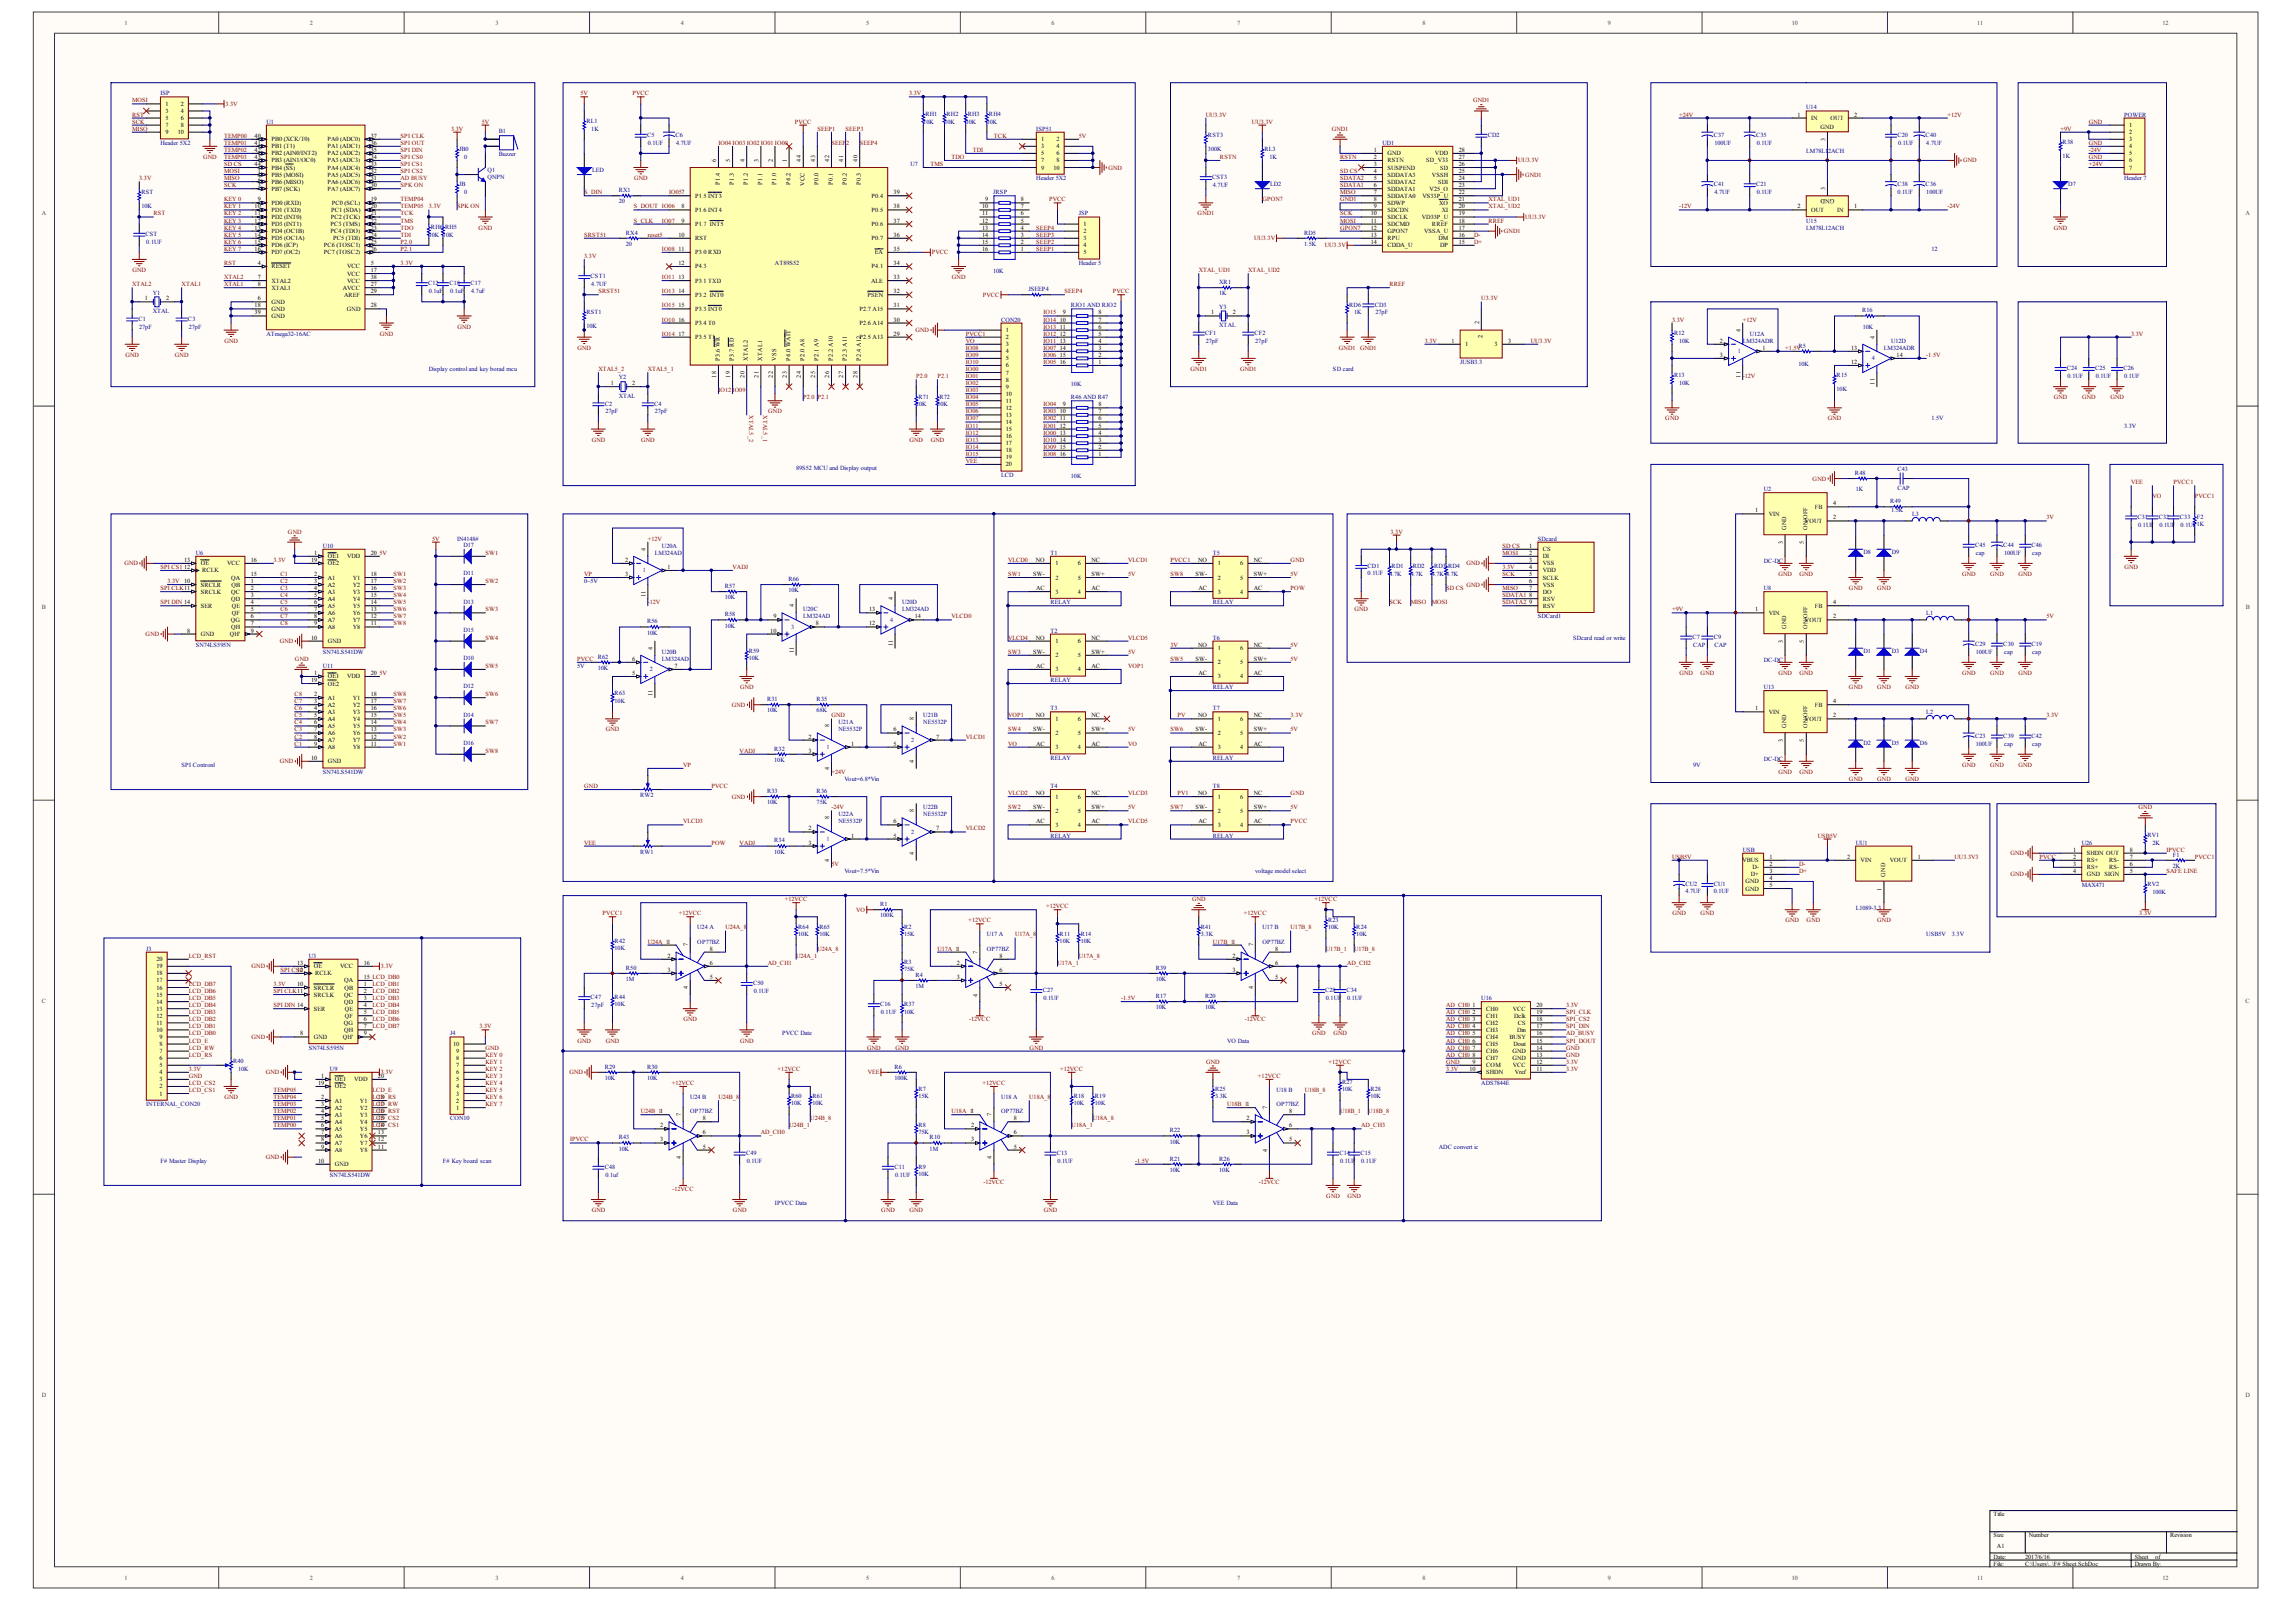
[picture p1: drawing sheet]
<svg xmlns="http://www.w3.org/2000/svg" width="288mm" height="201mm" viewBox="0 0 288 201" stroke-linecap="round" stroke-linejoin="round" font-family="sans-serif">
<defs><g id="words">
<g font-size=".8" fill="#404040">
<text x="15.6" y="3.1">1</text>
<text x="38.9" y="3.1">2</text>
<text x="62.1" y="3.1">3</text>
<text x="85.4" y="3.1">4</text>
<text x="108.6" y="3.1">5</text>
<text x="131.9" y="3.1">6</text>
<text x="155.1" y="3.1">7</text>
<text x="178.3" y="3.1">8</text>
<text x="201.6" y="3.1">9</text>
<text x="224.6" y="3.1">10</text>
<text x="247.9" y="3.1">11</text>
<text x="271.1" y="3.1">12</text>
<text x="5.2" y="26.9">A</text>
<text x="281.5" y="26.9">A</text>
<text x="5.3" y="76.3">B</text>
<text x="281.6" y="76.3">B</text>
<text x="5.2" y="125.7">C</text>
<text x="281.5" y="125.7">C</text>
<text x="5.2" y="175.1">D</text>
<text x="281.5" y="175.1">D</text>
<text x="15.6" y="198">1</text>
<text x="38.9" y="198">2</text>
<text x="62.1" y="198">3</text>
<text x="85.4" y="198">4</text>
<text x="108.6" y="198">5</text>
<text x="131.9" y="198">6</text>
<text x="155.1" y="198">7</text>
<text x="178.3" y="198">8</text>
<text x="201.6" y="198">9</text>
<text x="224.6" y="198">10</text>
<text x="247.9" y="198">11</text>
<text x="271.1" y="198">12</text>
</g>
<g font-size=".8" fill="#000080">
<text x="20.1" y="11.9">ISP</text>
<text x="33.4" y="15.5">U1</text>
<text x="62.5" y="16.7">B1</text>
<text x="73.5" y="15.4">RL1</text>
<text x="74.1" y="16.4">1K</text>
<text x="81.1" y="17.2">C5</text>
<text x="84.7" y="17.2">C6</text>
<text x="115.8" y="15.5">10K</text>
<text x="116" y="14.5">RH1</text>
<text x="118.4" y="15.5">10K</text>
<text x="118.7" y="14.5">RH2</text>
<text x="121.1" y="15.5">10K</text>
<text x="121.3" y="14.5">RH3</text>
<text x="123.7" y="15.5">10K</text>
<text x="124" y="14.5">RH4</text>
<text x="129.9" y="16.4">ISP51</text>
<text x="151.5" y="17.2">RST3</text>
<text x="186.5" y="17.2">CD2</text>
<text x="214.9" y="17.2">C37</text>
<text x="220.2" y="17.2">C35</text>
<text x="226.5" y="13.7">U14</text>
<text x="237.9" y="17.2">C20</text>
<text x="241.4" y="17.2">C40</text>
<text x="266.3" y="14.6">POWER</text>
<text x="20.1" y="18.2">Header 5X2</text>
<text x="57.6" y="18.9">JB0</text>
<text x="57.6" y="23.4">JB</text>
<text x="58.2" y="19.9">0</text>
<text x="61.1" y="21.6">Q1</text>
<text x="61.1" y="22.5">QNPN</text>
<text x="62.5" y="19.6">Buzzer</text>
<text x="74.2" y="21.6">LED</text>
<text x="81.2" y="18.2">0.1UF</text>
<text x="84.8" y="18.2">4.7UF</text>
<text x="114.2" y="20.8">U7</text>
<text x="129.9" y="22.6">Header 5X2</text>
<text x="151.5" y="18.9">300K</text>
<text x="152" y="22.5">CST3</text>
<text x="152.1" y="23.5">4.7UF</text>
<text x="158.5" y="18.9">RL3</text>
<text x="159.2" y="19.9">1K</text>
<text x="159.2" y="23.4">LD2</text>
<text x="173.3" y="18.2">UD1</text>
<text x="214.9" y="23.4">C41</text>
<text x="215" y="18.2">100UF</text>
<text x="220.2" y="23.4">C21</text>
<text x="220.3" y="18.2">0.1UF</text>
<text x="226.5" y="19.2">LM78L1</text>
<text x="229.2" y="19.2">2ACH</text>
<text x="237.9" y="23.4">C38</text>
<text x="238" y="18.2">0.1UF</text>
<text x="241.4" y="23.4">C36</text>
<text x="241.5" y="18.2">4.7UF</text>
<text x="258.6" y="19.8">1K</text>
<text x="258.6" y="18.1">R38</text>
<text x="259.3" y="23.4">D7</text>
<text x="266.3" y="22.6">Header 7</text>
<text x="17.7" y="26">10K</text>
<text x="17.7" y="24.3">RST</text>
<text x="18.3" y="29.6">CST</text>
<text x="53.8" y="29.7">10K 10K</text>
<text x="54" y="28.7">RH6 RH5</text>
<text x="58.2" y="24.4">0</text>
<text x="77.6" y="25.5">20</text>
<text x="77.6" y="24.1">RX1</text>
<text x="78.5" y="29.4">RX4</text>
<text x="124.5" y="24.3">JRSP</text>
<text x="135.2" y="27">JSP</text>
<text x="163.5" y="29.4">RD5</text>
<text x="215" y="24.4">4.7UF</text>
<text x="220.3" y="24.4">0.1UF</text>
<text x="226.5" y="27.9">U15</text>
<text x="226.5" y="28.8">LM78L12ACH</text>
<text x="237.9" y="24.3">0.1UF</text>
<text x="241.5" y="24.4">100UF</text>
<text x="18.3" y="30.6">0.1UF</text>
<text x="53.7" y="35.8">C12</text>
<text x="56.3" y="35.8">C18</text>
<text x="59" y="35.8">C17</text>
<text x="74" y="34.9">CST1</text>
<text x="74.1" y="35.9">4.7UF</text>
<text x="78.5" y="30.8">20</text>
<text x="97.2" y="33.2">AT89S52</text>
<text x="124.5" y="34.2">10K</text>
<text x="135.2" y="33.2">Header 5</text>
<text x="152.9" y="35.6">XR1</text>
<text x="163.5" y="30.8">1.5K</text>
<text x="242.1" y="31.4">12</text>
<text x="17.4" y="40.2">C1</text>
<text x="17.5" y="41.2">27pF</text>
<text x="19.1" y="36.9">Y1</text>
<text x="19.1" y="39.2">XTAL</text>
<text x="23.6" y="40.2">C3</text>
<text x="23.7" y="41.2">27pF</text>
<text x="53.8" y="36.8">0.1uF</text>
<text x="56.4" y="36.8">0.1uF</text>
<text x="59.1" y="36.8">4.7uF</text>
<text x="73.5" y="41.1">10K</text>
<text x="73.5" y="39.3">RST1</text>
<text x="125.5" y="40.3">CON20</text>
<text x="129" y="36.5">JSEEP4</text>
<text x="134.3" y="38.4">RJO1 AND RJO2</text>
<text x="151.1" y="42">CF1</text>
<text x="152.9" y="38.7">Y3</text>
<text x="152.9" y="41">XTAL</text>
<text x="152.9" y="37">1K</text>
<text x="157.3" y="42">CF2</text>
<text x="169.2" y="38.4">RD6</text>
<text x="169.8" y="39.4">1K</text>
<text x="172.4" y="38.4">CD3</text>
<text x="172.4" y="39.4">27pF</text>
<text x="209.9" y="42">R12</text>
<text x="233.5" y="39.2">R16</text>
<text x="233.5" y="41.2">10K</text>
<text x="33.4" y="42.1">ATmega32-16AC</text>
<text x="53.8" y="46.5">Display control and key borad mcu</text>
<text x="77.6" y="47.6">Y2</text>
<text x="151.2" y="43">27pF</text>
<text x="157.4" y="43">27pF</text>
<text x="167.1" y="46.5">SD card</text>
<text x="183.1" y="45.6">JUSB3.3</text>
<text x="209.9" y="47.3">R13</text>
<text x="210.5" y="43">10K</text>
<text x="218.5" y="43">LM324ADR</text>
<text x="219.4" y="42.1">U12A</text>
<text x="225.5" y="45.9">10K</text>
<text x="225.5" y="43.6">R5</text>
<text x="230.3" y="47.3">R15</text>
<text x="236.2" y="43.9">LM324ADR</text>
<text x="237.1" y="43">U12D</text>
<text x="259.1" y="46.4">C24</text>
<text x="259.2" y="47.4">0.1UF</text>
<text x="262.7" y="46.4">C25</text>
<text x="262.8" y="47.4">0.1UF</text>
<text x="266.2" y="46.4">C26</text>
<text x="266.3" y="47.4">0.1UF</text>
<text x="75.8" y="50.9">C2</text>
<text x="75.9" y="51.8">27pF</text>
<text x="77.6" y="49.9">XTAL</text>
<text x="82" y="50.9">C4</text>
<text x="82.1" y="51.8">27pF</text>
<text x="114.9" y="50.9">10K</text>
<text x="115.1" y="50">R71</text>
<text x="117.5" y="50.9">10K</text>
<text x="117.8" y="50">R72</text>
<text x="134.3" y="48.4">10K</text>
<text x="134.3" y="50">R46 AND R47</text>
<text x="210.5" y="48.3">10K</text>
<text x="230.3" y="49.1">10K</text>
<text x="242.1" y="52.7">1.5V</text>
<text x="266.3" y="53.6">3.3V</text>
<text x="99.8" y="58.9">89S52 MCU and Display output</text>
<text x="125.5" y="59.8">LCD</text>
<text x="134.3" y="59.9">10K</text>
<text x="232.6" y="59.5">R48</text>
<text x="237.9" y="59">C43</text>
<text x="221.1" y="61.6">U2</text>
<text x="232.7" y="61.6">1K</text>
<text x="237" y="63.1">R49</text>
<text x="237.1" y="64.2">1.5K</text>
<text x="237.9" y="61.5">CAP</text>
<text x="239.7" y="64.7">L3</text>
<text x="268" y="65">C31</text>
<text x="270.7" y="65">C32</text>
<text x="273.3" y="65">C33</text>
<text x="275.4" y="65">F2</text>
<text x="24.5" y="69.5">U6</text>
<text x="40.5" y="68.7">U10</text>
<text x="57.3" y="67.8">IN4148#</text>
<text x="58.1" y="68.6">D17</text>
<text x="82.1" y="69.5">LM324AD</text>
<text x="83" y="68.7">U20A</text>
<text x="131.7" y="69.5">T1</text>
<text x="152.1" y="69.5">T5</text>
<text x="171.5" y="71.2">CD1</text>
<text x="174.5" y="71.2">RD1</text>
<text x="177.1" y="71.2">RD2</text>
<text x="179.8" y="71.2">RD3 RD4</text>
<text x="192.8" y="67.8">SDcard</text>
<text x="221.1" y="70.6">DC-DC</text>
<text x="233.6" y="69.5">D8</text>
<text x="237.2" y="69.5">D9</text>
<text x="247.6" y="68.6">C45</text>
<text x="247.7" y="69.5">cap</text>
<text x="251.2" y="68.6">C44</text>
<text x="251.3" y="69.5">100UF</text>
<text x="254.7" y="68.6">C46</text>
<text x="254.8" y="69.5">cap</text>
<text x="268.1" y="66">0.1UF</text>
<text x="270.7" y="66">0.1UF</text>
<text x="273.4" y="66">0.1UF1K</text>
<text x="58.1" y="75.7">D13</text>
<text x="58.1" y="72.1">D11</text>
<text x="73.3" y="73.1">0~5V</text>
<text x="90.9" y="75.1">10K</text>
<text x="90.9" y="73.7">R57</text>
<text x="90.9" y="77.3">R58</text>
<text x="98.8" y="74.2">10K</text>
<text x="98.8" y="72.8">R66</text>
<text x="100.7" y="76.6">U20C</text>
<text x="100.7" y="77.5">LM324AD</text>
<text x="113.1" y="75.8">U20D</text>
<text x="113.1" y="76.6">LM324AD</text>
<text x="131.7" y="75.8">RELAY</text>
<text x="152.1" y="75.8">RELAY</text>
<text x="171.5" y="72.1">0.1UF</text>
<text x="174.2" y="72.2">4.7K</text>
<text x="176.9" y="72.2">4.7K</text>
<text x="179.5" y="72.2">4.7K 4.7K</text>
<text x="192.8" y="77.5">SDCard1</text>
<text x="221.1" y="74">U8</text>
<text x="241.5" y="77.1">L1</text>
<text x="24.5" y="81.1">SN74LS595N</text>
<text x="40.5" y="82">SN74LS541DW</text>
<text x="40.5" y="83.7">U11</text>
<text x="58.1" y="82.8">D10</text>
<text x="58.1" y="79.2">D15</text>
<text x="72.4" y="83.7">5V</text>
<text x="74.9" y="84">10K</text>
<text x="74.9" y="82.6">R62</text>
<text x="81.1" y="79.6">10K</text>
<text x="81.1" y="78.1">R56</text>
<text x="83" y="82">U20B</text>
<text x="83" y="82.8">LM324AD</text>
<text x="90.9" y="78.7">10K</text>
<text x="93.9" y="82.8">10K</text>
<text x="93.9" y="81.9">R59</text>
<text x="131.7" y="79.3">T2</text>
<text x="152.1" y="80.2">T6</text>
<text x="197.2" y="80.2">SDcard read or write</text>
<text x="212.2" y="80.1">C7</text>
<text x="212.3" y="81.1">CAP</text>
<text x="214.9" y="80.1">C9</text>
<text x="215" y="81.1">CAP</text>
<text x="221.1" y="83">DC-DC</text>
<text x="233.6" y="81.9">D1</text>
<text x="237.2" y="81.9">D3</text>
<text x="240.7" y="81.9">D4</text>
<text x="247.6" y="81">C29</text>
<text x="247.7" y="82">100UF</text>
<text x="251.2" y="81">C30</text>
<text x="251.3" y="82">cap</text>
<text x="254.7" y="81">C19</text>
<text x="254.8" y="82">cap</text>
<text x="58.1" y="86.3">D12</text>
<text x="58.1" y="89.8">D14</text>
<text x="77.1" y="88.1">10K</text>
<text x="77.1" y="87.2">R63</text>
<text x="96.2" y="89.3">10K</text>
<text x="96.2" y="87.9">R31</text>
<text x="102.4" y="89.3">68K</text>
<text x="102.4" y="87.9">R35</text>
<text x="115.8" y="89.9">U21B</text>
<text x="131.7" y="85.5">RELAY</text>
<text x="131.7" y="89">T3</text>
<text x="152.1" y="86.4">RELAY</text>
<text x="152.1" y="89">T7</text>
<text x="221.1" y="86.4">U13</text>
<text x="241.5" y="89.5">L2</text>
<text x="58.1" y="93.4">D16</text>
<text x="97.1" y="95.5">10K</text>
<text x="97.1" y="94.1">R32</text>
<text x="105.1" y="90.8">U21A</text>
<text x="105.1" y="91.7">NE5532P</text>
<text x="115.8" y="90.8">NE5532P</text>
<text x="131.7" y="95.2">RELAY</text>
<text x="152.1" y="95.2">RELAY</text>
<text x="221.1" y="95.4">DC-DC</text>
<text x="233.6" y="93.4">D2</text>
<text x="237.2" y="93.4">D5</text>
<text x="240.7" y="93.4">D6</text>
<text x="247.6" y="92.5">C23</text>
<text x="247.7" y="93.5">100UF</text>
<text x="251.2" y="92.5">C39</text>
<text x="251.3" y="93.5">cap</text>
<text x="254.7" y="92.5">C42</text>
<text x="254.8" y="93.5">cap</text>
<text x="22.8" y="96.1">SPI Contronl</text>
<text x="40.5" y="97">SN74LS541DW</text>
<text x="80.2" y="99.9">RW2</text>
<text x="96.2" y="100.8">10K</text>
<text x="96.2" y="99.4">R33</text>
<text x="102.4" y="100.8">75K</text>
<text x="102.4" y="99.4">R36</text>
<text x="105.9" y="97.9">Vout=6.8*Vin</text>
<text x="115.8" y="101.5">U22B</text>
<text x="131.7" y="98.8">T4</text>
<text x="152.1" y="98.8">T8</text>
<text x="212.3" y="96.1">9V</text>
<text x="80.2" y="107">RW1</text>
<text x="97.1" y="107">10K</text>
<text x="97.1" y="105.6">R34</text>
<text x="105.1" y="102.3">U22A</text>
<text x="105.1" y="103.2">NE5532P</text>
<text x="115.8" y="102.3">NE5532P</text>
<text x="131.7" y="105">RELAY</text>
<text x="152.1" y="105">RELAY</text>
<text x="218.5" y="106.8">USB</text>
<text x="232.7" y="105.9">UU1</text>
<text x="261" y="105.9">U26</text>
<text x="269.2" y="104.9">RV1</text>
<text x="269.9" y="105.9">2K</text>
<text x="272.4" y="107.4">F1</text>
<text x="105.9" y="109.4">Vout=7.5*Vin</text>
<text x="110.4" y="113.6">R1</text>
<text x="157.4" y="109.4">voltage model select</text>
<text x="211.3" y="112">4.7UF</text>
<text x="211.3" y="111.1">CU2</text>
<text x="214.9" y="112">0.1UF</text>
<text x="214.9" y="111.1">CU1</text>
<text x="261" y="111.2">MAX471</text>
<text x="269.2" y="111.1">RV2</text>
<text x="269.9" y="112.1">100K</text>
<text x="272.4" y="108.8">2K</text>
<text x="18.3" y="119.2">J3</text>
<text x="77.1" y="119.1">10K</text>
<text x="77.1" y="118.2">R42</text>
<text x="87.4" y="116.5">U24 A</text>
<text x="87.4" y="118.3">OP77BZ</text>
<text x="100.1" y="117.3">10K</text>
<text x="100.1" y="116.4">R64</text>
<text x="102.7" y="117.3">10K</text>
<text x="102.7" y="116.4">R65</text>
<text x="110.4" y="115">100K</text>
<text x="113.4" y="117.3">15K</text>
<text x="113.4" y="116.4">R2</text>
<text x="123.7" y="117.4">U17 A</text>
<text x="123.7" y="119.2">OP77BZ</text>
<text x="132.9" y="118.2">10K</text>
<text x="132.9" y="117.3">R11</text>
<text x="135.5" y="118.2">10K</text>
<text x="135.5" y="117.3">R14</text>
<text x="150.6" y="117.3">3.3K</text>
<text x="150.6" y="116.4">R41</text>
<text x="158.3" y="116.5">U17 B</text>
<text x="158.3" y="118.3">OP77BZ</text>
<text x="166.5" y="116.4">10K</text>
<text x="166.5" y="115.5">R23</text>
<text x="170" y="117.3">10K</text>
<text x="170" y="116.4">R24</text>
<text x="232.7" y="114">L1089-3.3</text>
<text x="241.5" y="117.4">USB5V</text>
<text x="244.7" y="117.4">3.3V</text>
<text x="38.7" y="120.1">U3</text>
<text x="74" y="125.3">C47</text>
<text x="77.1" y="125.3">R44</text>
<text x="78.5" y="123">1M</text>
<text x="78.5" y="121.6">R50</text>
<text x="94.4" y="123.5">C50</text>
<text x="94.5" y="124.5">0.1UF</text>
<text x="113.4" y="121.7">75K</text>
<text x="113.4" y="120.9">R3</text>
<text x="114.8" y="123.9">1M</text>
<text x="114.8" y="122.5">R4</text>
<text x="130.7" y="124.4">C27</text>
<text x="130.8" y="125.4">0.1UF</text>
<text x="144.9" y="123">10K</text>
<text x="144.9" y="121.6">R39</text>
<text x="144.9" y="125.1">R17</text>
<text x="151.1" y="125.1">R20</text>
<text x="166.2" y="124.4">C28</text>
<text x="166.2" y="125.4">0.1UF</text>
<text x="168.8" y="124.4">C34</text>
<text x="168.9" y="125.4">0.1UF</text>
<text x="185.7" y="125.4">U16</text>
<text x="38.7" y="131.6">SN74LS595N</text>
<text x="56.4" y="129.8">J4</text>
<text x="74.1" y="126.3">27pF</text>
<text x="77.1" y="126.2">10K</text>
<text x="98" y="129.8">PVCC Date</text>
<text x="110.4" y="126.2">C16</text>
<text x="110.4" y="127.1">0.1UF</text>
<text x="113.4" y="127.1">10K</text>
<text x="113.4" y="126.2">R37</text>
<text x="144.9" y="126.5">10K</text>
<text x="151.1" y="126.5">10K</text>
<text x="153.8" y="130.7">VO Data</text>
<text x="29.2" y="133.3">R40</text>
<text x="29.9" y="134.2">10K</text>
<text x="41.4" y="134.2">U9</text>
<text x="75.8" y="135.4">10K</text>
<text x="75.8" y="134">R29</text>
<text x="81.1" y="135.4">10K</text>
<text x="81.1" y="134">R30</text>
<text x="86.5" y="137.8">U24 B</text>
<text x="99.2" y="137.7">R60</text>
<text x="101.9" y="137.7">R61</text>
<text x="112.1" y="135.4">100K</text>
<text x="112.1" y="134">R6</text>
<text x="115.1" y="137.7">15K</text>
<text x="115.1" y="136.8">R7</text>
<text x="125.5" y="137.8">U18 A</text>
<text x="134.6" y="137.7">R18</text>
<text x="137.3" y="137.7">R19</text>
<text x="152.3" y="137.7">3.3K</text>
<text x="152.3" y="136.8">R25</text>
<text x="160" y="136.9">U18 B</text>
<text x="168.3" y="136.8">10K</text>
<text x="168.3" y="135.9">R27</text>
<text x="171.8" y="137.7">10K</text>
<text x="171.8" y="136.8">R28</text>
<text x="185.7" y="136">ADS7844E</text>
<text x="18.3" y="138.7">INTERNAL_CON20</text>
<text x="56.4" y="140.4">CON10</text>
<text x="77.6" y="142.8">R43</text>
<text x="86.5" y="139.6">OP77BZ</text>
<text x="99.2" y="138.6">10K</text>
<text x="101.9" y="138.6">10K</text>
<text x="115.1" y="142.1">75K</text>
<text x="115.1" y="141.2">R8</text>
<text x="116.6" y="142.8">R10</text>
<text x="125.5" y="139.6">OP77BZ</text>
<text x="134.6" y="138.6">10K</text>
<text x="137.3" y="138.6">10K</text>
<text x="146.7" y="143.4">10K</text>
<text x="146.7" y="141.9">R22</text>
<text x="160" y="138.7">OP77BZ</text>
<text x="180.4" y="144">ADC convert ic</text>
<text x="20.1" y="145.8">F# Master Display</text>
<text x="41.4" y="147.5">SN74LS541DW</text>
<text x="55.5" y="145.8">F# Key board scan</text>
<text x="75.8" y="146.6">C48</text>
<text x="75.9" y="147.5">0.1uf</text>
<text x="77.6" y="144.3">10K</text>
<text x="93.5" y="144.8">C49</text>
<text x="93.6" y="145.8">0.1UF</text>
<text x="112.1" y="146.6">C11</text>
<text x="112.2" y="147.5">0.1UF</text>
<text x="115.1" y="147.4">10K</text>
<text x="115.1" y="146.6">R9</text>
<text x="116.6" y="144.3">1M</text>
<text x="132.5" y="144.8">C13</text>
<text x="132.6" y="145.8">0.1UF</text>
<text x="146.7" y="146.9">10K</text>
<text x="146.7" y="145.5">R21</text>
<text x="152.9" y="146.9">10K</text>
<text x="152.9" y="145.5">R26</text>
<text x="167.9" y="144.8">C14</text>
<text x="168" y="145.8">0.1UF</text>
<text x="170.6" y="144.8">C15</text>
<text x="170.7" y="145.8">0.1UF</text>
<text x="97.2" y="151.1">IPVCC Data</text>
<text x="152.1" y="151.1">VEE Data</text>
</g>
<g font-size=".8" fill="#800000">
<text x="72.8" y="11.9">5V</text>
<text x="79.3" y="11.9">PVCC</text>
<text x="114" y="11.9">3.3V</text>
<text x="16.6" y="12.8">MOSI</text>
<text x="16.6" y="14.6">RST</text>
<text x="16.6" y="15.5">SCK</text>
<text x="16.6" y="16.4">MISO</text>
<text x="28.1" y="17.3">TEMP00</text>
<text x="28.3" y="13.3">3.3V</text>
<text x="50.2" y="17.3">SPI CLK</text>
<text x="56.6" y="16.4">3.3V</text>
<text x="60.4" y="15.5">5V</text>
<text x="99.7" y="15.5">PVCC</text>
<text x="102.5" y="16.4">SEEP1</text>
<text x="106" y="16.4">SEEP3</text>
<text x="124.6" y="17.3">TCK</text>
<text x="135.2" y="17.3">5V</text>
<text x="151.2" y="14.6">UU3.3V</text>
<text x="157" y="15.5">UU3.3V</text>
<text x="167" y="16.4">GND1</text>
<text x="184.7" y="12.8">GND1</text>
<text x="210.5" y="14.6">+24V</text>
<text x="244.2" y="14.6">+12V</text>
<text x="258.3" y="16.4">+9V</text>
<text x="261.9" y="15.5">GND</text>
<text x="17.5" y="22.6">3.3V</text>
<text x="25.5" y="19.9">GND</text>
<text x="28.1" y="23.5">SCK</text>
<text x="28.1" y="22.6">MISO</text>
<text x="28.1" y="21.7">MOSI</text>
<text x="28.1" y="18.2">TEMP01</text>
<text x="28.1" y="19">TEMP02</text>
<text x="28.1" y="19.9">TEMP03</text>
<text x="28.1" y="20.8">SD CS</text>
<text x="50.2" y="23.5">SPK ON</text>
<text x="50.2" y="22.6">AD BUSY</text>
<text x="50.2" y="21.7">SPI CS2</text>
<text x="50.2" y="20.8">SPI CS1</text>
<text x="50.2" y="19.9">SPI CS0</text>
<text x="50.2" y="19">SPI DIN</text>
<text x="50.2" y="18.2">SPI OUT</text>
<text x="79.5" y="22.6">GND</text>
<text x="90.1" y="18.2">IO04 IO03 IO02 IO01 IO00</text>
<text x="104.2" y="18.2">SEEP2</text>
<text x="107.8" y="18.2">SEEP4</text>
<text x="116.6" y="20.8">TMS</text>
<text x="119.3" y="19.9">TDO</text>
<text x="122" y="19">TDI</text>
<text x="139" y="21.3">GND</text>
<text x="153" y="19.9">RSTN</text>
<text x="168" y="19.9">RSTN</text>
<text x="168" y="21.7">SD CS</text>
<text x="168" y="23.5">SDATA1</text>
<text x="168" y="22.6">SDATA2</text>
<text x="190.3" y="20.4">UU3.3V</text>
<text x="191.2" y="22.1">GND1</text>
<text x="246.1" y="20.4">GND</text>
<text x="261.9" y="20.8">+24V</text>
<text x="261.9" y="19.9">GND</text>
<text x="261.9" y="19">-24V</text>
<text x="261.9" y="18.2">GND</text>
<text x="19.2" y="27">RST</text>
<text x="28.1" y="25.2">KEY 0</text>
<text x="28.1" y="26.1">KEY 1</text>
<text x="28.1" y="27">KEY 2</text>
<text x="28.1" y="27.9">KEY 3</text>
<text x="28.1" y="28.8">KEY 4</text>
<text x="28.1" y="29.7">KEY 5</text>
<text x="50.2" y="25.2">TEMP04</text>
<text x="50.2" y="26.1">TEMP05</text>
<text x="50.2" y="27">TCK</text>
<text x="50.2" y="27.9">TMS</text>
<text x="50.2" y="28.8">TDO</text>
<text x="50.2" y="29.7">TDI</text>
<text x="53.8" y="26.1">3.3V</text>
<text x="57.3" y="26.1">SPK ON</text>
<text x="60" y="28.8">GND</text>
<text x="73.3" y="24.4">S_DIN</text>
<text x="73.3" y="29.7">SRST51</text>
<text x="79.5" y="26.1">S_DOUT IO06</text>
<text x="79.5" y="27.9">S_CLK</text>
<text x="81.2" y="29.7">reset5</text>
<text x="83" y="27.9">IO07</text>
<text x="83.9" y="24.4">IO057</text>
<text x="129.9" y="29.7">SEEP3</text>
<text x="129.9" y="28.8">SEEP4</text>
<text x="131.5" y="25.2">PVCC</text>
<text x="150.2" y="27">GND1</text>
<text x="158.3" y="25.2">GPON7</text>
<text x="168" y="27.9">MOSI</text>
<text x="168" y="27">SCK</text>
<text x="168" y="24.4">MISO</text>
<text x="168" y="25.2">GND1</text>
<text x="168" y="28.8">GPON7</text>
<text x="184.8" y="29.7">D-</text>
<text x="186.6" y="25.2">XTAL_UD1</text>
<text x="186.6" y="26.1">XTAL_UD2</text>
<text x="186.6" y="27.9">RREF</text>
<text x="188.6" y="29.2">GND1</text>
<text x="191.2" y="27.5">UU3.3V</text>
<text x="210.5" y="26.1">-12V</text>
<text x="244.2" y="26.1">-24V</text>
<text x="257.5" y="28.8">GND</text>
<text x="16.6" y="35.9">XTAL2</text>
<text x="16.6" y="34.1">GND</text>
<text x="22.8" y="35.9">XTAL1</text>
<text x="28.1" y="30.6">KEY 6</text>
<text x="28.1" y="31.4">KEY 7</text>
<text x="28.1" y="35">XTAL2</text>
<text x="28.1" y="35.9">XTAL1</text>
<text x="28.1" y="33.2">RST</text>
<text x="50.2" y="33.2">3.3V</text>
<text x="50.2" y="31.4">P2.1</text>
<text x="50.2" y="30.6">P2.0</text>
<text x="73.3" y="32.3">3.3V</text>
<text x="83" y="31.4">IO08</text>
<text x="83" y="35">IO11</text>
<text x="116.8" y="31.9">PVCC</text>
<text x="119.3" y="35">GND</text>
<text x="129.9" y="31.4">SEEP1</text>
<text x="129.9" y="30.6">SEEP2</text>
<text x="150.3" y="34.1">XTAL_UD1</text>
<text x="156.5" y="34.1">XTAL_UD2</text>
<text x="157.3" y="30.1">UU3.3V</text>
<text x="166.1" y="31">UU3.3V</text>
<text x="174.2" y="35.9">RREF</text>
<text x="184.8" y="30.6">D+</text>
<text x="57.4" y="41.2">GND</text>
<text x="75" y="36.8">SRST51</text>
<text x="83" y="36.8">IO13</text>
<text x="83" y="38.5">IO15</text>
<text x="83" y="40.3">IO10</text>
<text x="114.8" y="41.6">GND</text>
<text x="123.2" y="37.2">PVCC</text>
<text x="130.8" y="41.2">IO13</text>
<text x="130.8" y="39.4">IO15</text>
<text x="130.8" y="40.3">IO14</text>
<text x="133.5" y="36.8">SEEP4</text>
<text x="139.5" y="36.8">PVCC</text>
<text x="185.7" y="37.6">U3.3V</text>
<text x="209.6" y="40.3">3.3V</text>
<text x="218.5" y="40.3">+12V</text>
<text x="15.7" y="44.7">GND</text>
<text x="21.9" y="44.7">GND</text>
<text x="28.1" y="43">GND</text>
<text x="47.6" y="42.1">GND</text>
<text x="72.4" y="43.9">GND</text>
<text x="75" y="46.5">XTAL5_2</text>
<text x="81.2" y="46.5">XTAL5_1</text>
<text x="83" y="42.1">IO14</text>
<text x="114.9" y="47.4">P2.0</text>
<text x="117.5" y="47.4">P2.1</text>
<text x="121.1" y="42.1">PVCC1</text>
<text x="121.1" y="43">VO</text>
<text x="121.1" y="43.9">IO08</text>
<text x="121.1" y="44.7">IO09</text>
<text x="121.1" y="45.6">IO10</text>
<text x="121.1" y="46.5">IO00</text>
<text x="121.1" y="47.4">IO01</text>
<text x="130.8" y="45.6">IO05</text>
<text x="130.8" y="44.7">IO06</text>
<text x="130.8" y="43.9">IO07</text>
<text x="130.8" y="43">IO11</text>
<text x="130.8" y="42.1">IO12</text>
<text x="149.3" y="46.5">GND1</text>
<text x="155.5" y="46.5">GND1</text>
<text x="167.9" y="43.9">GND1</text>
<text x="170.5" y="43.9">GND1</text>
<text x="178.6" y="43">3.3V</text>
<text x="191.9" y="43">UU3.3V</text>
<text x="218.5" y="47.4">-12V</text>
<text x="223.8" y="43.9">+1.5V</text>
<text x="241.5" y="44.7">-1.5V</text>
<text x="267.2" y="42.1">3.3V</text>
<text x="90.1" y="49.2">IO12 IO09</text>
<text x="93.9" y="52" transform="rotate(90 93.9 52)">XTAL5_2</text>
<text x="95.7" y="52" transform="rotate(90 95.7 52)">XTAL5_1</text>
<text x="96.3" y="51.8">GND</text>
<text x="100.7" y="50.1">P2.0 P2.1</text>
<text x="121.1" y="48.3">IO02</text>
<text x="121.1" y="49.2">IO03</text>
<text x="121.1" y="50.1">IO04</text>
<text x="121.1" y="50.9">IO05</text>
<text x="121.1" y="51.8">IO06</text>
<text x="121.1" y="52.7">IO07</text>
<text x="121.1" y="53.6">IO11</text>
<text x="130.8" y="53.6">IO01</text>
<text x="130.8" y="52.7">IO02</text>
<text x="130.8" y="51.8">IO03</text>
<text x="130.8" y="50.9">IO04</text>
<text x="208.8" y="52.7">GND</text>
<text x="229.2" y="52.7">GND</text>
<text x="257.5" y="50.1">GND</text>
<text x="261" y="50.1">GND</text>
<text x="264.6" y="50.1">GND</text>
<text x="74.2" y="55.4">GND</text>
<text x="80.4" y="55.4">GND</text>
<text x="114" y="55.4">GND</text>
<text x="116.7" y="55.4">GND</text>
<text x="121.1" y="54.5">IO12</text>
<text x="121.1" y="55.4">IO13</text>
<text x="121.1" y="56.3">IO14</text>
<text x="121.1" y="57.1">IO15</text>
<text x="121.1" y="58">VEE</text>
<text x="130.8" y="57.1">IO08</text>
<text x="130.8" y="56.3">IO09</text>
<text x="130.8" y="55.4">IO10</text>
<text x="130.8" y="54.5">IO00</text>
<text x="227.3" y="60.2">GND</text>
<text x="256.6" y="65.1">3V</text>
<text x="267.2" y="60.7">VEE</text>
<text x="269.9" y="62.5">VO</text>
<text x="272.5" y="60.7">PVCC1</text>
<text x="275.2" y="62.5">PVCC1</text>
<text x="15.6" y="70.9">GND</text>
<text x="20.1" y="71.3">SPI CS1</text>
<text x="34.3" y="70.4">3.3V</text>
<text x="36.1" y="66.9">GND</text>
<text x="47.6" y="69.5">5V</text>
<text x="54.2" y="67.8">5V</text>
<text x="60.9" y="69.5">SW1</text>
<text x="81.2" y="67.8">+12V</text>
<text x="91.9" y="71.3">VADJ</text>
<text x="126.4" y="70.4">VLCD0</text>
<text x="141.4" y="70.4">VLCD1</text>
<text x="146.8" y="70.4">PVCC1</text>
<text x="161.8" y="70.4">GND</text>
<text x="174.3" y="66.9">3.3V</text>
<text x="183.9" y="70.9">GND</text>
<text x="188.4" y="68.7">SD CS</text>
<text x="188.4" y="69.5">MOSI</text>
<text x="188.4" y="71.3">3.3V</text>
<text x="266.4" y="71.3">GND</text>
<text x="20.1" y="75.8">SPI DIN 14</text>
<text x="20.1" y="74">SPI CLK11</text>
<text x="21" y="73.1">3.3V 10</text>
<text x="35.2" y="72.2">C1</text>
<text x="35.2" y="73.1">C2</text>
<text x="35.2" y="74">C3</text>
<text x="35.2" y="74.9">C4</text>
<text x="35.2" y="75.8">C5</text>
<text x="35.2" y="76.6">C6</text>
<text x="35.2" y="77.5">C7</text>
<text x="49.3" y="72.2">SW1</text>
<text x="49.3" y="73.1">SW2</text>
<text x="49.3" y="74">SW3</text>
<text x="49.3" y="74.9">SW4</text>
<text x="49.3" y="75.8">SW5</text>
<text x="49.3" y="76.6">SW6</text>
<text x="49.3" y="77.5">SW7</text>
<text x="60.9" y="73.1">SW2</text>
<text x="60.9" y="76.6">SW3</text>
<text x="73.3" y="72.2">VP</text>
<text x="81.2" y="75.8">-12V</text>
<text x="119.3" y="77.5">VLCD0</text>
<text x="126.4" y="72.2">SW1</text>
<text x="141.4" y="72.2">5V</text>
<text x="146.8" y="72.2">SW8</text>
<text x="161.8" y="72.2">5V</text>
<text x="161.8" y="74">POW</text>
<text x="169.8" y="76.6">GND</text>
<text x="174.2" y="75.8">SCK</text>
<text x="176.9" y="75.8">MISO</text>
<text x="179.5" y="75.8">MOSI</text>
<text x="181.3" y="74">SD CS</text>
<text x="183.9" y="73.5">GND</text>
<text x="188.4" y="72.2">SCK</text>
<text x="188.4" y="74">MISO</text>
<text x="188.4" y="74.9">SDATA1</text>
<text x="188.4" y="75.8">SDATA2</text>
<text x="209.6" y="76.6">+9V</text>
<text x="223" y="72.2">GND</text>
<text x="225.6" y="72.2">GND</text>
<text x="231.8" y="74">GND</text>
<text x="235.4" y="74">GND</text>
<text x="246" y="72.2">GND</text>
<text x="249.5" y="72.2">GND</text>
<text x="253.1" y="72.2">GND</text>
<text x="256.6" y="77.5">5V</text>
<text x="18.3" y="79.7">GND</text>
<text x="35.1" y="80.6">GND</text>
<text x="35.2" y="78.4">C8</text>
<text x="37" y="82.8">GND</text>
<text x="49.3" y="78.4">SW8</text>
<text x="60.9" y="80.2">SW4</text>
<text x="60.9" y="83.7">SW5</text>
<text x="72.4" y="82.8">PVCC</text>
<text x="126.4" y="82">SW3</text>
<text x="126.4" y="80.2">VLCD4</text>
<text x="141.4" y="82">5V</text>
<text x="141.4" y="80.2">VLCD5</text>
<text x="141.4" y="83.7">VOP1</text>
<text x="146.8" y="82.8">SW5</text>
<text x="146.8" y="81.1">3V</text>
<text x="161.8" y="82.8">5V</text>
<text x="161.8" y="81.1">5V</text>
<text x="36.9" y="87.3">C8</text>
<text x="36.9" y="88.2">C7</text>
<text x="36.9" y="89">C6</text>
<text x="36.9" y="89.9">C5</text>
<text x="47.6" y="84.6">5V</text>
<text x="49.3" y="87.3">SW8</text>
<text x="49.3" y="89.9">SW5</text>
<text x="49.3" y="89">SW6</text>
<text x="49.3" y="88.2">SW7</text>
<text x="60.9" y="87.3">SW6</text>
<text x="91.8" y="88.6">GND</text>
<text x="92.8" y="86.4">GND</text>
<text x="104.2" y="89.9">GND</text>
<text x="126.4" y="89.9">VOP1</text>
<text x="147.6" y="89.9">PV</text>
<text x="161.8" y="89.9">3.3V</text>
<text x="210.6" y="84.6">GND</text>
<text x="213.2" y="84.6">GND</text>
<text x="223" y="84.6">GND</text>
<text x="225.6" y="84.6">GND</text>
<text x="231.8" y="86.4">GND</text>
<text x="235.4" y="86.4">GND</text>
<text x="238.9" y="86.4">GND</text>
<text x="246" y="84.6">GND</text>
<text x="249.5" y="84.6">GND</text>
<text x="253.1" y="84.6">GND</text>
<text x="256.6" y="89.9">3.3V</text>
<text x="35.1" y="95.7">GND</text>
<text x="36.9" y="90.8">C4</text>
<text x="36.9" y="91.7">C3</text>
<text x="36.9" y="92.6">C2</text>
<text x="36.9" y="93.5">C1</text>
<text x="49.3" y="92.6">SW2</text>
<text x="49.3" y="91.7">SW3</text>
<text x="49.3" y="90.8">SW4</text>
<text x="49.3" y="93.5">SW1</text>
<text x="60.9" y="90.8">SW7</text>
<text x="60.9" y="94.4">SW8</text>
<text x="76" y="91.7">GND</text>
<text x="92.7" y="94.4">VADJ</text>
<text x="121.1" y="92.6">VLCD1</text>
<text x="126.4" y="91.7">SW4</text>
<text x="126.4" y="93.5">VO</text>
<text x="141.4" y="91.7">5V</text>
<text x="141.4" y="93.5">VO</text>
<text x="146.8" y="91.7">SW6</text>
<text x="161.8" y="91.7">5V</text>
<text x="73.3" y="98.8">GND</text>
<text x="85.7" y="96.1">VP</text>
<text x="89.2" y="98.8">PVCC</text>
<text x="91.8" y="100.1">GND</text>
<text x="104.2" y="97">+24V</text>
<text x="104.2" y="101.5">-24V</text>
<text x="126.4" y="101.5">SW2</text>
<text x="126.4" y="99.7">VLCD2</text>
<text x="141.4" y="101.5">5V</text>
<text x="141.4" y="99.7">VLCD3</text>
<text x="146.8" y="101.5">SW7</text>
<text x="147.6" y="99.7">PV1</text>
<text x="161.8" y="101.5">5V</text>
<text x="161.8" y="99.7">GND</text>
<text x="223" y="97">GND</text>
<text x="225.6" y="97">GND</text>
<text x="231.8" y="97.9">GND</text>
<text x="235.4" y="97.9">GND</text>
<text x="238.9" y="97.9">GND</text>
<text x="246" y="96.1">GND</text>
<text x="249.5" y="96.1">GND</text>
<text x="253.1" y="96.1">GND</text>
<text x="268.1" y="101.5">GND</text>
<text x="73.3" y="105.9">VEE</text>
<text x="85.7" y="103.2">VLCD3</text>
<text x="89.2" y="105.9">POW</text>
<text x="92.7" y="105.9">VADJ</text>
<text x="121.1" y="104.1">VLCD2</text>
<text x="141.4" y="103.2">VLCD5</text>
<text x="161.8" y="103.2">PVCC</text>
<text x="209.6" y="107.7">USB5V</text>
<text x="227.9" y="105">USB5V</text>
<text x="245.1" y="107.7">UU3.3V3</text>
<text x="252.1" y="107.2">GND</text>
<text x="255.7" y="107.7">PVCC</text>
<text x="271.6" y="106.8">IPVCC</text>
<text x="275.2" y="107.7">PVCC1</text>
<text x="98.4" y="113">+12VCC</text>
<text x="104.2" y="108.5">5V</text>
<text x="131.2" y="113.9">+12VCC</text>
<text x="149.5" y="113">GND</text>
<text x="164.8" y="113">+12VCC</text>
<text x="225.6" y="109.4">D+</text>
<text x="225.6" y="108.5">D-</text>
<text x="252.1" y="109.9">GND</text>
<text x="271.6" y="109.4">SAFE LINE</text>
<text x="75.6" y="114.7">PVCC1</text>
<text x="81.2" y="118.3">U24A_11</text>
<text x="85.1" y="114.7">+12VCC</text>
<text x="91" y="116.5">U24A_8</text>
<text x="102.5" y="119.2">U24A_8</text>
<text x="107.4" y="114.3">VO</text>
<text x="117.5" y="119.2">U17A_11</text>
<text x="121.4" y="115.6">+12VCC</text>
<text x="127.3" y="117.4">U17A_8</text>
<text x="152.1" y="118.3">U17B_11</text>
<text x="156" y="114.7">+12VCC</text>
<text x="161.8" y="116.5">U17B_8</text>
<text x="166.2" y="119.2">U17B_1</text>
<text x="169.8" y="119.2">U17B_8</text>
<text x="209.7" y="114.7">GND</text>
<text x="213.2" y="114.7">GND</text>
<text x="223.9" y="115.6">GND</text>
<text x="226.5" y="115.6">GND</text>
<text x="235.4" y="115.6">GND</text>
<text x="268.2" y="114.7">3.3V</text>
<text x="23.7" y="125.4">LCD_DB5</text>
<text x="23.7" y="124.5">LCD_DB6</text>
<text x="23.7" y="123.6">LCD_DB7</text>
<text x="23.7" y="120.1">LCD_RST</text>
<text x="31.5" y="121.4">GND</text>
<text x="34.3" y="124.5">SPI CLK11</text>
<text x="34.3" y="123.6">3.3V</text>
<text x="35.2" y="121.8">SPI CS102</text>
<text x="46.7" y="123.6">LCD_DB1</text>
<text x="46.7" y="124.5">LCD_DB2</text>
<text x="46.7" y="125.4">LCD_DB3</text>
<text x="47.7" y="121.4">3.3V</text>
<text x="96.3" y="120.9">AD_CH1</text>
<text x="99.8" y="120.1">U24A_1</text>
<text x="132.6" y="120.9">U17A_1</text>
<text x="135.2" y="120.1">U17A_8</text>
<text x="140.6" y="125.4">-1.5V</text>
<text x="168.9" y="120.9">AD_CH2</text>
<text x="23.7" y="131.6">LCD_RW</text>
<text x="23.7" y="130.7">LCD_E</text>
<text x="23.7" y="129.8">LCD_DB0</text>
<text x="23.7" y="128.9">LCD_DB1</text>
<text x="23.7" y="128">LCD_DB2</text>
<text x="23.7" y="127.1">LCD_DB3</text>
<text x="23.7" y="126.3">LCD_DB4</text>
<text x="31.5" y="130.3">GND</text>
<text x="34.3" y="126.3">SPI DIN 14</text>
<text x="46.7" y="126.3">LCD_DB4</text>
<text x="46.7" y="127.1">LCD_DB5</text>
<text x="46.7" y="128">LCD_DB6</text>
<text x="46.7" y="128.9">LCD_DB7</text>
<text x="60.1" y="128.9">3.3V</text>
<text x="60.9" y="131.6">GND</text>
<text x="72.4" y="130.7">GND</text>
<text x="76" y="130.7">GND</text>
<text x="85.7" y="128">GND</text>
<text x="92.8" y="130.7">GND</text>
<text x="108.7" y="131.6">GND</text>
<text x="112.3" y="131.6">GND</text>
<text x="121.5" y="128">-12VCC</text>
<text x="129.1" y="131.6">GND</text>
<text x="156.1" y="128">-12VCC</text>
<text x="164.5" y="129.8">GND</text>
<text x="167.2" y="129.8">GND</text>
<text x="181.3" y="126.3">AD_CH0</text>
<text x="181.3" y="127.1">AD_CH0</text>
<text x="181.3" y="128">AD_CH0</text>
<text x="181.3" y="128.9">AD_CH0</text>
<text x="181.3" y="129.8">AD_CH0</text>
<text x="181.3" y="130.7">AD_CH0</text>
<text x="181.3" y="131.6">AD_CH0</text>
<text x="196.4" y="131.6">GND</text>
<text x="196.4" y="130.7">SPI_DOUT</text>
<text x="196.4" y="129.8">AD_BUSY</text>
<text x="196.4" y="128.9">SPI_DIN</text>
<text x="196.4" y="128">SPI_CS2</text>
<text x="196.4" y="127.1">SPI_CLK</text>
<text x="196.4" y="126.3">3.3V</text>
<text x="23.7" y="136.9">LCD_CS1</text>
<text x="23.7" y="136">LCD_CS2</text>
<text x="23.7" y="135.1">GND</text>
<text x="23.7" y="134.2">3.3V</text>
<text x="23.7" y="132.5">LCD_RS</text>
<text x="28.1" y="137.8">GND</text>
<text x="33.3" y="134.7">GND</text>
<text x="34.3" y="137.8">TEMP04</text>
<text x="34.3" y="136.9">TEMP05</text>
<text x="46.7" y="137.8">LC1D_RS</text>
<text x="46.7" y="136.9">LCD_E</text>
<text x="47.7" y="134.7">3.3V</text>
<text x="60.9" y="132.5">KEY 0</text>
<text x="60.9" y="133.4">KEY 1</text>
<text x="60.9" y="134.2">KEY 2</text>
<text x="60.9" y="135.1">KEY 3</text>
<text x="60.9" y="136">KEY 4</text>
<text x="60.9" y="136.9">KEY 5</text>
<text x="60.9" y="137.8">KEY 6</text>
<text x="71.4" y="134.7">GND</text>
<text x="84.2" y="136">+12VCC</text>
<text x="90.1" y="137.8">U24B_8</text>
<text x="97.5" y="134.2">+12VCC</text>
<text x="108.8" y="134.7">VEE</text>
<text x="123.2" y="136">+12VCC</text>
<text x="129" y="137.8">U18A_8</text>
<text x="132.9" y="134.2">+12VCC</text>
<text x="151.2" y="133.4">GND</text>
<text x="157.7" y="135.1">+12VCC</text>
<text x="163.6" y="136.9">U18B_8</text>
<text x="166.6" y="133.4">+12VCC</text>
<text x="181.3" y="132.5">AD_CH0</text>
<text x="181.3" y="133.4">GND</text>
<text x="181.3" y="134.2">3.3V</text>
<text x="196.4" y="134.2">3.3V</text>
<text x="196.4" y="133.4">3.3V</text>
<text x="196.4" y="132.5">GND</text>
<text x="34.3" y="141.3">TEMP00</text>
<text x="34.3" y="140.4">TEMP01</text>
<text x="34.3" y="139.6">TEMP02</text>
<text x="34.3" y="138.7">TEMP03</text>
<text x="46.7" y="138.7">LC1D_RW</text>
<text x="46.7" y="141.3">LC1D_CS1</text>
<text x="46.7" y="140.4">LC1D_CS2</text>
<text x="46.7" y="139.6">LC1D_RST</text>
<text x="60.9" y="138.7">KEY 7</text>
<text x="71.5" y="143.1">IPVCC</text>
<text x="80.3" y="139.6">U24B_11</text>
<text x="95.4" y="142.2">AD_CH0</text>
<text x="98.9" y="141.3">U24B_1</text>
<text x="101.6" y="140.4">U24B_8</text>
<text x="119.3" y="139.6">U18A_11</text>
<text x="134.4" y="141.3">U18A_1</text>
<text x="137" y="140.4">U18A_8</text>
<text x="153.8" y="138.7">U18B_11</text>
<text x="168" y="139.6">U18B_1</text>
<text x="170.7" y="141.3">AD_CH3</text>
<text x="171.6" y="139.6">U18B_8</text>
<text x="33.3" y="145.3">GND</text>
<text x="84.3" y="149.3">-12VCC</text>
<text x="123.3" y="148.4">-12VCC</text>
<text x="142.3" y="145.8">-1.5V</text>
<text x="157.8" y="148.4">-12VCC</text>
<text x="74.2" y="152">GND</text>
<text x="91.9" y="152">GND</text>
<text x="110.5" y="152">GND</text>
<text x="114" y="152">GND</text>
<text x="130.9" y="152">GND</text>
<text x="166.3" y="150.2">GND</text>
<text x="168.9" y="150.2">GND</text>
</g>
<g font-size=".8">
<text x="20.7" y="13.3">1</text>
<text x="20.7" y="14.2">3</text>
<text x="20.7" y="15.1">5</text>
<text x="20.7" y="15.9">7</text>
<text x="20.7" y="16.8">9</text>
<text x="22.3" y="16.8">10</text>
<text x="22.7" y="13.3">2</text>
<text x="22.7" y="14.2">4</text>
<text x="22.7" y="15.1">6</text>
<text x="22.7" y="15.9">8</text>
<text x="31.9" y="17.3">40</text>
<text x="34" y="17.7">PB0 (XCK/T0)</text>
<text x="41" y="17.7">PA0 (ADC0)</text>
<text x="46.5" y="17.3">37</text>
<text x="130.6" y="17.7">1</text>
<text x="132.5" y="17.7">2</text>
<text x="225.4" y="14.6">1</text>
<text x="227.1" y="15.1">IN</text>
<text x="228.2" y="16.2">GND</text>
<text x="228.8" y="17.7" transform="rotate(-90 228.8 17.7)">3</text>
<text x="229.5" y="15.1">OUT</text>
<text x="232.5" y="14.6">2</text>
<text x="266.9" y="15.9">1</text>
<text x="266.9" y="16.8">2</text>
<text x="266.9" y="17.7">3</text>
<text x="31.9" y="18.2">41</text>
<text x="31.9" y="19">42</text>
<text x="31.9" y="19.9">43</text>
<text x="31.9" y="20.8">44</text>
<text x="32.3" y="21.7">1</text>
<text x="32.3" y="22.6">2</text>
<text x="32.3" y="23.5">3</text>
<text x="34" y="18.6">PB1 (T1)</text>
<text x="34" y="19.5">PB2 (AIN0/INT2)</text>
<text x="34" y="20.4">PB3 (AIN1/OC0)</text>
<text x="34" y="21.3">PB4 (SS)</text>
<text x="34" y="22.1">PB5 (MOSI)</text>
<text x="34" y="23">PB6 (MISO)</text>
<text x="34" y="23.9">PB7 (SCK)</text>
<text x="41" y="23.9">PA7 (ADC7)</text>
<text x="41" y="23">PA6 (ADC6)</text>
<text x="41" y="22.1">PA5 (ADC5)</text>
<text x="41" y="21.3">PA4 (ADC4)</text>
<text x="41" y="20.4">PA3 (ADC3)</text>
<text x="41" y="19.5">PA2 (ADC2)</text>
<text x="41" y="18.6">PA1 (ADC1)</text>
<text x="46.5" y="23.5">30</text>
<text x="46.5" y="22.6">31</text>
<text x="46.5" y="21.7">32</text>
<text x="46.5" y="20.8">33</text>
<text x="46.5" y="19.9">34</text>
<text x="46.5" y="19">35</text>
<text x="46.5" y="18.2">36</text>
<text x="89.8" y="20.3" transform="rotate(-90 89.8 20.3)">6</text>
<text x="90.2" y="23.1" transform="rotate(-90 90.2 23.1)">P1.4</text>
<text x="91.6" y="20.3" transform="rotate(-90 91.6 20.3)">5</text>
<text x="92" y="23.1" transform="rotate(-90 92 23.1)">P1.3</text>
<text x="93.3" y="20.3" transform="rotate(-90 93.3 20.3)">4</text>
<text x="93.8" y="23.1" transform="rotate(-90 93.8 23.1)">P1.2</text>
<text x="95.1" y="20.3" transform="rotate(-90 95.1 20.3)">3</text>
<text x="95.5" y="23.1" transform="rotate(-90 95.5 23.1)">P1.1</text>
<text x="96.9" y="20.3" transform="rotate(-90 96.9 20.3)">2</text>
<text x="97.3" y="23.1" transform="rotate(-90 97.3 23.1)">P1.0</text>
<text x="98.6" y="20.3" transform="rotate(-90 98.6 20.3)">1</text>
<text x="99.1" y="23.1" transform="rotate(-90 99.1 23.1)">P4.2</text>
<text x="100.4" y="20.3" transform="rotate(-90 100.4 20.3)">44</text>
<text x="100.9" y="23.3" transform="rotate(-90 100.9 23.3)">VCC</text>
<text x="102.2" y="20.3" transform="rotate(-90 102.2 20.3)">43</text>
<text x="102.6" y="23.1" transform="rotate(-90 102.6 23.1)">P0.0</text>
<text x="104" y="20.3" transform="rotate(-90 104 20.3)">42</text>
<text x="104.4" y="23.1" transform="rotate(-90 104.4 23.1)">P0.1</text>
<text x="105.7" y="20.3" transform="rotate(-90 105.7 20.3)">41</text>
<text x="106.2" y="23.1" transform="rotate(-90 106.2 23.1)">P0.2</text>
<text x="107.5" y="20.3" transform="rotate(-90 107.5 20.3)">40</text>
<text x="107.9" y="23.1" transform="rotate(-90 107.9 23.1)">P0.3</text>
<text x="130.6" y="18.6">3</text>
<text x="130.6" y="19.5">5</text>
<text x="130.6" y="20.4">7</text>
<text x="130.6" y="21.3">9</text>
<text x="132.1" y="21.3">10</text>
<text x="132.5" y="18.6">4</text>
<text x="132.5" y="19.5">6</text>
<text x="132.5" y="20.4">8</text>
<text x="172.2" y="19">1</text>
<text x="172.2" y="19.9">2</text>
<text x="172.2" y="20.8">3</text>
<text x="172.2" y="21.7">4</text>
<text x="172.2" y="22.6">5</text>
<text x="172.2" y="23.5">6</text>
<text x="173.9" y="19.5">GND</text>
<text x="173.9" y="20.4">RSTN</text>
<text x="173.9" y="21.3">SUSPEND</text>
<text x="173.9" y="22.1">SDDATA3</text>
<text x="173.9" y="23">SDDATA2</text>
<text x="173.9" y="23.9">SDDATA1</text>
<text x="178.8" y="20.4">SD_V33</text>
<text x="179.2" y="23.9">V25_O</text>
<text x="179.5" y="22.1">VSSH</text>
<text x="179.9" y="19.5">VDD</text>
<text x="180.3" y="23">SDI</text>
<text x="180.6" y="21.3">SD</text>
<text x="182.9" y="23.5">23</text>
<text x="182.9" y="22.6">24</text>
<text x="182.9" y="21.7">25</text>
<text x="182.9" y="20.8">26</text>
<text x="182.9" y="19.9">27</text>
<text x="182.9" y="19">28</text>
<text x="228.8" y="23.8" transform="rotate(-90 228.8 23.8)">3</text>
<text x="266.9" y="18.6">4</text>
<text x="266.9" y="19.5">5</text>
<text x="266.9" y="20.4">6</text>
<text x="266.9" y="21.3">7</text>
<text x="31.9" y="26.1">10</text>
<text x="31.9" y="27">11</text>
<text x="31.9" y="27.9">12</text>
<text x="31.9" y="28.8">13</text>
<text x="31.9" y="29.7">14</text>
<text x="32.3" y="25.2">9</text>
<text x="34" y="25.7">PD0 (RXD)</text>
<text x="34" y="26.6">PD1 (TXD)</text>
<text x="34" y="27.5">PD2 (INT0)</text>
<text x="34" y="28.3">PD3 (INT1)</text>
<text x="34" y="29.2">PD4 (OC1B)</text>
<text x="41.4" y="28.3">PC3 (TMS)</text>
<text x="41.4" y="29.2">PC4 (TDO)</text>
<text x="41.5" y="27.5">PC2 (TCK)</text>
<text x="41.5" y="26.6">PC1 (SDA)</text>
<text x="41.6" y="25.7">PC0 (SCL)</text>
<text x="46.5" y="25.2">19</text>
<text x="46.5" y="26.1">20</text>
<text x="46.5" y="27">21</text>
<text x="46.5" y="27.9">22</text>
<text x="46.5" y="28.8">23</text>
<text x="46.5" y="29.7">24</text>
<text x="85.1" y="29.7">10</text>
<text x="85.4" y="26.1">8</text>
<text x="85.4" y="27.9">9</text>
<text x="87.2" y="24.8">P1.5 INT3</text>
<text x="87.2" y="26.6">P1.6 INT4</text>
<text x="87.2" y="28.3">P1.7 INT5</text>
<text x="109.3" y="28.3">P0.6</text>
<text x="109.3" y="26.6">P0.5</text>
<text x="109.3" y="24.8">P0.4</text>
<text x="112" y="29.7">36</text>
<text x="112" y="27.9">37</text>
<text x="112" y="26.1">38</text>
<text x="112" y="24.4">39</text>
<text x="123.1" y="29.7">14</text>
<text x="123.1" y="28.8">13</text>
<text x="123.1" y="27.9">12</text>
<text x="123.1" y="27">11</text>
<text x="123.1" y="26.1">10</text>
<text x="123.5" y="25.2">9</text>
<text x="128" y="29.7">3</text>
<text x="128" y="28.8">4</text>
<text x="128" y="27.9">5</text>
<text x="128" y="27">6</text>
<text x="128" y="26.1">7</text>
<text x="128" y="25.2">8</text>
<text x="135.9" y="28.3">1</text>
<text x="135.9" y="29.2">2</text>
<text x="171.9" y="27">10</text>
<text x="171.9" y="27.9">11</text>
<text x="171.9" y="28.8">12</text>
<text x="171.9" y="29.7">13</text>
<text x="172.2" y="24.4">7</text>
<text x="172.2" y="25.2">8</text>
<text x="172.2" y="26.1">9</text>
<text x="173.9" y="24.8">SDDATA0</text>
<text x="173.9" y="25.7">SDWP</text>
<text x="173.9" y="26.6">SDCDN</text>
<text x="173.9" y="27.5">SDCLK</text>
<text x="173.9" y="28.3">SDCMD</text>
<text x="173.9" y="29.2">GPON7</text>
<text x="178.3" y="27.5">VD33P_U</text>
<text x="178.4" y="24.8">VS33P_U</text>
<text x="178.6" y="29.2">VSSA_U</text>
<text x="179.5" y="28.3">RREF</text>
<text x="180.4" y="25.7">XO</text>
<text x="180.8" y="26.6">XI</text>
<text x="182.9" y="29.7">16</text>
<text x="182.9" y="28.8">17</text>
<text x="182.9" y="27.9">18</text>
<text x="182.9" y="27">19</text>
<text x="182.9" y="26.1">20</text>
<text x="182.9" y="25.2">21</text>
<text x="182.9" y="24.4">22</text>
<text x="225.4" y="26.1">2</text>
<text x="227.1" y="26.6">OUT</text>
<text x="230" y="24.9" transform="rotate(-180 230 24.9)">GND</text>
<text x="230.4" y="26.6">IN</text>
<text x="232.5" y="26.1">1</text>
<text x="31.9" y="30.6">15</text>
<text x="31.9" y="31.4">16</text>
<text x="32.3" y="33.2">4</text>
<text x="32.3" y="35">7</text>
<text x="32.3" y="35.9">8</text>
<text x="34" y="33.7">RESET</text>
<text x="34" y="30.1">PD5 (OC1A)</text>
<text x="34" y="31">PD6 (ICP)</text>
<text x="34" y="31.9">PD7 (OC2)</text>
<text x="34" y="35.4">XTAL2</text>
<text x="40.6" y="31">PC6 (TOSC1)</text>
<text x="40.6" y="31.9">PC7 (TOSC2)</text>
<text x="41.8" y="30.1">PC5 (TDI)</text>
<text x="43.5" y="33.7">VCC</text>
<text x="43.5" y="34.5">VCC</text>
<text x="43.5" y="35.4">VCC</text>
<text x="46.5" y="30.6">25</text>
<text x="46.5" y="31.4">26</text>
<text x="46.5" y="35.9">27</text>
<text x="46.5" y="33.2">5</text>
<text x="46.5" y="34.1">17</text>
<text x="46.5" y="35">38</text>
<text x="85.1" y="31.4">11</text>
<text x="85.1" y="33.2">12</text>
<text x="85.1" y="35">13</text>
<text x="87.2" y="30.1">RST</text>
<text x="87.2" y="31.9">P3.0 RXD</text>
<text x="87.2" y="33.7">P4.3</text>
<text x="87.2" y="35.4">P3.1 TXD</text>
<text x="109.2" y="35.4">ALE</text>
<text x="109.3" y="33.7">P4.1</text>
<text x="109.3" y="30.1">P0.7</text>
<text x="109.7" y="31.9">EA</text>
<text x="112" y="35">33</text>
<text x="112" y="33.2">34</text>
<text x="112" y="31.4">35</text>
<text x="123.1" y="31.4">16</text>
<text x="123.1" y="30.6">15</text>
<text x="128" y="31.4">1</text>
<text x="128" y="30.6">2</text>
<text x="135.9" y="30.1">3</text>
<text x="135.9" y="31">4</text>
<text x="135.9" y="31.9">5</text>
<text x="171.9" y="30.6">14</text>
<text x="173.9" y="30.1">RPU</text>
<text x="173.9" y="31">CDDA_U</text>
<text x="180.3" y="30.1">DM</text>
<text x="180.6" y="31">DP</text>
<text x="182.9" y="30.6">15</text>
<text x="18.1" y="37.6">1</text>
<text x="20.8" y="37.6">2</text>
<text x="31.9" y="38.5">18</text>
<text x="31.9" y="39.4">39</text>
<text x="32.3" y="37.6">6</text>
<text x="34" y="36.3">XTAL1</text>
<text x="34" y="38.1">GND</text>
<text x="34" y="39">GND</text>
<text x="34" y="39.9">GND</text>
<text x="43" y="36.3">AVCC</text>
<text x="43.2" y="37.2">AREF</text>
<text x="43.5" y="39">GND</text>
<text x="46.5" y="36.8">29</text>
<text x="46.5" y="38.5">28</text>
<text x="85.1" y="36.8">14</text>
<text x="85.1" y="38.5">15</text>
<text x="85.1" y="40.3">16</text>
<text x="87.2" y="37.2">P3.2 INT0</text>
<text x="87.2" y="39">P3.3 INT0</text>
<text x="87.2" y="40.7">P3.4 T0</text>
<text x="107.8" y="40.7">P2.6 A14</text>
<text x="107.8" y="39">P2.7 A15</text>
<text x="108.8" y="37.2">PSEN</text>
<text x="112" y="40.3">30</text>
<text x="112" y="38.5">31</text>
<text x="112" y="36.8">32</text>
<text x="126.1" y="41.6">1</text>
<text x="132.9" y="41.2">11</text>
<text x="132.9" y="40.3">10</text>
<text x="133.3" y="39.4">9</text>
<text x="137.7" y="41.2">6</text>
<text x="137.7" y="40.3">7</text>
<text x="137.7" y="39.4">8</text>
<text x="151.9" y="39.4">1</text>
<text x="154.6" y="39.4">2</text>
<text x="185.4" y="40.7" transform="rotate(-90 185.4 40.7)">2</text>
<text x="218.2" y="41.6" transform="rotate(-90 218.2 41.6)">4</text>
<text x="85.1" y="42.1">17</text>
<text x="87.2" y="42.5">P3.5 T1</text>
<text x="89.8" y="47.4" transform="rotate(-90 89.8 47.4)">18</text>
<text x="90.2" y="45.2" transform="rotate(-90 90.2 45.2)">P3.6 WR</text>
<text x="91.6" y="47.4" transform="rotate(-90 91.6 47.4)">19</text>
<text x="92" y="45.2" transform="rotate(-90 92 45.2)">P3.7 RD</text>
<text x="93.3" y="47.4" transform="rotate(-90 93.3 47.4)">20</text>
<text x="93.8" y="45.2" transform="rotate(-90 93.8 45.2)">XTAL2</text>
<text x="95.1" y="47.4" transform="rotate(-90 95.1 47.4)">21</text>
<text x="95.5" y="45.2" transform="rotate(-90 95.5 45.2)">XTAL1</text>
<text x="96.9" y="47.4" transform="rotate(-90 96.9 47.4)">22</text>
<text x="97.3" y="45.2" transform="rotate(-90 97.3 45.2)">VSS</text>
<text x="98.6" y="47.4" transform="rotate(-90 98.6 47.4)">23</text>
<text x="99.1" y="45.2" transform="rotate(-90 99.1 45.2)">P4.0 WAIT</text>
<text x="100.4" y="47.4" transform="rotate(-90 100.4 47.4)">24</text>
<text x="100.9" y="45.2" transform="rotate(-90 100.9 45.2)">P2.0 A8</text>
<text x="102.2" y="47.4" transform="rotate(-90 102.2 47.4)">25</text>
<text x="102.6" y="45.2" transform="rotate(-90 102.6 45.2)">P2.1 A9</text>
<text x="104" y="47.4" transform="rotate(-90 104 47.4)">26</text>
<text x="104.4" y="45.2" transform="rotate(-90 104.4 45.2)">P2.2 A10</text>
<text x="105.7" y="47.4" transform="rotate(-90 105.7 47.4)">27</text>
<text x="106.2" y="45.2" transform="rotate(-90 106.2 45.2)">P2.3 A11</text>
<text x="107.5" y="47.4" transform="rotate(-90 107.5 47.4)">28</text>
<text x="107.8" y="42.5">P2.5 A13</text>
<text x="107.9" y="45.2" transform="rotate(-90 107.9 45.2)">P2.4 A12</text>
<text x="112" y="42.1">29</text>
<text x="126.1" y="42.5">2</text>
<text x="126.1" y="43.4">3</text>
<text x="126.1" y="44.3">4</text>
<text x="126.1" y="45.2">5</text>
<text x="126.1" y="46.1">6</text>
<text x="126.1" y="47">7</text>
<text x="126.1" y="47.8">8</text>
<text x="132.9" y="45.6">16</text>
<text x="132.9" y="44.7">15</text>
<text x="132.9" y="43.9">14</text>
<text x="132.9" y="43">13</text>
<text x="132.9" y="42.1">12</text>
<text x="137.7" y="45.6">1</text>
<text x="137.7" y="44.7">2</text>
<text x="137.7" y="43.9">3</text>
<text x="137.7" y="43">4</text>
<text x="137.7" y="42.1">5</text>
<text x="182" y="43">1</text>
<text x="183.7" y="43.4">1</text>
<text x="185.9" y="42.4" transform="rotate(-90 185.9 42.4)">2</text>
<text x="187.4" y="43.4">3</text>
<text x="189.1" y="43">3</text>
<text x="215.6" y="43">2</text>
<text x="215.6" y="44.7">3</text>
<text x="218.2" y="47.4" transform="rotate(-90 218.2 47.4)">11</text>
<text x="221" y="43.9">1</text>
<text x="232.1" y="45.6">12</text>
<text x="232.1" y="43.9">13</text>
<text x="235" y="42.4" transform="rotate(-90 235 42.4)">4</text>
<text x="237.8" y="44.7">14</text>
<text x="76.6" y="48.3">1</text>
<text x="79.3" y="48.3">2</text>
<text x="126.1" y="48.7">9</text>
<text x="126.1" y="49.6">10</text>
<text x="126.1" y="50.5">11</text>
<text x="126.1" y="51.4">12</text>
<text x="126.1" y="52.3">13</text>
<text x="126.1" y="53.2">14</text>
<text x="132.9" y="53.6">12</text>
<text x="132.9" y="52.7">11</text>
<text x="132.9" y="51.8">10</text>
<text x="133.3" y="50.9">9</text>
<text x="137.7" y="53.6">5</text>
<text x="137.7" y="52.7">6</text>
<text x="137.7" y="51.8">7</text>
<text x="137.7" y="50.9">8</text>
<text x="235" y="48.3" transform="rotate(-90 235 48.3)">11</text>
<text x="126.1" y="54">15</text>
<text x="126.1" y="54.9">16</text>
<text x="126.1" y="55.8">17</text>
<text x="126.1" y="56.7">18</text>
<text x="126.1" y="57.6">19</text>
<text x="126.1" y="58.5">20</text>
<text x="132.9" y="57.1">16</text>
<text x="132.9" y="56.3">15</text>
<text x="132.9" y="55.4">14</text>
<text x="132.9" y="54.5">13</text>
<text x="137.7" y="57.1">1</text>
<text x="137.7" y="56.3">2</text>
<text x="137.7" y="55.4">3</text>
<text x="137.7" y="54.5">4</text>
<text x="220.1" y="64.2">1</text>
<text x="221.8" y="64.7">VIN</text>
<text x="226.3" y="65.6">VOUT</text>
<text x="227.5" y="63.8">FB</text>
<text x="229.8" y="63.3">4</text>
<text x="229.8" y="65.1">2</text>
<text x="23.1" y="70.4">13</text>
<text x="23.1" y="71.3">12</text>
<text x="25.2" y="70.9">OE</text>
<text x="25.3" y="71.8">RCLK</text>
<text x="28.5" y="70.9">VCC</text>
<text x="31.5" y="70.4">16</text>
<text x="39" y="70.4">19</text>
<text x="39.4" y="69.5">1</text>
<text x="41.1" y="70">OE1</text>
<text x="41.1" y="70.9">OE2</text>
<text x="43.5" y="70">VDD</text>
<text x="46.5" y="69.5">20</text>
<text x="78.4" y="70.4">2</text>
<text x="80.9" y="69" transform="rotate(-90 80.9 69)">4</text>
<text x="83.7" y="71.3">1</text>
<text x="129.9" y="70.4">NO</text>
<text x="132.3" y="70.9">1</text>
<text x="135.1" y="70.9">6</text>
<text x="136.8" y="70.4">NC</text>
<text x="150.2" y="70.4">NO</text>
<text x="152.7" y="70.9">1</text>
<text x="155.5" y="70.9">6</text>
<text x="157.2" y="70.4">NC</text>
<text x="191.7" y="68.7">1</text>
<text x="191.7" y="69.5">2</text>
<text x="191.7" y="70.4">3</text>
<text x="191.7" y="71.3">4</text>
<text x="193.4" y="69.1">CS</text>
<text x="193.4" y="70">DI</text>
<text x="193.4" y="70.9">VSS</text>
<text x="193.4" y="71.8">VDD</text>
<text x="223.5" y="68.2" transform="rotate(-90 223.5 68.2)">3</text>
<text x="224" y="66.5" transform="rotate(-90 224 66.5)">GND</text>
<text x="226.2" y="68.2" transform="rotate(-90 226.2 68.2)">5</text>
<text x="226.6" y="66.5" transform="rotate(-90 226.6 66.5)">ON/OFF</text>
<text x="25.2" y="76.2">SER</text>
<text x="25.2" y="73.5">SRCLR</text>
<text x="25.2" y="74.4">SRCLK</text>
<text x="28.9" y="78">QG</text>
<text x="29" y="72.7">QA</text>
<text x="29" y="74.4">QC</text>
<text x="29" y="75.3">QD</text>
<text x="29" y="73.5">QB</text>
<text x="29.1" y="76.2">QE</text>
<text x="29.1" y="77.1">QF</text>
<text x="31.5" y="72.2">15</text>
<text x="31.5" y="73.1">1</text>
<text x="31.5" y="74">2</text>
<text x="31.5" y="74.9">3</text>
<text x="31.5" y="75.8">4</text>
<text x="31.5" y="76.6">5</text>
<text x="31.5" y="77.5">6</text>
<text x="39.4" y="72.2">2</text>
<text x="39.4" y="73.1">3</text>
<text x="39.4" y="74">4</text>
<text x="39.4" y="74.9">5</text>
<text x="39.4" y="75.8">6</text>
<text x="39.4" y="76.6">7</text>
<text x="39.4" y="77.5">8</text>
<text x="41.1" y="72.7">A1</text>
<text x="41.1" y="73.5">A2</text>
<text x="41.1" y="74.4">A3</text>
<text x="41.1" y="75.3">A4</text>
<text x="41.1" y="76.2">A5</text>
<text x="41.1" y="77.1">A6</text>
<text x="41.1" y="78">A7</text>
<text x="44.2" y="78">Y7</text>
<text x="44.2" y="77.1">Y6</text>
<text x="44.2" y="76.2">Y5</text>
<text x="44.2" y="75.3">Y4</text>
<text x="44.2" y="74.4">Y3</text>
<text x="44.2" y="73.5">Y2</text>
<text x="44.2" y="72.7">Y1</text>
<text x="46.5" y="77.5">12</text>
<text x="46.5" y="76.6">13</text>
<text x="46.5" y="75.8">14</text>
<text x="46.5" y="74.9">15</text>
<text x="46.5" y="74">16</text>
<text x="46.5" y="73.1">17</text>
<text x="46.5" y="72.2">18</text>
<text x="78.4" y="72.2">3</text>
<text x="80.9" y="74.8" transform="rotate(-90 80.9 74.8)">11</text>
<text x="97" y="77.5">9</text>
<text x="99.5" y="76.1" transform="rotate(-90 99.5 76.1)">4</text>
<text x="109" y="76.6">13</text>
<text x="111.9" y="75.2" transform="rotate(-90 111.9 75.2)">4</text>
<text x="114.7" y="77.5">14</text>
<text x="129.5" y="72.2">SW-</text>
<text x="129.9" y="74">AC</text>
<text x="132.3" y="72.7">2</text>
<text x="132.3" y="74.4">3</text>
<text x="135.1" y="72.7">5</text>
<text x="135.1" y="74.4">4</text>
<text x="136.8" y="72.2">SW+</text>
<text x="136.8" y="74">AC</text>
<text x="149.9" y="72.2">SW-</text>
<text x="150.3" y="74">AC</text>
<text x="152.7" y="72.7">2</text>
<text x="152.7" y="74.4">3</text>
<text x="155.5" y="72.7">5</text>
<text x="155.5" y="74.4">4</text>
<text x="157.2" y="72.2">SW+</text>
<text x="157.2" y="74">AC</text>
<text x="191.7" y="73.1">6</text>
<text x="191.7" y="72.2">5</text>
<text x="191.7" y="74">7</text>
<text x="191.7" y="74.9">8</text>
<text x="191.7" y="75.8">9</text>
<text x="193.4" y="73.5">VSS</text>
<text x="193.4" y="72.7">SCLK</text>
<text x="193.4" y="74.4">DO</text>
<text x="193.4" y="75.3">RSV</text>
<text x="193.4" y="76.2">RSV</text>
<text x="220.1" y="76.6">1</text>
<text x="221.8" y="77.1">VIN</text>
<text x="226.3" y="78">VOUT</text>
<text x="227.5" y="76.2">FB</text>
<text x="229.8" y="75.8">4</text>
<text x="229.8" y="77.5">2</text>
<text x="23.5" y="79.3">8</text>
<text x="25.2" y="79.7">GND</text>
<text x="28.8" y="79.7">QH'</text>
<text x="29" y="78.9">QH</text>
<text x="31.5" y="78.4">7</text>
<text x="31.5" y="79.3">9</text>
<text x="39" y="80.2">10</text>
<text x="39.4" y="78.4">9</text>
<text x="41.1" y="78.9">A8</text>
<text x="41.1" y="80.6">GND</text>
<text x="44.2" y="78.9">Y8</text>
<text x="46.5" y="78.4">11</text>
<text x="79.2" y="82.8">6</text>
<text x="81.8" y="81.4" transform="rotate(-90 81.8 81.4)">4</text>
<text x="84.6" y="83.7">7</text>
<text x="96.6" y="79.3">10</text>
<text x="99.5" y="81.9" transform="rotate(-90 99.5 81.9)">11</text>
<text x="102.3" y="78.4">8</text>
<text x="109" y="78.4">12</text>
<text x="111.9" y="81" transform="rotate(-90 111.9 81)">11</text>
<text x="129.5" y="82">SW-</text>
<text x="129.9" y="80.2">NO</text>
<text x="129.9" y="83.7">AC</text>
<text x="132.3" y="80.6">1</text>
<text x="132.3" y="82.4">2</text>
<text x="135.1" y="80.6">6</text>
<text x="135.1" y="82.4">5</text>
<text x="136.8" y="80.2">NC</text>
<text x="136.8" y="82">SW+</text>
<text x="136.8" y="83.7">AC</text>
<text x="149.9" y="82.8">SW-</text>
<text x="150.2" y="81.1">NO</text>
<text x="152.7" y="81.5">1</text>
<text x="152.7" y="83.3">2</text>
<text x="155.5" y="81.5">6</text>
<text x="155.5" y="83.3">5</text>
<text x="157.2" y="81.1">NC</text>
<text x="157.2" y="82.8">SW+</text>
<text x="223.5" y="80.6" transform="rotate(-90 223.5 80.6)">3</text>
<text x="224" y="78.9" transform="rotate(-90 224 78.9)">GND</text>
<text x="226.2" y="80.6" transform="rotate(-90 226.2 80.6)">5</text>
<text x="226.6" y="78.9" transform="rotate(-90 226.6 78.9)">ON/OFF</text>
<text x="39" y="85.5">19</text>
<text x="39.4" y="84.6">1</text>
<text x="39.4" y="87.3">2</text>
<text x="39.4" y="88.2">3</text>
<text x="39.4" y="89">4</text>
<text x="39.4" y="89.9">5</text>
<text x="41.1" y="85.1">OE1</text>
<text x="41.1" y="87.7">A1</text>
<text x="41.1" y="88.6">A2</text>
<text x="41.1" y="89.5">A3</text>
<text x="41.1" y="85.9">OE2</text>
<text x="43.5" y="85.1">VDD</text>
<text x="44.2" y="89.5">Y3</text>
<text x="44.2" y="88.6">Y2</text>
<text x="44.2" y="87.7">Y1</text>
<text x="46.5" y="89.9">15</text>
<text x="46.5" y="89">16</text>
<text x="46.5" y="88.2">17</text>
<text x="46.5" y="87.3">18</text>
<text x="46.5" y="84.6">20</text>
<text x="79.2" y="84.6">5</text>
<text x="81.8" y="87.2" transform="rotate(-90 81.8 87.2)">11</text>
<text x="129.9" y="89.9">NO</text>
<text x="132.3" y="84.2">3</text>
<text x="135.1" y="84.2">4</text>
<text x="136.8" y="89.9">NC</text>
<text x="150.2" y="89.9">NO</text>
<text x="150.3" y="84.6">AC</text>
<text x="152.7" y="85.1">3</text>
<text x="155.5" y="85.1">4</text>
<text x="157.2" y="84.6">AC</text>
<text x="157.2" y="89.9">NC</text>
<text x="220.1" y="89">1</text>
<text x="221.8" y="89.5">VIN</text>
<text x="227.5" y="88.6">FB</text>
<text x="229.8" y="88.2">4</text>
<text x="229.8" y="89.9">2</text>
<text x="39" y="95.2">10</text>
<text x="39.4" y="90.8">6</text>
<text x="39.4" y="91.7">7</text>
<text x="39.4" y="92.6">8</text>
<text x="39.4" y="93.5">9</text>
<text x="41.1" y="90.4">A4</text>
<text x="41.1" y="91.3">A5</text>
<text x="41.1" y="92.1">A6</text>
<text x="41.1" y="93">A7</text>
<text x="41.1" y="93.9">A8</text>
<text x="41.1" y="95.7">GND</text>
<text x="44.2" y="93.9">Y8</text>
<text x="44.2" y="93">Y7</text>
<text x="44.2" y="92.1">Y6</text>
<text x="44.2" y="91.3">Y5</text>
<text x="44.2" y="90.4">Y4</text>
<text x="46.5" y="93.5">11</text>
<text x="46.5" y="92.6">12</text>
<text x="46.5" y="91.7">13</text>
<text x="46.5" y="90.8">14</text>
<text x="101.4" y="94.4">3</text>
<text x="101.4" y="92.6">2</text>
<text x="104" y="91.2" transform="rotate(-90 104 91.2)">8</text>
<text x="106.7" y="93.5">1</text>
<text x="112" y="93.5">5</text>
<text x="112" y="91.7">6</text>
<text x="114.6" y="95.7" transform="rotate(-90 114.6 95.7)">4</text>
<text x="114.6" y="90.3" transform="rotate(-90 114.6 90.3)">8</text>
<text x="117.4" y="92.6">7</text>
<text x="129.5" y="91.7">SW-</text>
<text x="129.9" y="93.5">AC</text>
<text x="132.3" y="90.4">1</text>
<text x="132.3" y="92.1">2</text>
<text x="132.3" y="93.9">3</text>
<text x="135.1" y="90.4">6</text>
<text x="135.1" y="92.1">5</text>
<text x="135.1" y="93.9">4</text>
<text x="136.8" y="91.7">SW+</text>
<text x="136.8" y="93.5">AC</text>
<text x="149.9" y="91.7">SW-</text>
<text x="150.3" y="93.5">AC</text>
<text x="152.7" y="90.4">1</text>
<text x="152.7" y="92.1">2</text>
<text x="152.7" y="93.9">3</text>
<text x="155.5" y="90.4">6</text>
<text x="155.5" y="92.1">5</text>
<text x="155.5" y="93.9">4</text>
<text x="157.2" y="91.7">SW+</text>
<text x="157.2" y="93.5">AC</text>
<text x="223.5" y="93" transform="rotate(-90 223.5 93)">3</text>
<text x="224" y="91.3" transform="rotate(-90 224 91.3)">GND</text>
<text x="226.2" y="93" transform="rotate(-90 226.2 93)">5</text>
<text x="226.3" y="90.4">VOUT</text>
<text x="226.6" y="91.3" transform="rotate(-90 226.6 91.3)">ON/OFF</text>
<text x="104" y="96.6" transform="rotate(-90 104 96.6)">4</text>
<text x="114.6" y="101.8" transform="rotate(-90 114.6 101.8)">8</text>
<text x="129.5" y="101.5">SW-</text>
<text x="129.9" y="99.7">NO</text>
<text x="132.3" y="100.1">1</text>
<text x="132.3" y="101.9">2</text>
<text x="135.1" y="100.1">6</text>
<text x="135.1" y="101.9">5</text>
<text x="136.8" y="99.7">NC</text>
<text x="136.8" y="101.5">SW+</text>
<text x="149.9" y="101.5">SW-</text>
<text x="150.2" y="99.7">NO</text>
<text x="152.7" y="100.1">1</text>
<text x="152.7" y="101.9">2</text>
<text x="155.5" y="100.1">6</text>
<text x="155.5" y="101.9">5</text>
<text x="157.2" y="99.7">NC</text>
<text x="157.2" y="101.5">SW+</text>
<text x="101.4" y="105.9">3</text>
<text x="101.4" y="104.1">2</text>
<text x="104" y="102.7" transform="rotate(-90 104 102.7)">8</text>
<text x="106.7" y="105">1</text>
<text x="112" y="105">5</text>
<text x="112" y="103.2">6</text>
<text x="114.6" y="107.2" transform="rotate(-90 114.6 107.2)">4</text>
<text x="117.4" y="104.1">7</text>
<text x="129.9" y="103.2">AC</text>
<text x="132.3" y="103.7">3</text>
<text x="135.1" y="103.7">4</text>
<text x="136.8" y="103.2">AC</text>
<text x="150.3" y="103.2">AC</text>
<text x="152.7" y="103.7">3</text>
<text x="155.5" y="103.7">4</text>
<text x="157.2" y="103.2">AC</text>
<text x="221.9" y="107.7">1</text>
<text x="231.6" y="107.7">2</text>
<text x="240.5" y="107.7">1</text>
<text x="259.9" y="106.8">1</text>
<text x="259.9" y="107.7">2</text>
<text x="261.6" y="107.2">SHDN OUT</text>
<text x="267" y="107.7">7</text>
<text x="267" y="106.8">8</text>
<text x="104" y="108.1" transform="rotate(-90 104 108.1)">4</text>
<text x="218.5" y="108.1">VBUS</text>
<text x="218.8" y="110.8">GND</text>
<text x="218.8" y="111.6">GND</text>
<text x="219.5" y="109.9">D+</text>
<text x="219.7" y="109">D-</text>
<text x="221.9" y="108.5">2</text>
<text x="221.9" y="109.4">3</text>
<text x="221.9" y="110.3">4</text>
<text x="221.9" y="111.2">5</text>
<text x="233.3" y="108.1">VIN</text>
<text x="235.9" y="111.6" transform="rotate(-90 235.9 111.6)">1</text>
<text x="236.4" y="109.9" transform="rotate(-90 236.4 109.9)">GND</text>
<text x="236.9" y="108.1">VOUT</text>
<text x="259.9" y="108.5">3</text>
<text x="259.9" y="109.4">4</text>
<text x="261.6" y="108.1">RS+</text>
<text x="261.6" y="109">RS+</text>
<text x="261.6" y="109.9">GND SIGN</text>
<text x="264.4" y="109">RS-</text>
<text x="264.4" y="108.1">RS-</text>
<text x="267" y="109.4">5</text>
<text x="267" y="108.5">6</text>
<text x="86.2" y="118.7" transform="rotate(-90 86.2 118.7)">7</text>
<text x="89" y="119.2">8</text>
<text x="122.6" y="119.5" transform="rotate(-90 122.6 119.5)">7</text>
<text x="157.1" y="118.7" transform="rotate(-90 157.1 118.7)">7</text>
<text x="159.9" y="119.2">8</text>
<text x="19.6" y="125.8">14</text>
<text x="19.6" y="124.9">15</text>
<text x="19.6" y="124">16</text>
<text x="19.6" y="123.2">17</text>
<text x="19.6" y="122.3">18</text>
<text x="19.6" y="121.4">19</text>
<text x="19.6" y="120.5">20</text>
<text x="37.2" y="120.9">13</text>
<text x="37.2" y="123.6">10</text>
<text x="39.3" y="121.4">OE</text>
<text x="39.3" y="124">SRCLR</text>
<text x="39.3" y="124.9">SRCLK</text>
<text x="39.5" y="122.3">RCLK</text>
<text x="42.6" y="121.4">VCC</text>
<text x="43.2" y="123.2">QA</text>
<text x="43.2" y="124.9">QC</text>
<text x="43.2" y="125.8">QD</text>
<text x="43.2" y="124">QB</text>
<text x="45.6" y="122.7">15 LCD_DB0</text>
<text x="45.6" y="123.6">1</text>
<text x="45.6" y="124.5">2</text>
<text x="45.6" y="125.4">3</text>
<text x="45.6" y="120.9">16</text>
<text x="83.7" y="120.1">2</text>
<text x="83.7" y="121.8">3</text>
<text x="86.2" y="124" transform="rotate(-90 86.2 124)">4</text>
<text x="89" y="122.7">5</text>
<text x="89" y="120.9">6</text>
<text x="120" y="120.9">2</text>
<text x="120" y="122.7">3</text>
<text x="122.6" y="124.9" transform="rotate(-90 122.6 124.9)">4</text>
<text x="125.3" y="120.1">8</text>
<text x="125.3" y="123.6">5</text>
<text x="125.3" y="121.8">6</text>
<text x="154.5" y="120.1">2</text>
<text x="154.5" y="121.8">3</text>
<text x="157.1" y="124" transform="rotate(-90 157.1 124)">4</text>
<text x="159.9" y="122.7">5</text>
<text x="159.9" y="120.9">6</text>
<text x="19.6" y="129.4">10</text>
<text x="19.6" y="128.5">11</text>
<text x="19.6" y="127.6">12</text>
<text x="19.6" y="126.7">13</text>
<text x="20" y="131.1">8</text>
<text x="20" y="130.3">9</text>
<text x="37.6" y="129.8">8</text>
<text x="39.3" y="126.7">SER</text>
<text x="39.3" y="130.3">GND</text>
<text x="43" y="130.3">QH'</text>
<text x="43.1" y="128.5">QG</text>
<text x="43.2" y="129.4">QH</text>
<text x="43.2" y="126.7">QE</text>
<text x="43.2" y="127.6">QF</text>
<text x="45.6" y="126.3">4</text>
<text x="45.6" y="127.1">5</text>
<text x="45.6" y="128">6</text>
<text x="45.6" y="128.9">7</text>
<text x="45.6" y="129.8">9</text>
<text x="56.8" y="131.1">10</text>
<text x="184.6" y="126.3">1</text>
<text x="184.6" y="127.1">2</text>
<text x="184.6" y="128">3</text>
<text x="184.6" y="128.9">4</text>
<text x="184.6" y="129.8">5</text>
<text x="184.6" y="130.7">6</text>
<text x="184.6" y="131.6">7</text>
<text x="186.3" y="126.7">CH0</text>
<text x="186.3" y="127.6">CH1</text>
<text x="186.3" y="128.5">CH2</text>
<text x="186.3" y="129.4">CH3</text>
<text x="186.3" y="130.3">CH4</text>
<text x="186.3" y="131.1">CH5</text>
<text x="189.2" y="130.3">BUSY</text>
<text x="189.7" y="126.7">VCC</text>
<text x="189.7" y="131.1">Dout</text>
<text x="189.8" y="127.6">Dclk</text>
<text x="190.2" y="129.4">Din</text>
<text x="190.3" y="128.5">CS</text>
<text x="192.6" y="131.6">14</text>
<text x="192.6" y="130.7">15</text>
<text x="192.6" y="129.8">16</text>
<text x="192.6" y="128.9">17</text>
<text x="192.6" y="128">18</text>
<text x="192.6" y="127.1">19</text>
<text x="192.6" y="126.3">20</text>
<text x="20" y="137.3">1</text>
<text x="20" y="136.5">2</text>
<text x="20" y="135.6">3</text>
<text x="20" y="134.7">4</text>
<text x="20" y="133.8">5</text>
<text x="20" y="132.9">6</text>
<text x="20" y="132">7</text>
<text x="39.9" y="136">19</text>
<text x="40.3" y="135.1">1</text>
<text x="40.3" y="137.8">2</text>
<text x="42" y="135.6">OE1</text>
<text x="42" y="136.5">OE2</text>
<text x="44.4" y="135.6">VDD</text>
<text x="47.4" y="135.1">20</text>
<text x="47.8" y="137.8">8</text>
<text x="57.2" y="137.3">3</text>
<text x="57.2" y="136.5">4</text>
<text x="57.2" y="135.6">5</text>
<text x="57.2" y="134.7">6</text>
<text x="57.2" y="133.8">7</text>
<text x="57.2" y="132.9">8</text>
<text x="57.2" y="132">9</text>
<text x="184.3" y="134.2">10</text>
<text x="184.6" y="132.5">8</text>
<text x="184.6" y="133.4">9</text>
<text x="186.3" y="132">CH6</text>
<text x="186.3" y="132.9">CH7</text>
<text x="186.3" y="133.8">COM</text>
<text x="186.3" y="134.7">SHDN</text>
<text x="189.6" y="132.9">GND</text>
<text x="189.6" y="132">GND</text>
<text x="189.7" y="133.8">VCC</text>
<text x="189.9" y="134.7">Vref</text>
<text x="192.6" y="134.2">11</text>
<text x="192.6" y="133.4">12</text>
<text x="192.6" y="132.5">13</text>
<text x="40.3" y="138.7">3</text>
<text x="40.3" y="139.6">4</text>
<text x="40.3" y="140.4">5</text>
<text x="40.3" y="141.3">6</text>
<text x="40.3" y="142.2">7</text>
<text x="40.3" y="143.1">8</text>
<text x="40.3" y="144">9</text>
<text x="42" y="138.2">A1</text>
<text x="42" y="139.1">A2</text>
<text x="42" y="140">A3</text>
<text x="42" y="140.9">A4</text>
<text x="42" y="141.8">A5</text>
<text x="42" y="142.7">A6</text>
<text x="42" y="143.5">A7</text>
<text x="45.1" y="143.5">Y7</text>
<text x="45.1" y="142.7">Y6</text>
<text x="45.1" y="141.8">Y5</text>
<text x="45.1" y="140.9">Y4</text>
<text x="45.1" y="140">Y3</text>
<text x="45.1" y="139.1">Y2</text>
<text x="45.1" y="138.2">Y1</text>
<text x="47.4" y="144">11</text>
<text x="47.4" y="143.1">12</text>
<text x="47.4" y="142.2">13</text>
<text x="47.8" y="141.3">4</text>
<text x="47.8" y="140.4">5</text>
<text x="47.8" y="139.6">6</text>
<text x="47.8" y="138.7">7</text>
<text x="57.2" y="139.1">1</text>
<text x="57.2" y="138.2">2</text>
<text x="82.8" y="141.3">2</text>
<text x="82.8" y="143.1">3</text>
<text x="85.4" y="139.9" transform="rotate(-90 85.4 139.9)">7</text>
<text x="88.1" y="140.4">8</text>
<text x="88.1" y="144">5</text>
<text x="88.1" y="142.2">6</text>
<text x="121.8" y="141.3">2</text>
<text x="121.8" y="143.1">3</text>
<text x="124.3" y="139.9" transform="rotate(-90 124.3 139.9)">7</text>
<text x="127.1" y="140.4">8</text>
<text x="127.1" y="144">5</text>
<text x="127.1" y="142.2">6</text>
<text x="156.3" y="140.4">2</text>
<text x="156.3" y="142.2">3</text>
<text x="158.9" y="139" transform="rotate(-90 158.9 139)">7</text>
<text x="161.6" y="139.6">8</text>
<text x="161.6" y="143.1">5</text>
<text x="161.6" y="141.3">6</text>
<text x="39.9" y="145.8">10</text>
<text x="42" y="144.4">A8</text>
<text x="42" y="146.2">GND</text>
<text x="45.1" y="144.4">Y8</text>
<text x="85.4" y="145.3" transform="rotate(-90 85.4 145.3)">4</text>
<text x="124.3" y="145.3" transform="rotate(-90 124.3 145.3)">4</text>
<text x="158.9" y="144.4" transform="rotate(-90 158.9 144.4)">4</text>
<text x="249.9" y="190.1">Title</text>
<text x="249.9" y="192.7">Size</text>
<text x="249.9" y="195.4">Date:</text>
<text x="249.9" y="196.3">File:</text>
<text x="250.4" y="194.1">A1</text>
<text x="253.9" y="195.4">2017/6/16</text>
<text x="253.9" y="196.3">C:\Users\..\F# Sheet.SchDoc</text>
<text x="254.4" y="192.7">Number</text>
<text x="267.6" y="195.4">Sheet</text>
<text x="267.6" y="196.3">Drawn By:</text>
<text x="270.2" y="195.4">of</text>
<text x="272.1" y="192.7">Revision</text>
</g>
<g font-size=".8" fill="#00f">
<text x="217.9" y="44.3">1</text>
<text x="234.7" y="45.2">4</text>
<text x="80.6" y="71.8">1</text>
<text x="111.6" y="78">4</text>
<text x="99.2" y="78.9">3</text>
<text x="81.5" y="84.2">2</text>
<text x="103.6" y="93.9">1</text>
<text x="114.3" y="93">2</text>
<text x="103.6" y="105.4">1</text>
<text x="114.3" y="104.6">2</text>
</g>
</g></defs>
<g fill="#fffcf8" stroke="#404040" stroke-width=".13">
<path d="M4.2 1.5h278.9v197.6h-278.9z"/>
<path d="M6.8 4.2h273.7v192.2h-273.7z"/>
</g>
<g fill="none" stroke="#404040" stroke-width=".13">
<path d="M27.4 1.5v2.7M50.7 1.5v2.7M73.9 1.5v2.7M97.2 1.5v2.7M120.4 1.5v2.7M143.7 1.5v2.7M166.9 1.5v2.7M190.2 1.5v2.7M213.4 1.5v2.7M236.6 1.5v2.7M259.9 1.5v2.7M4.2 50.9h2.6"/>
<path d="M280.5 50.9h2.6M4.2 100.3h2.6M280.5 100.3h2.6M4.2 149.7h2.6M280.5 149.7h2.6M27.4 196.5v2.6M50.7 196.5v2.6M73.9 196.5v2.6M97.2 196.5v2.6M120.4 196.5v2.6M143.7 196.5v2.6M166.9 196.5v2.6"/>
<path d="M190.2 196.5v2.6M213.4 196.5v2.6M236.6 196.5v2.6M259.9 196.5v2.6"/>
</g>
<path d="M249.5 192h31M249.5 194.7h31M249.5 195.6h31M253.9 192v2.7M267.2 194.7v1.8M271.6 192v2.7M280.5 189.4h-31v7.1" fill="none" stroke="#000" stroke-width=".13"/>
<g fill="#000080" stroke="#000080" stroke-width=".13">
<circle cx="76.8" cy="122" r=".16"/>
<circle cx="113.1" cy="122.9" r=".16"/>
<circle cx="114.9" cy="143.3" r=".16"/>
<circle cx="217.6" cy="76.8" r=".16"/>
<circle cx="219.4" cy="20.1" r=".16"/>
<circle cx="229.1" cy="20.1" r=".16"/>
<circle cx="237.1" cy="20.1" r=".16"/>
<circle cx="240.6" cy="20.1" r=".16"/>
<circle cx="246.8" cy="90.1" r=".16"/>
<circle cx="246.8" cy="77.7" r=".16"/>
<circle cx="246.8" cy="65.3" r=".16"/>
</g>
<path d="M33.4 15.7h12.4v25.6h-12.4z" fill="#ffffb0" stroke="#800000" stroke-width=".13"/>
<path d="M31.6 17.5h1.8" fill="none" stroke="#000" stroke-width=".13"/>
<g fill="#fffcf8" stroke="#000" stroke-width=".13">
<path d="M32.9 17.3l.5 .2-.5 .1z"/>
<path d="M32.2 17.5l.6-.2v.3z"/>
</g>
<path d="M31.6 18.3h1.8" fill="none" stroke="#000" stroke-width=".13"/>
<g fill="#fffcf8" stroke="#000" stroke-width=".13">
<path d="M32.9 18.2l.5 .1-.5 .2z"/>
<path d="M32.2 18.3l.6-.1v.3z"/>
</g>
<path d="M31.6 19.2h1.8" fill="none" stroke="#000" stroke-width=".13"/>
<g fill="#fffcf8" stroke="#000" stroke-width=".13">
<path d="M32.9 19.1l.5 .1-.5 .2z"/>
<path d="M32.2 19.2l.6-.1v.3z"/>
</g>
<path d="M31.6 20.1h1.8" fill="none" stroke="#000" stroke-width=".13"/>
<g fill="#fffcf8" stroke="#000" stroke-width=".13">
<path d="M32.9 19.9l.5 .2-.5 .2z"/>
<path d="M32.2 20.1l.6-.2v.4z"/>
</g>
<path d="M31.6 21h1.8" fill="none" stroke="#000" stroke-width=".13"/>
<g fill="#fffcf8" stroke="#000" stroke-width=".13">
<path d="M32.9 20.8l.5 .2-.5 .2z"/>
<path d="M32.2 21l.6-.2v.4z"/>
</g>
<path d="M31.6 21.9h1.8M35.8 20.6h1" fill="none" stroke="#000" stroke-width=".13"/>
<g fill="#fffcf8" stroke="#000" stroke-width=".13">
<path d="M32.9 21.7l.5 .2-.5 .2z"/>
<path d="M32.2 21.9l.6-.2v.4z"/>
</g>
<path d="M31.6 22.8h1.8" fill="none" stroke="#000" stroke-width=".13"/>
<g fill="#fffcf8" stroke="#000" stroke-width=".13">
<path d="M32.9 22.6l.5 .2-.5 .2z"/>
<path d="M32.2 22.8l.6-.2v.4z"/>
</g>
<path d="M31.6 23.7h1.8" fill="none" stroke="#000" stroke-width=".13"/>
<g fill="#fffcf8" stroke="#000" stroke-width=".13">
<path d="M32.9 23.5l.5 .2-.5 .1z"/>
<path d="M32.2 23.7l.6-.2v.3z"/>
</g>
<path d="M31.6 33.4h1.8" fill="none" stroke="#000" stroke-width=".13"/>
<path d="M32.9 33.2l.5 .2-.5 .2z" fill="#fffcf8" stroke="#000" stroke-width=".13"/>
<path d="M31.6 25.4h1.8M34 33h2.5" fill="none" stroke="#000" stroke-width=".13"/>
<g fill="#fffcf8" stroke="#000" stroke-width=".13">
<path d="M32.9 25.3l.5 .1-.5 .2z"/>
<path d="M32.2 25.4l.6-.1v.3z"/>
</g>
<path d="M31.6 26.3h1.8" fill="none" stroke="#000" stroke-width=".13"/>
<g fill="#fffcf8" stroke="#000" stroke-width=".13">
<path d="M32.9 26.1l.5 .2-.5 .2z"/>
<path d="M32.2 26.3l.6-.2v.4z"/>
</g>
<path d="M31.6 27.2h1.8" fill="none" stroke="#000" stroke-width=".13"/>
<g fill="#fffcf8" stroke="#000" stroke-width=".13">
<path d="M32.9 27l.5 .2-.5 .2z"/>
<path d="M32.2 27.2l.6-.2v.4z"/>
</g>
<path d="M31.6 28.1h1.8" fill="none" stroke="#000" stroke-width=".13"/>
<g fill="#fffcf8" stroke="#000" stroke-width=".13">
<path d="M32.9 27.9l.5 .2-.5 .2z"/>
<path d="M32.2 28.1l.6-.2v.4z"/>
</g>
<path d="M31.6 29h1.8" fill="none" stroke="#000" stroke-width=".13"/>
<g fill="#fffcf8" stroke="#000" stroke-width=".13">
<path d="M32.9 28.8l.5 .2-.5 .2z"/>
<path d="M32.2 29l.6-.2v.4z"/>
</g>
<path d="M31.6 29.9h1.8" fill="none" stroke="#000" stroke-width=".13"/>
<g fill="#fffcf8" stroke="#000" stroke-width=".13">
<path d="M32.9 29.7l.5 .2-.5 .1z"/>
<path d="M32.2 29.9l.6-.2v.3z"/>
</g>
<path d="M31.6 30.7h1.8" fill="none" stroke="#000" stroke-width=".13"/>
<g fill="#fffcf8" stroke="#000" stroke-width=".13">
<path d="M32.9 30.6l.5 .1-.5 .2z"/>
<path d="M32.2 30.7l.6-.1v.3z"/>
</g>
<path d="M31.6 31.6h1.8" fill="none" stroke="#000" stroke-width=".13"/>
<g fill="#fffcf8" stroke="#000" stroke-width=".13">
<path d="M32.9 31.5l.5 .1-.5 .2z"/>
<path d="M32.2 31.6l.6-.1v.3z"/>
</g>
<path d="M31.6 35.2h1.8M31.6 36.1h1.8M31.6 37.8h1.8M45.8 25.4h1.8" fill="none" stroke="#000" stroke-width=".13"/>
<g fill="#fffcf8" stroke="#000" stroke-width=".13">
<path d="M45.8 25.4l.5-.1v.3z"/>
<path d="M46.4 25.3l.5 .1-.5 .2z"/>
</g>
<path d="M45.8 26.3h1.8" fill="none" stroke="#000" stroke-width=".13"/>
<g fill="#fffcf8" stroke="#000" stroke-width=".13">
<path d="M45.8 26.3l.5-.2v.4z"/>
<path d="M46.4 26.1l.5 .2-.5 .2z"/>
</g>
<path d="M45.8 27.2h1.8" fill="none" stroke="#000" stroke-width=".13"/>
<g fill="#fffcf8" stroke="#000" stroke-width=".13">
<path d="M45.8 27.2l.5-.2v.4z"/>
<path d="M46.4 27l.5 .2-.5 .2z"/>
</g>
<path d="M45.8 28.1h1.8" fill="none" stroke="#000" stroke-width=".13"/>
<g fill="#fffcf8" stroke="#000" stroke-width=".13">
<path d="M45.8 28.1l.5-.2v.4z"/>
<path d="M46.4 27.9l.5 .2-.5 .2z"/>
</g>
<path d="M45.8 29h1.8" fill="none" stroke="#000" stroke-width=".13"/>
<g fill="#fffcf8" stroke="#000" stroke-width=".13">
<path d="M45.8 29l.5-.2v.4z"/>
<path d="M46.4 28.8l.5 .2-.5 .2z"/>
</g>
<path d="M45.8 29.9h1.8" fill="none" stroke="#000" stroke-width=".13"/>
<g fill="#fffcf8" stroke="#000" stroke-width=".13">
<path d="M45.8 29.9l.5-.2v.3z"/>
<path d="M46.4 29.7l.5 .2-.5 .1z"/>
</g>
<path d="M45.8 30.7h1.8" fill="none" stroke="#000" stroke-width=".13"/>
<g fill="#fffcf8" stroke="#000" stroke-width=".13">
<path d="M45.8 30.7l.5-.1v.3z"/>
<path d="M46.4 30.6l.5 .1-.5 .2z"/>
</g>
<path d="M45.8 31.6h1.8" fill="none" stroke="#000" stroke-width=".13"/>
<g fill="#fffcf8" stroke="#000" stroke-width=".13">
<path d="M45.8 31.6l.5-.1v.3z"/>
<path d="M46.4 31.5l.5 .1-.5 .2z"/>
</g>
<path d="M45.8 37h1.8M45.8 36.1h1.8M45.8 38.7h1.8M45.8 23.7h1.8" fill="none" stroke="#000" stroke-width=".13"/>
<g fill="#fffcf8" stroke="#000" stroke-width=".13">
<path d="M45.8 23.7l.5-.2v.3z"/>
<path d="M46.4 23.5l.5 .2-.5 .1z"/>
</g>
<path d="M45.8 22.8h1.8" fill="none" stroke="#000" stroke-width=".13"/>
<g fill="#fffcf8" stroke="#000" stroke-width=".13">
<path d="M45.8 22.8l.5-.2v.4z"/>
<path d="M46.4 22.6l.5 .2-.5 .2z"/>
</g>
<path d="M45.8 21.9h1.8" fill="none" stroke="#000" stroke-width=".13"/>
<g fill="#fffcf8" stroke="#000" stroke-width=".13">
<path d="M45.8 21.9l.5-.2v.4z"/>
<path d="M46.4 21.7l.5 .2-.5 .2z"/>
</g>
<path d="M45.8 21h1.8" fill="none" stroke="#000" stroke-width=".13"/>
<g fill="#fffcf8" stroke="#000" stroke-width=".13">
<path d="M45.8 21l.5-.2v.4z"/>
<path d="M46.4 20.8l.5 .2-.5 .2z"/>
</g>
<path d="M45.8 20.1h1.8" fill="none" stroke="#000" stroke-width=".13"/>
<g fill="#fffcf8" stroke="#000" stroke-width=".13">
<path d="M45.8 20.1l.5-.2v.4z"/>
<path d="M46.4 19.9l.5 .2-.5 .2z"/>
</g>
<path d="M45.8 19.2h1.8" fill="none" stroke="#000" stroke-width=".13"/>
<g fill="#fffcf8" stroke="#000" stroke-width=".13">
<path d="M45.8 19.2l.5-.1v.3z"/>
<path d="M46.4 19.1l.5 .1-.5 .2z"/>
</g>
<path d="M45.8 18.3h1.8" fill="none" stroke="#000" stroke-width=".13"/>
<g fill="#fffcf8" stroke="#000" stroke-width=".13">
<path d="M45.8 18.3l.5-.1v.3z"/>
<path d="M46.4 18.2l.5 .1-.5 .2z"/>
</g>
<path d="M45.8 17.5h1.8" fill="none" stroke="#000" stroke-width=".13"/>
<g fill="#fffcf8" stroke="#000" stroke-width=".13">
<path d="M45.8 17.5l.5-.2v.3z"/>
<path d="M46.4 17.3l.5 .2-.5 .1z"/>
</g>
<g fill="none" stroke="#000" stroke-width=".13">
<path d="M214.1 15.7v.9M214.1 17.5v.8M219.4 15.7v.9M219.4 17.5v.8M16.6 38.7v.9M17.5 37.8h1.7M20.1 37.8h1.8M22.8 38.7v.9M31.6 38.7h1.8M31.6 39.6h1.8M45.8 33.4h1.8M45.8 34.3h1.8"/>
<path d="M45.8 35.2h1.8M52.9 34.3v.9M52.9 36.1v.9M53.8 27.2v.9M53.8 29.9v.8M55.5 27.2v.9M55.5 29.9v.8M55.5 34.3v.9M55.5 36.1v.9M58.2 34.3v.9M58.2 36.1v.9M214.1 21.9v.9"/>
<path d="M214.1 23.7v.8M237.1 21.9v.9M237.1 23.7v.8M16.6 40.5v.9M22.8 40.5v.9"/>
</g>
<g fill="none" stroke="#000080" stroke-width=".13">
<path d="M28.1 19.2h3.5M28.1 18.3h3.5M28.1 17.5h3.5M47.6 19.2h2.6M47.6 18.3h2.6M47.6 17.5h2.6M16.6 36.1v2.6M16.6 37.8h.9M21.9 37.8h.9M22.8 36.1v2.6M28.1 25.4h3.5M28.1 26.3h3.5"/>
<path d="M28.1 27.2h3.5M28.1 28.1h3.5M28.1 29h3.5M28.1 29.9h3.5M28.1 30.7h3.5M28.1 31.6h3.5M28.1 35.2h3.5M28.1 36.1h3.5M28.1 23.7h3.5M28.1 22.8h3.5M28.1 21.9h3.5M28.1 21h3.5"/>
<path d="M28.1 20.1h3.5M28.1 33.4h3.5M29 38.7h2.6M29 39.6h2.6M31.6 37.8h-2.6v2.7M47.6 38.7h.9v.9M47.6 33.4h10.6v.9M47.6 25.4h2.6M47.6 26.3h2.6M47.6 27.2h2.6M47.6 28.1h2.6M47.6 29h2.6"/>
<path d="M47.6 29.9h2.6M47.6 34.3h1.7M47.6 23.7h2.6M47.6 22.8h2.6M47.6 21.9h2.6M47.6 21h2.6M47.6 20.1h2.6M49.3 33.4v1.8h-1.7M49.3 35.2v.9h-1.7M49.3 36.1v.9h-1.7M52.9 37v.8h5.3M52.9 33.4v.9"/>
<path d="M55.5 33.4v.9M55.5 37v.8M58.2 37v1.7M16.6 41.4v.9M22.8 41.4v.9"/>
</g>
<g fill="none" stroke="#00f" stroke-width=".13">
<path d="M213.4 16.6h1.4M214.1 16.9l.6 .2M214.1 16.9l-.7 .2M214.1 16.9v.6M218.7 16.6h1.4M219.4 16.9l.7 .2M219.4 16.9l-.7 .2M219.4 16.9v.6M15.9 39.9h1.4M16.6 39.6v.3M19.2 37.5v.7M19.4 37.2h.5v1.3h-.5z"/>
<path d="M20.1 37.5v.7M22.1 39.9h1.4M22.8 39.6v.3M52.2 35.4h1.4M52.2 35.8h1.4M52.9 35.2v.2M52.9 35.8v.3M53.8 28.1v.3l.1 .1-.3 .2 .3 .2-.3 .2 .3 .1-.3 .2 .2 .1v.4M54.8 35.4h1.4M54.8 35.8h1.4M55.5 28.1v.3l.2 .1-.3 .2 .3 .2-.3 .2 .3 .1-.3 .2 .1 .1v.4M55.5 35.2v.2"/>
<path d="M55.5 35.8v.3M57.5 35.4h1.4M57.5 35.8h1.4M58.2 35.2v.2M58.2 35.8v.3M213.4 22.8h1.4M214.1 23.1l.6 .2M214.1 23.1l-.7 .2M214.1 23.1v.6M236.4 22.8h1.4M237.1 23.1l.7 .2M237.1 23.1l-.7 .2"/>
<path d="M237.1 23.1v.6M15.9 40.2h1.4M16.6 40.2v.3M22.1 40.2h1.4M22.8 40.2v.3"/>
</g>
<g fill="none" stroke="#800000" stroke-width=".13">
<path d="M48.5 39.6v.9M57.3 39.6h1.8M57.6 39.9h1.2M58.2 38.7v.9M15.7 43.2h1.8M16 43.4h1.2M16.2 43.7h.7M16.5 44h.2M16.6 42.3v.9M21.9 43.2h1.8M22.2 43.4h1.2M22.4 43.7h.7"/>
<path d="M22.7 44h.2M22.8 42.3v.9M28.1 41.4h1.8M28.4 41.6h1.2M28.6 41.9h.7M28.9 42.2h.2M29 40.5v.9M47.6 40.5h1.7M47.8 40.8h1.3M48.1 41h.7M48.4 41.3h.1M57.8 40.1h.8"/>
<path d="M58.1 40.4h.2"/>
</g>
<path d="M226.5 13.9h5.2v2.6h-5.2z" fill="#ffffb0" stroke="#800000" stroke-width=".13"/>
<path d="M224.7 14.8h1.8M229.1 16.6v1.7M231.8 14.8h1.7" fill="none" stroke="#000" stroke-width=".13"/>
<path d="M226.5 24.5h5.2v2.7h-5.2z" fill="#ffffb0" stroke="#800000" stroke-width=".13"/>
<g fill="none" stroke="#000" stroke-width=".13">
<path d="M237.1 15.7v.9M237.1 17.5v.8M240.6 15.7v.9M240.6 17.5v.8M219.4 21.9v.9M219.4 23.7v.8M224.7 26.3h1.8M229.1 22.8v1.7M231.8 26.3h1.7M240.6 21.9v.9M240.6 23.7v.8M209.6 40.5v.9"/>
<path d="M209.6 43.2v.8M209.6 45.8v.9M209.6 48.5v.9M215 43.2h1.7"/>
</g>
<g fill="none" stroke="#00f" stroke-width=".13">
<path d="M236.4 16.8h1.4M236.4 17.2h1.4M237.1 16.6v.2M237.1 17.2v.3M239.9 16.6h1.4M240.6 16.9l.7 .2M240.6 16.9l-.7 .2M240.6 16.9v.6M218.7 23h1.4M218.7 23.4h1.4M219.4 22.8v.2M219.4 23.4v.3"/>
<path d="M239.9 22.8h1.4M240.6 23.1l.7 .2M240.6 23.1l-.7 .2M240.6 23.1v.6M209.6 41.4v.3l.2 .1-.3 .2 .3 .2-.3 .2 .3 .1-.3 .2 .1 .1v.4M209.6 46.7v.4h.2l-.3 .2 .3 .2-.3 .2 .3 .2-.3 .1 .1 .1v.4"/>
</g>
<g fill="none" stroke="#000080" stroke-width=".13">
<path d="M210.5 14.8h14.2M214.1 14.8v.9M214.1 18.3v3.6M219.4 14.8v.9M219.4 18.3v3.6M229.1 18.3v4.5M233.5 14.8h7.1v.9M237.1 14.8v.9M237.1 18.3v3.6M240.6 14.8h3.6M240.6 18.3v3.6M207 37.8h43.4v17.8h-43.4z"/>
<path d="M210.5 26.3h14.2M214.1 24.5v1.8M219.4 24.5v1.8M233.5 26.3h10.7M237.1 24.5v1.8M240.6 24.5v1.8M209.6 44v1.8M209.6 49.4v.8M209.6 44.9h5.4"/>
</g>
<g fill="#800000" stroke="#800000" stroke-width=".13">
<circle cx="237.1" cy="20.1" r=".16"/>
<circle cx="240.6" cy="20.1" r=".16"/>
<circle cx="229.1" cy="20.1" r=".16"/>
<circle cx="219.4" cy="20.1" r=".16"/>
</g>
<path d="M245.1 19.2v1.8M245.3 19.5v1.2M245.6 19.8v.7M244.2 20.1h.9M245.9 20v.2M208.8 51.1h1.7M209 51.4h1.3M209.3 51.7h.7M209.5 51.9h.2M209.6 50.2v.9" fill="none" stroke="#800000" stroke-width=".13"/>
<path d="M216.2 43l.5 .2-.5 .1z" fill="#fffcf8" stroke="#000" stroke-width=".13"/>
<path d="M215 44.9h1.7" fill="none" stroke="#000" stroke-width=".13"/>
<path d="M216.2 44.8l.5 .1-.5 .2z" fill="#fffcf8" stroke="#000" stroke-width=".13"/>
<path d="M220.3 44h1.7" fill="none" stroke="#000" stroke-width=".13"/>
<path d="M220.3 43.9l.5 .1-.5 .2z" fill="#fffcf8" stroke="#000" stroke-width=".13"/>
<path d="M218.5 40.5v1.8M218.5 45.8v1.8M235.3 41.4v1.8M235.3 46.7v1.8M237.1 44.9h1.8" fill="none" stroke="#000" stroke-width=".13"/>
<path d="M216.7 42.3l3.6 1.7-3.6 1.8zM217.1 43.2h.5M217.1 44.9h.5M217.3 44.7v.5M218.5 42.3v.9M218.5 44.9v.9" fill="none" stroke="#00f" stroke-width=".13"/>
<path d="M237.1 44.8l.5 .1-.5 .2z" fill="#fffcf8" stroke="#000" stroke-width=".13"/>
<path d="M231.8 45.8h1.7" fill="none" stroke="#000" stroke-width=".13"/>
<path d="M233 45.6l.5 .2-.5 .2z" fill="#fffcf8" stroke="#000" stroke-width=".13"/>
<path d="M231.8 44h1.7" fill="none" stroke="#000" stroke-width=".13"/>
<path d="M233 43.9l.5 .1-.5 .2z" fill="#fffcf8" stroke="#000" stroke-width=".13"/>
<path d="M233.5 39.6h.4l.1-.2 .2 .4 .1-.4 .2 .4 .2-.4 .2 .4 .1-.2h.3M225.6 44h.3l.1-.1 .2 .3 .2-.3 .2 .3 .1-.3 .2 .3 .1-.2h.3M230 46.7v.4h.2l-.4 .2 .4 .2-.4 .2 .4 .2-.4 .1 .2 .1v.4M233.5 43.2l3.6 1.7-3.6 1.8zM233.9 44h.5M233.9 45.8h.5M234.2 45.5v.6M235.3 43.2v.8M235.3 45.8v.9" fill="none" stroke="#00f" stroke-width=".13"/>
<path d="M232.7 39.6h-2.7v4.4M236.2 39.6h4.4v5.3h-1.7M215 43.2h-.9v-4.5h8.8v5.3h-.9M222.9 44h1.8M228.2 44h3.6M230 49.4v.8M230 45.8h1.8M240.6 44.9h.9" fill="none" stroke="#000080" stroke-width=".13"/>
<path d="M232.7 39.6h.8M235.3 39.6h.9M224.7 44h.9M227.3 44h.9M230 45.8v.9M230 48.5v.9" fill="none" stroke="#000" stroke-width=".13"/>
<path d="M229.1 51.1h1.8M229.4 51.4h1.2M229.7 51.7h.7M229.9 51.9h.2M230 50.2v.9" fill="none" stroke="#800000" stroke-width=".13"/>
<path d="M266.3 14.8h2.6v7h-2.6z" fill="#ffffb0" stroke="#800000" stroke-width=".13"/>
<g fill="none" stroke="#000" stroke-width=".13">
<path d="M258.3 16.6v.9M258.3 19.2v.9M264.5 15.7h1.8M264.5 16.6h1.8M264.5 17.5h1.8M264.5 18.3h1.8M264.5 19.2h1.8M17.5 22.8v.9M17.5 25.4v.9M17.5 28.1v.9M17.5 29.9v.8M258.3 21v1.8"/>
<path d="M258.3 23.7v1.7M264.5 20.1h1.8M264.5 21h1.8M231.8 60h.9M234.4 60h.9M237.1 60h.9M238.9 60h.8M211.4 78.6v.9M214.1 78.6v.9M232.7 67.1v1.8M232.7 69.7v1.8M236.2 63.5h.9"/>
<path d="M236.2 67.1v1.8M236.2 69.7v1.8M238.9 63.5h.8M238.9 65.3h.8M243.3 65.3h.9M250.4 67.1v.9M250.4 68.9v.8M253.9 67.1v.9M253.9 68.9v.8M211.4 80.4v.9M214.1 80.4v.9"/>
</g>
<g fill="none" stroke="#000080" stroke-width=".13">
<path d="M253 10.4h18.6v23h-18.6zM258.3 16.6h3.6M261.9 19.2h2.6M261.9 18.3h2.6M261.9 15.7h2.6M264.5 16.6h-2.6v.9h2.6M17.5 26.3v1.8M17.5 30.7v.9M17.5 27.2h1.7M258.3 20.1v.9M258.3 25.4v.9M261.9 21h2.6"/>
<path d="M261.9 20.1h2.6M230.9 60h.9M237.1 60h-1.8v3.5M239.7 60h7.1v3.5h-7.1M209.6 76.8h8.9M211.4 76.8v1.8M214.1 76.8v1.8M218.5 64.4h-.9v24.8h.9M231.8 63.5h4.4M231.8 65.3h7.1M232.7 65.3v1.8M236.2 65.3v1.8"/>
<path d="M244.2 65.3h9.7v1.8M250.4 65.3v1.8M211.4 81.3v.8M214.1 81.3v.8"/>
</g>
<g fill="none" stroke="#00f" stroke-width=".13">
<path d="M258.3 17.5v.3l.2 .1-.3 .2 .3 .2-.3 .1 .3 .2-.3 .2 .1 .1v.3M16.8 29.2h1.4M16.8 29.6h1.4M17.5 23.7v.3l.1 .1-.3 .2 .3 .2-.3 .1 .3 .2-.3 .2 .2 .1v.3M17.5 29v.2M17.5 29.6v.3M257.5 23.7h1.7M232.7 60h.3l.1-.2 .2 .4 .2-.4 .1 .4 .2-.4 .2 .4 .1-.2h.3M238 60h.2M238.2 59.3v1.4M238.6 59.3v1.4M238.6 60h.3"/>
<path d="M210.7 79.8h1.4M211.4 79.5v.3M213.4 79.8h1.4M214.1 79.5v.3M231.8 68.9h1.7M235.3 68.9h1.8M237.1 63.5h.3l.1-.1 .2 .3 .2-.3 .2 .3 .1-.3 .2 .3 .1-.2h.4M240.6 65.3a.42 .42 0 0 0-.4-.4 .42 .42 0 0 0-.5 .4M241.5 65.3a.42 .42 0 0 0-.4-.4 .42 .42 0 0 0-.5 .4M242.4 65.3a.42 .42 0 0 0-.5-.4 .42 .42 0 0 0-.4 .4M243.3 65.3a.42 .42 0 0 0-.5-.4 .42 .42 0 0 0-.4 .4M249.7 68h1.4"/>
<path d="M250.4 68.3l.7 .2M250.4 68.3l-.7 .2M250.4 68.3v.6M253.2 68.2h1.4M253.2 68.6h1.4M253.9 68v.2M253.9 68.6v.3M210.7 80.1h1.4M211.4 80.1v.3M213.4 80.1h1.4M214.1 80.1v.3"/>
</g>
<g fill="#00f" stroke="#00f" stroke-width=".13">
<path d="M257.5 22.8h1.7l-.9 .9z"/>
<path d="M232.7 68.9l.8 .8h-1.7z"/>
<path d="M236.2 68.9l.9 .8h-1.8z"/>
</g>
<g fill="none" stroke="#800000" stroke-width=".13">
<path d="M16.6 32.5h1.7M16.8 32.8h1.3M17.1 33.1h.7M17.4 33.3h.1M17.5 31.6v.9M257.5 27.2h1.7M257.7 27.5h1.3M258 27.7h.7M258.3 28h.1M258.3 26.3v.9M229.2 59.9v.2M229.5 59.6v.7"/>
<path d="M229.7 59.4v1.2M230 59.1v1.8M230 60h.9M222.9 70.6h1.8M223.2 70.9h1.2M223.5 71.2h.7M223.7 71.4h.2M223.8 69.7v.9M225.6 70.6h1.7M225.8 70.9h1.3M226.1 71.2h.7M226.4 71.4h.2"/>
<path d="M226.5 69.7v.9M231.8 72.4h1.7M232 72.7h1.3M232.3 72.9h.7M232.6 73.2h.2M232.7 71.5v.9M235.3 72.4h1.8M235.6 72.7h1.2M235.9 72.9h.7M236.1 73.2h.2M236.2 71.5v.9M245.9 70.6h1.8"/>
<path d="M246.2 70.9h1.3M246.5 71.2h.7M246.7 71.4h.2M246.8 69.7v.9M249.5 70.6h1.8M249.8 70.9h1.2M250 71.2h.7M250.3 71.4h.2M250.4 69.7v.9M253 70.6h1.8M253.3 70.9h1.2M253.6 71.2h.7"/>
<path d="M253.8 71.4h.2M253.9 69.7v.9M210.5 83h1.8M210.8 83.3h1.2M211.1 83.6h.7M211.3 83.8h.2M211.4 82.1v.9M213.2 83h1.8M213.4 83.3h1.3M213.7 83.6h.7M214 83.8h.2M214.1 82.1v.9"/>
<path d="M222.9 83h1.8M222.9 95.4h1.8M223.2 83.3h1.2M223.2 95.7h1.2M223.5 83.6h.7M223.5 96h.7M223.7 83.8h.2M223.7 96.2h.2M223.8 82.1v.9M223.8 94.6v.8M225.6 83h1.7M225.6 95.4h1.7"/>
<path d="M225.8 83.3h1.3M225.8 95.7h1.3M226.1 83.6h.7M226.1 96h.7M226.4 83.8h.2M226.4 96.2h.2M226.5 82.1v.9M226.5 94.6v.8"/>
</g>
<circle cx="217.6" cy="76.8" r=".16" fill="#800000" stroke="#800000" stroke-width=".13"/>
<path d="M221.1 61.8h8v5.2h-8z" fill="#ffffb0" stroke="#800000" stroke-width=".13"/>
<path d="M218.5 64.4h2.6M223.8 67.1v2.6M226.5 67.1v2.6M229.1 63.5h2.7M229.1 65.3h2.7" fill="none" stroke="#000" stroke-width=".13"/>
<path d="M221.1 74.2h8v5.2h-8z" fill="#ffffb0" stroke="#800000" stroke-width=".13"/>
<path d="M218.5 76.8h2.6M223.8 79.5v2.6M226.5 79.5v2.6M229.1 75.9h2.7M229.1 77.7h2.7" fill="none" stroke="#000" stroke-width=".13"/>
<path d="M221.1 86.6h8v5.2h-8z" fill="#ffffb0" stroke="#800000" stroke-width=".13"/>
<g fill="none" stroke="#000" stroke-width=".13">
<path d="M258.3 44.9v.9M258.3 46.7v.9M261.9 44.9v.9M261.9 46.7v.9M265.4 44.9v.9M265.4 46.7v.9M232.7 79.5v1.8M236.2 79.5v1.8M239.7 79.5v1.8M240.6 77.7h.9M245.1 77.7h.8M246.8 67.1v.9"/>
<path d="M246.8 68.9v.8M246.8 79.5v.9M250.4 79.5v.9M253.9 79.5v.9M218.5 89.2h2.6M223.8 91.9v2.7M226.5 91.9v2.7M229.1 88.3h2.7M229.1 90.1h2.7M232.7 82.1v1.8M232.7 91v1.8M232.7 93.7v1.7"/>
<path d="M236.2 82.1v1.8M236.2 91v1.8M236.2 93.7v1.7M239.7 82.1v1.8M239.7 91v1.8M239.7 93.7v1.7M240.6 90.1h.9M245.1 90.1h.8M246.8 81.3v.8M246.8 91v.9M246.8 92.8v.9M250.4 81.3v.8"/>
<path d="M250.4 91v.9M250.4 92.8v.9M253.9 81.3v.8M253.9 91v.9M253.9 92.8v.9"/>
</g>
<g fill="none" stroke="#000080" stroke-width=".13">
<path d="M253 37.8h18.6v17.8h-18.6zM258.3 44.9v-2.6h7.1v2.6M261.9 42.3v2.6M265.4 42.3h1.8M231.8 75.9h15v3.6M231.8 77.7h8.8M232.7 77.7v1.8M236.2 77.7v1.8M239.7 77.7v1.8M245.9 77.7h10.7M246.8 63.5v3.6M250.4 77.7v1.8"/>
<path d="M253.9 65.3h2.7M253.9 77.7v1.8M231.8 88.3h15v2.7M231.8 90.1h8.8M232.7 90.1v.9M236.2 90.1v.9M239.7 90.1v.9M245.9 90.1h10.7M250.4 90.1v.9M253.9 90.1v.9M207 100.8h42.5v18.6h-42.5z"/>
</g>
<g fill="none" stroke="#00f" stroke-width=".13">
<path d="M257.6 46.1h1.5M257.6 46.4h1.5M258.3 45.8v.3M258.3 46.4v.3M261.2 46.1h1.4M261.2 46.4h1.4M261.9 45.8v.3M261.9 46.4v.3M264.7 46.1h1.4M264.7 46.4h1.4M265.4 45.8v.3M265.4 46.4v.3"/>
<path d="M242.4 77.7a.42 .42 0 0 0-.5-.4 .42 .42 0 0 0-.4 .4M243.3 77.7a.42 .42 0 0 0-.5-.4 .42 .42 0 0 0-.4 .4M244.1 77.7a.42 .42 0 0 0-.4-.4 .42 .42 0 0 0-.4 .4M245 77.7a.42 .42 0 0 0-.4-.4 .42 .42 0 0 0-.4 .4M246.1 68.2h1.4M246.1 68.6h1.4M246.8 68v.2M246.8 68.6v.3M231.8 81.3h1.7M231.8 92.8h1.7M235.3 81.3h1.8M235.3 92.8h1.8"/>
<path d="M238.9 81.3h1.7M238.9 92.8h1.7M242.4 90.1a.42 .42 0 0 0-.5-.4 .42 .42 0 0 0-.4 .4M243.3 90.1a.42 .42 0 0 0-.5-.4 .42 .42 0 0 0-.4 .4M244.1 90.1a.42 .42 0 0 0-.4-.4 .42 .42 0 0 0-.4 .4M245 90.1a.42 .42 0 0 0-.4-.4 .42 .42 0 0 0-.4 .4M246.1 80.4h1.4M246.1 91.9h1.4M246.8 80.7l.7 .2M246.8 80.7l-.7 .2M246.8 92.2l.7 .2M246.8 92.2l-.7 .2"/>
<path d="M246.8 80.7v.6M246.8 92.2v.6M249.7 80.6h1.4M249.7 81h1.4M249.7 92.2h1.4M249.7 92.5h1.4M250.4 80.4v.2M250.4 81v.3M250.4 91.9v.3M250.4 92.5v.3M253.2 80.6h1.4M253.2 81h1.4"/>
<path d="M253.2 92.2h1.4M253.2 92.5h1.4M253.9 80.4v.2M253.9 81v.3M253.9 91.9v.3M253.9 92.5v.3"/>
</g>
<g fill="#00f" stroke="#00f" stroke-width=".13">
<path d="M232.7 81.3l.8 .8h-1.7z"/>
<path d="M236.2 81.3l.9 .8h-1.8z"/>
<path d="M239.7 81.3l.9 .8h-1.7z"/>
<path d="M232.7 92.8l.8 .9h-1.7z"/>
<path d="M236.2 92.8l.9 .9h-1.8z"/>
<path d="M239.7 92.8l.9 .9h-1.7z"/>
</g>
<g fill="none" stroke="#800000" stroke-width=".13">
<path d="M257.5 48.5h1.7M257.7 48.7h1.3M258 49h.7M258.3 49.3h.1M258.3 47.6v.9M261 48.5h1.8M261.3 48.7h1.2M261.5 49h.7M261.8 49.3h.2M261.9 47.6v.9M264.5 48.5h1.8M264.8 48.7h1.3"/>
<path d="M265.1 49h.7M265.3 49.3h.2M265.4 47.6v.9M231.8 84.8h1.7M231.8 96.3h1.7M232 85.1h1.3M232 96.6h1.3M232.3 85.3h.7M232.3 96.9h.7M232.6 85.6h.2M232.6 97.1h.2M232.7 83.9v.9"/>
<path d="M232.7 95.4v.9M235.3 84.8h1.8M235.3 96.3h1.8M235.6 85.1h1.2M235.6 96.6h1.2M235.9 85.3h.7M235.9 96.9h.7M236.1 85.6h.2M236.1 97.1h.2M236.2 83.9v.9M236.2 95.4v.9M238.9 84.8h1.7"/>
<path d="M238.9 96.3h1.7M239.1 85.1h1.3M239.1 96.6h1.3M239.4 85.3h.7M239.4 96.9h.7M239.7 85.6h.1M239.7 97.1h.1M239.7 83.9v.9M239.7 95.4v.9M245.9 83h1.8M245.9 94.6h1.8M246.2 83.3h1.3"/>
<path d="M246.2 94.8h1.3M246.5 83.6h.7M246.5 95.1h.7M246.7 83.8h.2M246.7 95.4h.2M246.8 82.1v.9M246.8 93.7v.9M249.5 83h1.8M249.5 94.6h1.8M249.8 83.3h1.2M249.8 94.8h1.2M250 83.6h.7"/>
<path d="M250 95.1h.7M250.3 83.8h.2M250.3 95.4h.2M250.4 82.1v.9M250.4 93.7v.9M253 83h1.8M253 94.6h1.8M253.3 83.3h1.2M253.3 94.8h1.2M253.6 83.6h.7M253.6 95.1h.7M253.8 83.8h.2"/>
<path d="M253.8 95.4h.2M253.9 82.1v.9M253.9 93.7v.9"/>
</g>
<g fill="#800000" stroke="#800000" stroke-width=".13">
<circle cx="246.8" cy="77.7" r=".16"/>
<circle cx="246.8" cy="90.1" r=".16"/>
<circle cx="246.8" cy="65.3" r=".16"/>
</g>
<path d="M232.7 106.1h7v4.4h-7z" fill="#ffffb0" stroke="#800000" stroke-width=".13"/>
<path d="M230 107.8h2.7M236.2 110.5v2.7M239.7 107.8h2.7" fill="none" stroke="#000" stroke-width=".13"/>
<path d="M207 58.2h54.9v39.9h-54.9z" fill="none" stroke="#000080" stroke-width=".13"/>
<path d="M218.5 107h2.6v5.2h-2.6z" fill="#ffffb0" stroke="#800000" stroke-width=".13"/>
<path d="M210.5 109.6v.9M210.5 111.4v.9M214.1 109.6v.9M214.1 111.4v.9M221.1 107.8h2.7M221.1 108.7h2.7M221.1 109.6h2.7M221.1 110.5h2.7M221.1 111.4h2.7" fill="none" stroke="#000" stroke-width=".13"/>
<g fill="none" stroke="#800000" stroke-width=".13">
<path d="M209.6 113.2h1.8M209.9 113.4h1.2M210.2 113.7h.7M210.4 114h.2M210.5 112.3v.9M213.2 113.2h1.8M213.4 113.4h1.3M213.7 113.7h.7M214 114h.2M214.1 112.3v.9M223.8 114h1.8M224.1 114.3h1.2"/>
<path d="M224.3 114.6h.7M224.6 114.8h.2M224.7 113.2v.8M226.5 114h1.7M226.7 114.3h1.3M227 114.6h.7M227.3 114.8h.1M227.3 113.2v.8M228.7 105.2h.9M229.1 105.2v.9M235.3 114h1.8M235.6 114.3h1.2"/>
<path d="M235.9 114.6h.7M236.1 114.8h.2M236.2 113.2v.8"/>
</g>
<path d="M209.6 107.8h.9M210.5 109.6v-1.8h3.6v1.8M223.8 110.5h3.5v2.7M223.8 111.4h.9v1.8M223.8 108.7h1.8M223.8 109.6h1.8M223.8 107.8h6.2M229.1 106.1v1.7M242.4 107.8h2.7" fill="none" stroke="#000080" stroke-width=".13"/>
<path d="M209.8 110.5h1.4M210.5 110.9l.7 .1M210.5 110.9l-.7 .1M210.5 110.9v.5M213.4 111.1h1.4M213.4 110.8h1.4M214.1 110.5v.3M214.1 111.1v.3" fill="none" stroke="#00f" stroke-width=".13"/>
<path d="M261 106.1h5.3v4.4h-5.3z" fill="#ffffb0" stroke="#800000" stroke-width=".13"/>
<path d="M258.3 107h2.7M258.3 107.8h2.7M258.3 108.7h2.7M258.3 109.6h2.7M266.3 107.8h2.7M266.3 108.7h2.7M266.3 109.6h2.7v.9M269 106.1v.9h-2.7M269 103.4v.9M269 112.3v.9M271.6 107.8h.9M274.3 107.8h.9" fill="none" stroke="#000" stroke-width=".13"/>
<path d="M250.4 100.8h27.4v14.1h-27.4zM255.7 107h2.6M255.7 109.6h2.6M255.7 107.8h1.8M258.3 107.8h-.8v.9h.8M269 107h2.6M269 109.6h2.6M269 107.8h2.6M269.9 107.8v.9h-.9" fill="none" stroke="#000080" stroke-width=".13"/>
<g fill="none" stroke="#800000" stroke-width=".13">
<path d="M254 106.9v.1M254 109.5v.2M254.3 106.6v.7M254.3 109.3v.7M254.5 106.3v1.3M254.5 109v1.2M254.8 106.1v1.7M254.8 108.7v1.8M254.8 107h.9M254.8 109.6h.9M268.1 102.5h1.8M268.4 102.3h1.2"/>
<path d="M268.5 114h.9M268.6 102h.7M268.9 101.7h.2M269 102.5v.9M269 113.2v.8"/>
</g>
<path d="M269 104.3v.4h.1l-.3 .2 .3 .2-.3 .2 .3 .2-.3 .1 .2 .1v.4M269 110.5v.4h.1l-.3 .2 .3 .2-.3 .2 .3 .2-.3 .1 .2 .1v.4M272.5 107.8h.4l.1-.1 .1 .3 .2-.3 .2 .3 .2-.3 .1 .3 .1-.2h.4" fill="none" stroke="#00f" stroke-width=".13"/>
<path d="M24.5 69.7h6.2v10.6h-6.2z" fill="#ffffb0" stroke="#800000" stroke-width=".13"/>
<path d="M22.8 70.6h1.7" fill="none" stroke="#000" stroke-width=".13"/>
<path d="M24 70.4l.5 .2-.5 .2z" fill="#fffcf8" stroke="#000" stroke-width=".13"/>
<path d="M22.8 71.5h1.7M24.5 71.3l.4 .2-.4 .2M25.2 70.2h1" fill="none" stroke="#000" stroke-width=".13"/>
<path d="M24 71.3l.5 .2-.5 .2z" fill="#fffcf8" stroke="#000" stroke-width=".13"/>
<path d="M22.8 75.9h1.7" fill="none" stroke="#000" stroke-width=".13"/>
<path d="M24 75.8l.5 .1-.5 .2z" fill="#fffcf8" stroke="#000" stroke-width=".13"/>
<path d="M22.8 73.3h1.7" fill="none" stroke="#000" stroke-width=".13"/>
<path d="M24 73.1l.5 .2-.5 .2z" fill="#fffcf8" stroke="#000" stroke-width=".13"/>
<path d="M22.8 74.2h1.7M25.2 72.8h2.5" fill="none" stroke="#000" stroke-width=".13"/>
<path d="M24 74l.5 .2-.5 .1z" fill="#fffcf8" stroke="#000" stroke-width=".13"/>
<path d="M30.7 72.4h1.8M30.7 73.3h1.8M30.7 74.2h1.8M30.7 75.1h1.8M30.7 75.9h1.8M30.7 76.8h1.8M30.7 77.7h1.8M30.7 78.6h1.8M30.7 79.5h1.8" fill="none" stroke="#000" stroke-width=".13"/>
<path d="M30.7 79.3l.6 .2-.6 .2z" fill="#fffcf8" stroke="#000" stroke-width=".13"/>
<path d="M22.8 79.5h1.7M30.7 70.6h1.8" fill="none" stroke="#000" stroke-width=".13"/>
<path d="M19.2 70.6h3.6M20.1 71.5h2.7M20.1 74.2h2.7M20.1 75.9h2.7M21 73.3h1.8M21.9 79.5h.9M32.5 70.6h1.8" fill="none" stroke="#000080" stroke-width=".13"/>
<path d="M17.5 70.5v.2M17.8 70.3v.7M18.1 70v1.2M18.3 69.7v1.8M18.3 70.6h.9M20.2 79.4v.2M20.5 79.1v.7M20.7 78.9v1.2M21 78.6v1.8M21 79.5h.9" fill="none" stroke="#800000" stroke-width=".13"/>
<path d="M40.5 68.9h5.3v12.3h-5.3z" fill="#ffffb0" stroke="#800000" stroke-width=".13"/>
<path d="M38.7 69.7h1.8" fill="none" stroke="#000" stroke-width=".13"/>
<path d="M40 69.6l.5 .1-.5 .2z" fill="#fffcf8" stroke="#000" stroke-width=".13"/>
<path d="M38.7 72.4h1.8M41.1 69.3h1.1" fill="none" stroke="#000" stroke-width=".13"/>
<path d="M40 72.2l.5 .2-.5 .2z" fill="#fffcf8" stroke="#000" stroke-width=".13"/>
<path d="M38.7 73.3h1.8" fill="none" stroke="#000" stroke-width=".13"/>
<path d="M40 73.1l.5 .2-.5 .2z" fill="#fffcf8" stroke="#000" stroke-width=".13"/>
<path d="M38.7 74.2h1.8" fill="none" stroke="#000" stroke-width=".13"/>
<path d="M40 74l.5 .2-.5 .1z" fill="#fffcf8" stroke="#000" stroke-width=".13"/>
<path d="M38.7 75.1h1.8" fill="none" stroke="#000" stroke-width=".13"/>
<path d="M40 74.9l.5 .2-.5 .1z" fill="#fffcf8" stroke="#000" stroke-width=".13"/>
<path d="M38.7 75.9h1.8" fill="none" stroke="#000" stroke-width=".13"/>
<path d="M40 75.8l.5 .1-.5 .2z" fill="#fffcf8" stroke="#000" stroke-width=".13"/>
<path d="M38.7 76.8h1.8" fill="none" stroke="#000" stroke-width=".13"/>
<path d="M40 76.7l.5 .1-.5 .2z" fill="#fffcf8" stroke="#000" stroke-width=".13"/>
<path d="M38.7 77.7h1.8" fill="none" stroke="#000" stroke-width=".13"/>
<path d="M40 77.5l.5 .2-.5 .2z" fill="#fffcf8" stroke="#000" stroke-width=".13"/>
<path d="M38.7 78.6h1.8" fill="none" stroke="#000" stroke-width=".13"/>
<path d="M40 78.4l.5 .2-.5 .2z" fill="#fffcf8" stroke="#000" stroke-width=".13"/>
<path d="M38.7 70.6h1.8M45.8 78.6h1.8M45.8 77.7h1.8M45.8 76.8h1.8M45.8 75.9h1.8M45.8 75.1h1.8M45.8 74.2h1.8M45.8 73.3h1.8M45.8 72.4h1.8M38.7 80.4h1.8" fill="none" stroke="#000" stroke-width=".13"/>
<path d="M40 70.4l.5 .2-.5 .2z" fill="#fffcf8" stroke="#000" stroke-width=".13"/>
<path d="M41.1 70.2h1.1M45.8 69.7h1.8" fill="none" stroke="#000" stroke-width=".13"/>
<g fill="none" stroke="#000080" stroke-width=".13">
<path d="M32.5 72.4h6.2M32.5 73.3h6.2M32.5 74.2h6.2M32.5 75.1h6.2M32.5 75.9h6.2M32.5 76.8h6.2M32.5 77.7h6.2M32.5 78.6h6.2M36.9 68.9v1.7h1.8M36.9 69.7h1.8M47.6 72.4h1.7M47.6 73.3h1.7"/>
<path d="M47.6 74.2h1.7M47.6 75.1h1.7M47.6 75.9h1.7M47.6 76.8h1.7M47.6 77.7h1.7M47.6 78.6h1.7"/>
</g>
<path d="M32.2 79.1l.7 .7M32.9 79.1l-.7 .7" fill="none" stroke="#f00" stroke-width=".13"/>
<path d="M36.1 68h1.7M36.3 67.7h1.3M36.6 67.4h.7M36.9 67.2h.1M36.9 68v.9M37.6 79.8v1.2M37.8 79.5v1.8M37 80.3v.2M37.3 80v.7M37.8 80.4h.9" fill="none" stroke="#800000" stroke-width=".13"/>
<path d="M40.5 83.9h5.3v12.4h-5.3z" fill="#ffffb0" stroke="#800000" stroke-width=".13"/>
<path d="M38.7 84.8h1.8" fill="none" stroke="#000" stroke-width=".13"/>
<path d="M40 84.6l.5 .2-.5 .2z" fill="#fffcf8" stroke="#000" stroke-width=".13"/>
<path d="M38.7 87.5h1.8M41.1 84.4h1.1" fill="none" stroke="#000" stroke-width=".13"/>
<path d="M40 87.3l.5 .2-.5 .1z" fill="#fffcf8" stroke="#000" stroke-width=".13"/>
<path d="M38.7 88.3h1.8" fill="none" stroke="#000" stroke-width=".13"/>
<path d="M40 88.2l.5 .1-.5 .2z" fill="#fffcf8" stroke="#000" stroke-width=".13"/>
<path d="M38.7 89.2h1.8" fill="none" stroke="#000" stroke-width=".13"/>
<path d="M40 89.1l.5 .1-.5 .2z" fill="#fffcf8" stroke="#000" stroke-width=".13"/>
<path d="M38.7 90.1h1.8" fill="none" stroke="#000" stroke-width=".13"/>
<path d="M40 89.9l.5 .2-.5 .2z" fill="#fffcf8" stroke="#000" stroke-width=".13"/>
<path d="M38.7 91h1.8" fill="none" stroke="#000" stroke-width=".13"/>
<path d="M40 90.8l.5 .2-.5 .2z" fill="#fffcf8" stroke="#000" stroke-width=".13"/>
<path d="M38.7 91.9h1.8" fill="none" stroke="#000" stroke-width=".13"/>
<path d="M40 91.7l.5 .2-.5 .2z" fill="#fffcf8" stroke="#000" stroke-width=".13"/>
<path d="M38.7 92.8h1.8" fill="none" stroke="#000" stroke-width=".13"/>
<path d="M40 92.6l.5 .2-.5 .2z" fill="#fffcf8" stroke="#000" stroke-width=".13"/>
<path d="M38.7 93.7h1.8" fill="none" stroke="#000" stroke-width=".13"/>
<path d="M40 93.5l.5 .2-.5 .1z" fill="#fffcf8" stroke="#000" stroke-width=".13"/>
<path d="M38.7 95.4h1.8M38.7 85.7h1.8M45.8 93.7h1.8M45.8 92.8h1.8M45.8 91.9h1.8M45.8 91h1.8M45.8 90.1h1.8M45.8 89.2h1.8M45.8 88.3h1.8M45.8 87.5h1.8" fill="none" stroke="#000" stroke-width=".13"/>
<path d="M40 85.5l.5 .2-.5 .2z" fill="#fffcf8" stroke="#000" stroke-width=".13"/>
<g fill="none" stroke="#000" stroke-width=".13">
<path d="M56.4 76.8h1.8M56.4 73.3h1.8M56.4 69.7h1.8M59.1 76.8h1.8M59.1 73.3h1.8M59.1 69.7h1.8M41.1 85.2h1.1M45.8 84.8h1.8M56.4 87.5h1.8M56.4 83.9h1.8M56.4 80.4h1.8M56.4 91h1.8"/>
<path d="M56.4 94.6h1.8M59.1 87.5h1.8M59.1 83.9h1.8M59.1 80.4h1.8M59.1 91h1.8M59.1 94.6h1.8"/>
</g>
<path d="M54.2 68h.9M54.7 68v.9M36.9 83.9h1.8M37 95.4v.1M37.2 83.7h1.2M37.3 95.1v.7M37.5 83.4h.7M37.6 94.8v1.3M37.7 83.1h.2M37.8 83.9v.9M37.8 94.6v1.7M37.8 95.4h.9" fill="none" stroke="#800000" stroke-width=".13"/>
<g fill="none" stroke="#000080" stroke-width=".13">
<path d="M13.9 64.4h52.3v34.6h-52.3zM54.7 68.9v25.7h1.7M54.7 69.7h1.7M54.7 73.3h1.7M54.7 76.8h1.7M36.9 87.5h1.8M36.9 88.3h1.8M36.9 89.2h1.8M36.9 90.1h1.8M36.9 91h1.8M36.9 91.9h1.8M36.9 92.8h1.8"/>
<path d="M36.9 93.7h1.8M38.7 84.8h-.9v.9h.9M47.6 87.5h1.7M47.6 88.3h1.7M47.6 89.2h1.7M47.6 90.1h1.7M47.6 91h1.7M47.6 91.9h1.7M47.6 92.8h1.7M47.6 93.7h1.7M54.7 87.5h1.7M54.7 91h1.7"/>
<path d="M54.7 80.4h1.7M54.7 83.9h1.7"/>
</g>
<g fill="#00f" stroke="#00f" stroke-width=".13">
<path d="M59.1 75.9v1.8l-.9-.9z"/>
<path d="M59.1 72.4v1.8l-.9-.9z"/>
<path d="M59.1 68.9v1.7l-.9-.9z"/>
<path d="M59.1 86.6v1.7l-.9-.8z"/>
<path d="M59.1 83v1.8l-.9-.9z"/>
<path d="M59.1 79.5v1.8l-.9-.9z"/>
<path d="M59.1 90.1v1.8l-.9-.9z"/>
<path d="M59.1 93.7v1.7l-.9-.8z"/>
</g>
<path d="M58.2 68.9v1.7M58.2 72.4v1.8M58.2 75.9v1.8M58.2 79.5v1.8M58.2 83v1.8M58.2 86.6v1.7M58.2 90.1v1.8M58.2 93.7v1.7" fill="none" stroke="#00f" stroke-width=".13"/>
<path d="M18.3 119.4h2.7v18.5h-2.7z" fill="#ffffb0" stroke="#800000" stroke-width=".13"/>
<g fill="none" stroke="#000" stroke-width=".13">
<path d="M21 137.1h2.7M21 136.2h2.7M21 135.3h2.7M21 134.4h2.7M21 133.5h2.7M21 132.7h2.7M21 131.8h2.7M21 130.9h2.7M21 130h2.7M21 129.1h2.7M21 128.2h2.7M21 127.3h2.7"/>
<path d="M21 126.5h2.7M21 125.6h2.7M21 124.7h2.7M21 123.8h2.7M21 122.9h2.7M21 122h2.7M21 121.1h2.7M21 120.3h2.7M27.2 133.5h.9M29 131.8v.9M29 134.4v.9"/>
</g>
<path d="M28.1 133.5h.4M29 132.7v.3l.1 .1-.3 .2 .3 .2-.3 .1 .3 .2-.3 .2 .2 .1v.3" fill="none" stroke="#00f" stroke-width=".13"/>
<path d="M28.3 133.4l.4 .1-.4 .2z" fill="#00f" stroke="#00f" stroke-width=".13"/>
<path d="M28.1 136.2h1.8M28.4 136.5h1.2M28.6 136.7h.7M28.9 137h.2M29 135.3v.9" fill="none" stroke="#800000" stroke-width=".13"/>
<path d="M23.7 121.1h5.3v10.7M23.7 133.5h3.5" fill="none" stroke="#000080" stroke-width=".13"/>
<path d="M23.3 122.6l.7 .7M23.3 121.7l.7 .7M24 122.6l-.7 .7M24 121.7l-.7 .7" fill="none" stroke="#f00" stroke-width=".13"/>
<path d="M41.4 134.4h5.2v12.4h-5.2z" fill="#ffffb0" stroke="#800000" stroke-width=".13"/>
<path d="M39.6 135.3h1.8" fill="none" stroke="#000" stroke-width=".13"/>
<path d="M40.8 135.1l.6 .2-.6 .2z" fill="#fffcf8" stroke="#000" stroke-width=".13"/>
<path d="M39.6 138h1.8M42 134.9h1" fill="none" stroke="#000" stroke-width=".13"/>
<path d="M40.8 137.8l.6 .2-.6 .2z" fill="#fffcf8" stroke="#000" stroke-width=".13"/>
<path d="M39.6 138.9h1.8" fill="none" stroke="#000" stroke-width=".13"/>
<path d="M40.8 138.7l.6 .2-.6 .1z" fill="#fffcf8" stroke="#000" stroke-width=".13"/>
<path d="M39.6 139.7h1.8" fill="none" stroke="#000" stroke-width=".13"/>
<path d="M40.8 139.6l.6 .1-.6 .2z" fill="#fffcf8" stroke="#000" stroke-width=".13"/>
<path d="M39.6 140.6h1.8" fill="none" stroke="#000" stroke-width=".13"/>
<path d="M40.8 140.5l.6 .1-.6 .2z" fill="#fffcf8" stroke="#000" stroke-width=".13"/>
<path d="M39.6 141.5h1.8" fill="none" stroke="#000" stroke-width=".13"/>
<path d="M40.8 141.3l.6 .2-.6 .2z" fill="#fffcf8" stroke="#000" stroke-width=".13"/>
<path d="M39.6 142.4h1.8" fill="none" stroke="#000" stroke-width=".13"/>
<path d="M40.8 142.2l.6 .2-.6 .2z" fill="#fffcf8" stroke="#000" stroke-width=".13"/>
<path d="M39.6 143.3h1.8" fill="none" stroke="#000" stroke-width=".13"/>
<path d="M40.8 143.1l.6 .2-.6 .2z" fill="#fffcf8" stroke="#000" stroke-width=".13"/>
<path d="M39.6 144.2h1.8" fill="none" stroke="#000" stroke-width=".13"/>
<path d="M40.8 144l.6 .2-.6 .2z" fill="#fffcf8" stroke="#000" stroke-width=".13"/>
<path d="M39.6 136.2h1.8M46.7 139.7h1.8M46.7 138.9h1.8M46.7 138h1.8M39.6 145.9h1.8M46.7 144.2h1.8M46.7 143.3h1.8M46.7 142.4h1.8M46.7 141.5h1.8M46.7 140.6h1.8" fill="none" stroke="#000" stroke-width=".13"/>
<path d="M40.8 136l.6 .2-.6 .2z" fill="#fffcf8" stroke="#000" stroke-width=".13"/>
<path d="M42 135.8h1M46.7 135.3h1.8" fill="none" stroke="#000" stroke-width=".13"/>
<path d="M38.7 120.3h6.2v10.5h-6.2z" fill="#ffffb0" stroke="#800000" stroke-width=".13"/>
<path d="M36.9 121.1h1.8" fill="none" stroke="#000" stroke-width=".13"/>
<path d="M38.2 121l.5 .1-.5 .2z" fill="#fffcf8" stroke="#000" stroke-width=".13"/>
<path d="M36.9 122h1.8M38.7 121.8l.4 .2-.4 .2M39.3 120.7h1.1" fill="none" stroke="#000" stroke-width=".13"/>
<path d="M38.2 121.8l.5 .2-.5 .2z" fill="#fffcf8" stroke="#000" stroke-width=".13"/>
<path d="M36.9 126.5h1.8" fill="none" stroke="#000" stroke-width=".13"/>
<path d="M38.2 126.3l.5 .2-.5 .1z" fill="#fffcf8" stroke="#000" stroke-width=".13"/>
<path d="M36.9 123.8h1.8" fill="none" stroke="#000" stroke-width=".13"/>
<path d="M38.2 123.6l.5 .2-.5 .2z" fill="#fffcf8" stroke="#000" stroke-width=".13"/>
<path d="M36.9 124.7h1.8M39.3 123.4h2.6" fill="none" stroke="#000" stroke-width=".13"/>
<path d="M38.2 124.5l.5 .2-.5 .2z" fill="#fffcf8" stroke="#000" stroke-width=".13"/>
<path d="M44.9 122.9h1.8M44.9 123.8h1.8M44.9 124.7h1.8M44.9 125.6h1.8M44.9 126.5h1.8M44.9 127.3h1.8M44.9 128.2h1.8M44.9 129.1h1.8M44.9 130h1.8" fill="none" stroke="#000" stroke-width=".13"/>
<path d="M44.9 129.8l.5 .2-.5 .2z" fill="#fffcf8" stroke="#000" stroke-width=".13"/>
<path d="M36.9 130h1.8M44.9 121.1h1.8" fill="none" stroke="#000" stroke-width=".13"/>
<g fill="none" stroke="#800000" stroke-width=".13">
<path d="M33.5 121v.2M33.5 129.9v.2M33.8 120.8v.7M33.8 129.6v.8M34 120.5v1.3M34 129.4v1.2M34.3 120.3v1.7M34.3 129.1v1.8M34.3 121.1h.9M34.3 130h.9M35.3 134.3v.2M35.5 134.1v.7"/>
<path d="M35.8 133.8v1.2M36.1 133.5v1.8M36.1 134.4h.8M46.7 121.1h.9M46.7 134.4h.9M47.6 120.7v.9M47.6 134v.9M35.3 145v.2M35.5 144.7v.7M35.8 144.4v1.3M36.1 144.2v1.7M36.1 145.1h.8"/>
</g>
<g fill="none" stroke="#000080" stroke-width=".13">
<path d="M13 117.6h52.3v31h-52.3zM52.9 117.6v31M34.3 123.8h2.6M34.3 124.7h2.6M34.3 126.5h2.6M34.3 137.1h3.5M34.3 138h3.5M34.3 138.9h3.5M34.3 139.7h3.5M35.2 121.1h1.7M35.2 122h1.7M35.2 130h1.7"/>
<path d="M37.8 134.4h-.9v.9h.9M34.3 140.6h3.5M34.3 141.5h3.5M36.9 145.1h.9"/>
</g>
<path d="M46.3 129.6l.7 .8M47 129.6l-.7 .8M37.5 142.1l.7 .7M37.5 142.9l.7 .7M38.2 142.1l-.7 .7M38.2 142.9l-.7 .7M46.3 142.1l.7 .7M46.3 142.9l.7 .7M47 142.1l-.7 .7M47 142.9l-.7 .7" fill="none" stroke="#f00" stroke-width=".13"/>
<path d="M56.4 130h1.8v9.7h-1.8z" fill="#ffffb0" stroke="#800000" stroke-width=".13"/>
<g fill="none" stroke="#000" stroke-width=".13">
<path d="M57.3 17.5v.8M60.9 19.2v1.8M60.9 17.5h1.7M60.9 18.3h1.7M57.3 20.1v.9M57.3 21.9v.9M57.3 24.5v.9M58.2 21.9h1.8M60.9 22.8v1.7M58.2 138.9h2.7M58.2 138h2.7M58.2 137.1h2.7"/>
<path d="M58.2 136.2h2.7M58.2 135.3h2.7M58.2 134.4h2.7M58.2 133.5h2.7M58.2 132.7h2.7M58.2 131.8h2.7M58.2 130.9h2.7"/>
</g>
<path d="M56.9 16.6h.9M57.3 16.6v.9M60.4 15.7h.9M60.9 15.7v.9M60 27.2h1.7M60.2 27.5h1.3M60.5 27.7h.7M60.8 28h.1M60.9 26.3v.9M60.4 129.1h.9M60.9 129.1v.9" fill="none" stroke="#800000" stroke-width=".13"/>
<path d="M60.9 16.6v.9M60.9 18.3v.9M47.6 30.7h6.2M53.8 26.3v.9h1.7M55.5 30.7v.9h-7.9M57.3 21v.9h.9M57.3 25.4v.9M60.9 24.5v1.8M60.9 130v.9" fill="none" stroke="#000080" stroke-width=".13"/>
<path d="M57.3 18.3v.4l.2 .1-.4 .2 .4 .1-.4 .2 .4 .2-.4 .2 .2 .1v.3M62.6 17h1.8v1.8h-1.8zM64.4 17l.5 1.7M57.3 22.8v.3l.2 .1-.4 .2 .4 .2-.4 .1 .4 .2-.4 .2 .2 .1v.3M60 22.2l.9 .6M60 21.1v1.6M60.9 21l-.9 .6" fill="none" stroke="#00f" stroke-width=".13"/>
<path d="M60.6 22.3l.3 .5-.6-.1z" fill="#00f" stroke="#00f" stroke-width=".13"/>
<path d="M20.1 12.1h3.5v5.3h-3.5z" fill="#ffffb0" stroke="#800000" stroke-width=".13"/>
<path d="M18.3 13h1.8M18.3 13.9h1.8M18.3 14.8h1.8M18.3 15.7h1.8M18.3 16.6h1.8M23.7 13h1.7M23.7 13.9h1.7M23.7 14.8h1.7M23.7 15.7h1.7M23.7 16.6h1.7" fill="none" stroke="#000" stroke-width=".13"/>
<path d="M16.6 13h1.7M16.6 14.8h1.7M16.6 15.7h1.7M16.6 16.6h1.7M25.4 13.9h.9v2.7h-.9M25.4 13h1.8M25.4 14.8h.9M25.4 15.7h.9M26.3 16.6v.9M168.9 64.4h35.4v18.6h-35.4z" fill="none" stroke="#000080" stroke-width=".13"/>
<path d="M25.4 18.3h1.8M25.7 18.6h1.2M26 18.9h.7M26.2 19.1h.2M26.3 17.5v.8M27.2 13h.9M28.1 12.6v.9" fill="none" stroke="#800000" stroke-width=".13"/>
<path d="M18 13.6l.7 .7M18.7 13.6l-.7 .7" fill="none" stroke="#f00" stroke-width=".13"/>
<path d="M192.8 68h7.1v8.8h-7.1z" fill="#ffffb0" stroke="#800000" stroke-width=".13"/>
<g fill="none" stroke="#000" stroke-width=".13">
<path d="M77.7 70.6h1.8M170.7 69.7v.9M170.7 71.5v.9M174.2 69.7v.9M174.2 72.4v.9M176.9 69.7v.9M176.9 72.4v.9M179.5 69.7v.9M179.5 72.4v.9M181.3 69.7v.9M181.3 72.4v.9M190.2 68.9h2.6"/>
<path d="M190.2 69.7h2.6M190.2 70.6h2.6M190.2 71.5h2.6M190.2 73.3h2.6M190.2 72.4h2.6M190.2 74.2h2.6M190.2 75.1h2.6M190.2 75.9h2.6"/>
</g>
<path d="M170 71.2h1.4M170 70.9h1.4M170.7 70.6v.3M170.7 71.2v.3M174.2 70.6v.4l.2 .1-.4 .1 .4 .2-.4 .2 .4 .2-.4 .2h.2v.4M176.9 70.6v.4l.1 .1-.3 .1 .3 .2-.3 .2 .3 .2-.3 .2h.2v.4M179.5 70.6v.4l.2 .1-.4 .1 .4 .2-.4 .2 .4 .2-.4 .2h.2v.4M181.3 70.6v.4l.2 .1-.4 .1 .4 .2-.4 .2 .4 .2-.4 .2h.2v.4" fill="none" stroke="#00f" stroke-width=".13"/>
<g fill="none" stroke="#800000" stroke-width=".13">
<path d="M169.8 75.1h1.8M170 75.3h1.3M170.3 75.6h.7M170.6 75.9h.2M170.7 74.2v.9M174.7 67.1h.8M175.1 67.1v.9M185.8 70.5v.2M185.8 73.2v.2M186.1 70.3v.7M186.1 72.9v.7M186.3 70v1.2"/>
<path d="M186.3 72.7v1.2M186.6 69.7v1.8M186.6 72.4v1.8M186.6 70.6h.9M186.6 73.3h.9"/>
</g>
<g fill="none" stroke="#000080" stroke-width=".13">
<path d="M13.9 10.4h53.2v38.1h-53.2zM170.7 72.4v1.8M174.2 68.9v.8M174.2 73.3v2.6M175.1 68v.9h-4.4v.8M175.1 68.9h6.2v.8M176.9 68.9v.8M176.9 73.3v2.6M179.5 68.9v.8M179.5 73.3v2.6M181.3 73.3v.9M187.5 70.6h2.7"/>
<path d="M187.5 73.3h2.7M188.4 68.9h1.8M188.4 69.7h1.8M188.4 71.5h1.8M188.4 72.4h1.8M188.4 74.2h1.8M188.4 75.1h1.8M188.4 75.9h1.8"/>
</g>
<path d="M78.9 70.4l.6 .2-.6 .2z" fill="#fffcf8" stroke="#000" stroke-width=".13"/>
<path d="M77.7 72.4h1.8" fill="none" stroke="#000" stroke-width=".13"/>
<path d="M78.9 72.2l.6 .2-.6 .2z" fill="#fffcf8" stroke="#000" stroke-width=".13"/>
<path d="M83 71.5h1.8" fill="none" stroke="#000" stroke-width=".13"/>
<path d="M83 71.3l.5 .2-.5 .2z" fill="#fffcf8" stroke="#000" stroke-width=".13"/>
<path d="M81.2 68v1.7M81.2 73.3v1.8M78.6 84.8h1.7M82.1 80.4v1.7M82.1 85.7v1.8" fill="none" stroke="#000" stroke-width=".13"/>
<path d="M79.5 69.7l3.5 1.8-3.5 1.8zM79.8 70.6h.5M79.8 72.4h.5M80.1 72.1v.6M81.2 69.7v.9M81.2 72.4v.9" fill="none" stroke="#00f" stroke-width=".13"/>
<path d="M79.8 84.6l.5 .2-.5 .2z" fill="#fffcf8" stroke="#000" stroke-width=".13"/>
<path d="M78.6 83h1.7" fill="none" stroke="#000" stroke-width=".13"/>
<path d="M79.8 82.9l.5 .1-.5 .2z" fill="#fffcf8" stroke="#000" stroke-width=".13"/>
<path d="M83.9 83.9h1.8" fill="none" stroke="#000" stroke-width=".13"/>
<path d="M83.9 83.7l.5 .2-.5 .2z" fill="#fffcf8" stroke="#000" stroke-width=".13"/>
<path d="M80.3 82.1l3.6 1.8-3.6 1.8zM80.7 83h.5M80.7 84.8h.5M81 84.5v.6M82.1 82.1v.9M82.1 84.8v.9" fill="none" stroke="#00f" stroke-width=".13"/>
<path d="M99.8 75.1v1.7M101.6 78.6h1.8M99.8 80.4v1.7" fill="none" stroke="#000" stroke-width=".13"/>
<path d="M101.6 78.4l.5 .2-.5 .2z" fill="#fffcf8" stroke="#000" stroke-width=".13"/>
<path d="M96.3 79.5h1.7" fill="none" stroke="#000" stroke-width=".13"/>
<path d="M97.5 79.3l.5 .2-.5 .2z" fill="#fffcf8" stroke="#000" stroke-width=".13"/>
<path d="M96.3 77.7h1.7" fill="none" stroke="#000" stroke-width=".13"/>
<path d="M97.5 77.5l.5 .2-.5 .2z" fill="#fffcf8" stroke="#000" stroke-width=".13"/>
<path d="M98 76.8l3.6 1.8-3.6 1.8zM98.4 77.7h.5M98.4 79.5h.5M98.7 79.2v.6M99.8 76.8v.9M99.8 79.5v.9" fill="none" stroke="#00f" stroke-width=".13"/>
<path d="M112.2 74.2v1.7M112.2 79.5v1.8M114 77.7h1.8" fill="none" stroke="#000" stroke-width=".13"/>
<path d="M114 77.5l.5 .2-.5 .2z" fill="#fffcf8" stroke="#000" stroke-width=".13"/>
<path d="M108.7 78.6h1.7" fill="none" stroke="#000" stroke-width=".13"/>
<path d="M109.9 78.4l.5 .2-.5 .2z" fill="#fffcf8" stroke="#000" stroke-width=".13"/>
<path d="M108.7 76.8h1.7" fill="none" stroke="#000" stroke-width=".13"/>
<path d="M109.9 76.7l.5 .1-.5 .2z" fill="#fffcf8" stroke="#000" stroke-width=".13"/>
<g fill="none" stroke="#00f" stroke-width=".13">
<path d="M81.2 78.6h.4l.1-.2 .1 .4 .2-.4 .2 .4 .2-.4 .2 .4v-.2h.4M91 74.2h.3l.1-.2 .2 .3 .2-.3 .1 .3 .2-.3 .2 .3 .1-.1h.3M91 77.7h.3l.1-.2 .2 .4 .2-.4 .1 .4 .2-.4 .2 .4 .1-.2h.3M98.9 73.3h.4l.1-.2 .2 .4 .1-.4 .2 .4 .2-.4 .2 .4 .1-.2h.3M110.4 75.9l3.6 1.8-3.6 1.8zM110.8 76.8h.5M110.8 78.6h.5M111.1 78.3v.6M112.2 75.9v.9M112.2 78.6v.9M75 83h.4l.1-.1 .1 .3 .2-.3 .2 .3 .2-.3 .2 .3v-.2h.4M76.8 86.6v.3l.2 .1-.4 .2 .4 .2-.4 .2 .4 .1-.4 .2 .2 .1v.3"/>
<path d="M80.3 99h.4l.1-.2 .2 .4 .1-.4 .2 .4 .2-.4 .2 .4 .1-.2h.3M81.2 98.1v.4M93.6 81.3v.3l.2 .1-.4 .2 .4 .2-.4 .1 .4 .2-.4 .2 .2 .1v.3"/>
</g>
<g fill="none" stroke="#000080" stroke-width=".13">
<path d="M73.3 72.4h4.4M77.7 70.6h-.9v-4.4h8.9v5.3h-.9M80.3 78.6h-2.6v4.4h.9M81.2 75.1v.8M83.9 78.6h2.6v5.3h-.8M85.7 71.5h3.5v2.7h.9M89.2 71.5h2.7M90.1 77.7h-.9v6.2h-2.7M93.6 74.2v3.5h2.7M96.3 79.5h-2.7v.9M98 73.3h-2.6v4.4M101.6 73.3h3.5v5.3h-1.7"/>
<path d="M105.1 78.6h3.6M108.7 76.8h-.9v-3.5h9.7v4.4h-1.7M117.5 77.7h1.8M72.4 83h1.7M73.3 99h6.2M78.6 84.8h-1.8v.9M83 99h6.2M85.7 96.3h-4.5v.9"/>
</g>
<g fill="none" stroke="#000" stroke-width=".13">
<path d="M80.3 78.6h.9M83 78.6h.9M90.1 74.2h.9M90.1 77.7h.9M92.7 74.2h.9M92.7 77.7h.9M98 73.3h.9M100.7 73.3h.9M74.1 83h.9M76.8 83h.9M76.8 85.7v.9M76.8 88.3v.9"/>
<path d="M79.5 99h.8M81.2 97.2v.9M82.1 99h.9M93.6 80.4v.9M93.6 83v.9M104.2 90.1v1.8M106 93.7h1.8"/>
</g>
<path d="M75.9 90.1h1.8M76.2 90.4h1.2M76.4 90.7h.7M76.7 90.9h.2M76.8 89.2v.9M92.7 84.8h1.8M93 85.1h1.2M93.3 85.3h.7M93.5 85.6h.2M93.6 83.9v.9" fill="none" stroke="#800000" stroke-width=".13"/>
<path d="M81 98.3h.4l-.2 .4z" fill="#00f" stroke="#00f" stroke-width=".13"/>
<path d="M106 93.5l.6 .2-.6 .1z" fill="#fffcf8" stroke="#000" stroke-width=".13"/>
<path d="M100.7 94.6h1.8M104.2 95.4v1.8" fill="none" stroke="#000" stroke-width=".13"/>
<path d="M101.9 94.4l.6 .2-.6 .1z" fill="#fffcf8" stroke="#000" stroke-width=".13"/>
<path d="M100.7 92.8h1.8" fill="none" stroke="#000" stroke-width=".13"/>
<path d="M101.9 92.6l.6 .2-.6 .2z" fill="#fffcf8" stroke="#000" stroke-width=".13"/>
<path d="M102.5 91.9l3.5 1.8-3.5 1.7zM102.8 94.6h.6M102.8 92.8h.6M103.1 94.3v.5M104.2 91.9v.9M104.2 94.6v.8" fill="none" stroke="#00f" stroke-width=".13"/>
<path d="M114.9 89.2v1.8M114.9 94.6v1.7M116.6 92.8h1.8" fill="none" stroke="#000" stroke-width=".13"/>
<path d="M116.6 92.6l.6 .2-.6 .2z" fill="#fffcf8" stroke="#000" stroke-width=".13"/>
<path d="M111.3 93.7h1.8" fill="none" stroke="#000" stroke-width=".13"/>
<path d="M112.6 93.5l.5 .2-.5 .1z" fill="#fffcf8" stroke="#000" stroke-width=".13"/>
<path d="M111.3 91.9h1.8" fill="none" stroke="#000" stroke-width=".13"/>
<path d="M112.6 91.7l.5 .2-.5 .2z" fill="#fffcf8" stroke="#000" stroke-width=".13"/>
<path d="M96.3 88.3h.3l.1-.1 .2 .3 .2-.3 .2 .3 .1-.3 .2 .3 .1-.2h.3M97.2 94.6h.3l.1-.2 .2 .3 .2-.3 .1 .3 .2-.3 .2 .3 .1-.1h.3M102.5 88.3h.3l.1-.1 .2 .3 .2-.3 .2 .3 .1-.3 .2 .3 .1-.2h.3M113.1 91l3.5 1.8-3.5 1.8zM113.5 93.7h.5M113.5 91.9h.5M113.7 93.4v.5M114.9 91v.9M114.9 93.7v.9" fill="none" stroke="#00f" stroke-width=".13"/>
<path d="M95.4 88.3h.9M96.3 94.6h.9M98 88.3h.9M98.9 94.6h.9M101.6 88.3h.9M104.2 88.3h.9M104.2 101.6v1.8M106 105.2h1.8" fill="none" stroke="#000" stroke-width=".13"/>
<path d="M93.7 88.3v.1M94 88v.7M94.2 87.7v1.3M94.5 87.5v1.7M94.5 88.3h.9" fill="none" stroke="#800000" stroke-width=".13"/>
<path d="M92.7 94.6h3.6M99.8 94.6h.9M101.6 88.3h-2.7v4.5h1.8M105.1 88.3h3.6v5.4h2.6M107.8 93.7h.9M111.3 91.9h-.9v-3.6h8.9v4.5h-.9M119.3 92.8h1.8" fill="none" stroke="#000080" stroke-width=".13"/>
<path d="M106 105l.6 .2-.6 .2z" fill="#fffcf8" stroke="#000" stroke-width=".13"/>
<path d="M100.7 106.1h1.8M104.2 107v1.7" fill="none" stroke="#000" stroke-width=".13"/>
<path d="M101.9 105.9l.6 .2-.6 .1z" fill="#fffcf8" stroke="#000" stroke-width=".13"/>
<path d="M100.7 104.3h1.8" fill="none" stroke="#000" stroke-width=".13"/>
<path d="M101.9 104.1l.6 .2-.6 .2z" fill="#fffcf8" stroke="#000" stroke-width=".13"/>
<path d="M102.5 103.4l3.5 1.8-3.5 1.8zM102.8 106.1h.6M102.8 104.3h.6M103.1 105.8v.5M104.2 103.4v.9M104.2 106.1v.9" fill="none" stroke="#00f" stroke-width=".13"/>
<path d="M114.9 100.8v1.7M114.9 106.1v1.7M116.6 104.3h1.8" fill="none" stroke="#000" stroke-width=".13"/>
<path d="M116.6 104.1l.6 .2-.6 .2z" fill="#fffcf8" stroke="#000" stroke-width=".13"/>
<path d="M111.3 105.2h1.8" fill="none" stroke="#000" stroke-width=".13"/>
<path d="M112.6 105l.5 .2-.5 .2z" fill="#fffcf8" stroke="#000" stroke-width=".13"/>
<path d="M111.3 103.4h1.8" fill="none" stroke="#000" stroke-width=".13"/>
<path d="M112.6 103.2l.5 .2-.5 .2z" fill="#fffcf8" stroke="#000" stroke-width=".13"/>
<path d="M96.3 99.9h.3l.1-.2 .2 .3 .2-.3 .2 .3 .1-.3 .2 .3 .1-.1h.3M102.5 99.9h.3l.1-.2 .2 .3 .2-.3 .2 .3 .1-.3 .2 .3 .1-.1h.3M97.2 106.1h.3l.1-.2 .2 .3 .2-.3 .1 .3 .2-.3 .2 .3 .1-.1h.3M113.1 102.5l3.5 1.8-3.5 1.8zM113.5 105.2h.5M113.5 103.4h.5M113.7 104.9v.6M114.9 102.5v.9M114.9 105.2v.9" fill="none" stroke="#00f" stroke-width=".13"/>
<path d="M95.4 99.9h.9M98 99.9h.9M101.6 99.9h.9M104.2 99.9h.9M96.3 106.1h.9M98.9 106.1h.9" fill="none" stroke="#000" stroke-width=".13"/>
<path d="M101.6 99.9h-2.7v4.4h1.8M105.1 99.9h3.6v5.3h2.6M92.7 106.1h3.6M99.8 106.1h.9M107.8 105.2h.9M111.3 103.4h-.9v-3.5h8.9v4.4h-.9M119.3 104.3h1.8" fill="none" stroke="#000080" stroke-width=".13"/>
<path d="M93.7 99.8v.2M94 99.5v.7M94.2 99.2v1.3M94.5 99v1.8M94.5 99.9h.9" fill="none" stroke="#800000" stroke-width=".13"/>
<path d="M131.7 69.7h4.4v5.3h-4.4z" fill="#ffffb0" stroke="#800000" stroke-width=".13"/>
<path d="M129 70.6h2.7M129 72.4h2.7M129 74.2h2.7M136.1 70.6h2.7M136.1 72.4h2.7M136.1 74.2h2.7" fill="none" stroke="#000" stroke-width=".13"/>
<path d="M126.4 70.6h2.6M126.4 72.4h2.6M138.8 70.6h2.6M138.8 72.4h2.6" fill="none" stroke="#000080" stroke-width=".13"/>
<path d="M131.7 79.5h4.4v5.3h-4.4z" fill="#ffffb0" stroke="#800000" stroke-width=".13"/>
<path d="M129 80.4h2.7M129 82.1h2.7M129 83.9h2.7M136.1 80.4h2.7M136.1 82.1h2.7M136.1 83.9h2.7" fill="none" stroke="#000" stroke-width=".13"/>
<path d="M126.4 82.1h2.6M138.8 80.4h2.6M138.8 82.1h2.6" fill="none" stroke="#000080" stroke-width=".13"/>
<path d="M131.7 89.2h4.4v5.3h-4.4z" fill="#ffffb0" stroke="#800000" stroke-width=".13"/>
<path d="M129 90.1h2.7M129 91.9h2.7M129 93.7h2.7M136.1 90.1h2.7M136.1 91.9h2.7M136.1 93.7h2.7" fill="none" stroke="#000" stroke-width=".13"/>
<path d="M126.4 91.9h2.6M138.8 91.9h2.6M138.8 93.7h2.6" fill="none" stroke="#000080" stroke-width=".13"/>
<path d="M131.7 99h4.4v5.3h-4.4z" fill="#ffffb0" stroke="#800000" stroke-width=".13"/>
<path d="M129 99.9h2.7M136.1 99.9h2.7M129 101.6h2.7M129 103.4h2.7M136.1 101.6h2.7M136.1 103.4h2.7" fill="none" stroke="#000" stroke-width=".13"/>
<path d="M126.4 99.9h2.6M138.8 99.9h2.6M126.4 101.6h2.6M129 103.4h-2.6v1.8h14.2v-1.8M138.8 101.6h2.6M138.8 103.4h2.6" fill="none" stroke="#000080" stroke-width=".13"/>
<path d="M152.1 69.7h4.4v5.3h-4.4z" fill="#ffffb0" stroke="#800000" stroke-width=".13"/>
<path d="M149.4 70.6h2.7M149.4 72.4h2.7M149.4 74.2h2.7M156.5 70.6h2.7M156.5 72.4h2.7M156.5 74.2h2.7" fill="none" stroke="#000" stroke-width=".13"/>
<path d="M146.8 70.6h2.6M146.8 72.4h2.6M149.4 74.2h-2.6v1.7h14.1v-1.7M159.2 70.6h2.6M159.2 72.4h2.6M159.2 74.2h2.6" fill="none" stroke="#000080" stroke-width=".13"/>
<path d="M152.1 80.4h4.4v5.2h-4.4z" fill="#ffffb0" stroke="#800000" stroke-width=".13"/>
<path d="M149.4 81.3h2.7M149.4 83h2.7M149.4 84.8h2.7M156.5 81.3h2.7M156.5 83h2.7M156.5 84.8h2.7" fill="none" stroke="#000" stroke-width=".13"/>
<path d="M146.8 81.3h2.6M146.8 83h2.6M159.2 81.3h2.6M159.2 83h2.6" fill="none" stroke="#000080" stroke-width=".13"/>
<path d="M152.1 89.2h4.4v5.3h-4.4z" fill="#ffffb0" stroke="#800000" stroke-width=".13"/>
<path d="M149.4 90.1h2.7M149.4 91.9h2.7M149.4 93.7h2.7M156.5 90.1h2.7M156.5 91.9h2.7M156.5 93.7h2.7" fill="none" stroke="#000" stroke-width=".13"/>
<path d="M146.8 91.9h2.6M159.2 90.1h2.6M159.2 91.9h2.6" fill="none" stroke="#000080" stroke-width=".13"/>
<path d="M152.1 99h4.4v5.3h-4.4z" fill="#ffffb0" stroke="#800000" stroke-width=".13"/>
<g fill="none" stroke="#000" stroke-width=".13">
<path d="M267.2 63.5v.9M267.2 65.3v.9M269.9 63.5v.9M269.9 65.3v.9M272.5 63.5v.9M272.5 65.3v.9M275.2 63.5v.9M275.2 66.2v.9M149.4 99.9h2.7M156.5 99.9h2.7M79.5 106.1h.8M81.2 104.3v.9"/>
<path d="M82.1 106.1h.9M149.4 101.6h2.7M149.4 103.4h2.7M156.5 101.6h2.7M156.5 103.4h2.7"/>
</g>
<g fill="none" stroke="#000080" stroke-width=".13">
<path d="M70.6 10.4h71.7v50.5h-71.7zM264.5 58.2h14.2v17.7h-14.2zM124.6 64.4v46.1h-54v-46.1h96.5v46.1h-42.5M126.4 75.9v4.5h2.6M129 74.2h-2.6v1.7h14.2v-1.7h-1.8M267.2 60.9v2.6M267.2 66.2v2.7M269.9 60.9v2.6M269.9 66.2v1.8M272.5 60.9v2.6M272.5 66.2v1.8M275.2 67.1v.9h-8"/>
<path d="M275.2 60.9v2.6M126.4 85.7v4.4h2.6M126.4 93.7h2.6M129 83.9h-2.6v1.8h14.2v-1.8h-1.8M146.8 86.6v3.5h2.6M146.8 95.4v4.5h2.6M149.4 84.8h-2.6v1.8h14.1v-1.8h-1.7M149.4 93.7h-2.6v1.7h14.1v-1.7h-1.7M159.2 99.9h2.6M73.3 106.1h6.2M83 106.1h6.2M85.7 103.4h-4.5v.9"/>
<path d="M146.8 101.6h2.6M149.4 103.4h-2.6v1.8h14.1v-1.8M159.2 101.6h2.6M159.2 103.4h2.6"/>
</g>
<path d="M138.4 89.8l.7 .7M139.1 89.8l-.7 .7" fill="none" stroke="#f00" stroke-width=".13"/>
<g fill="none" stroke="#00f" stroke-width=".13">
<path d="M266.5 64.7h1.4M266.5 65h1.4M267.2 64.4v.3M267.2 65v.3M269.1 64.7h1.5M269.1 65h1.5M269.9 64.4v.3M269.9 65v.3M271.8 64.7h1.4M271.8 65h1.4M272.5 64.4v.3M272.5 65v.3"/>
<path d="M275.2 64.4v.4l.1 .1-.3 .1 .3 .2-.3 .2 .3 .2-.3 .2h.2v.4M80.3 106.1h.4l.1-.2 .2 .3 .1-.3 .2 .3 .2-.3 .2 .3 .1-.1h.3M81.2 105.2v.4"/>
</g>
<path d="M81 105.4h.4l-.2 .4z" fill="#00f" stroke="#00f" stroke-width=".13"/>
<path d="M266.3 69.7h1.8M266.6 70h1.2M266.8 70.3h.8M267.1 70.5h.2M267.2 68.9v.8" fill="none" stroke="#800000" stroke-width=".13"/>
<path d="M86.5 21h24.8v24.8h-24.8z" fill="#ffffb0" stroke="#800000" stroke-width=".13"/>
<g fill="none" stroke="#000" stroke-width=".13">
<path d="M90.1 18.3v2.7M91.9 18.3v2.7M93.6 18.3v2.7M95.4 18.3v2.7M97.2 18.3v2.7M98.9 18.3v2.7M100.7 18.3v2.7M102.5 18.3v2.7M104.2 18.3v2.7M106 18.3v2.7M107.8 18.3v2.7M73.3 33.4v.9"/>
<path d="M73.3 35.2v.9M73.3 37.8v.9M83.9 24.5h2.6M83.9 26.3h2.6M83.9 28.1h2.6M83.9 29.9h2.6M83.9 31.6h2.6M83.9 33.4h2.6M83.9 35.2h2.6M83.9 37h2.6M83.9 38.7h2.6M88.8 24.1h1.7"/>
<path d="M88.8 38.3h1.7M89 27.6h1.7M89 36.5h1.7M108.8 36.5h1.9M109.7 31.2h1M111.3 24.5h2.7M111.3 26.3h2.7M111.3 28.1h2.7M111.3 29.9h2.7M111.3 31.6h2.7M111.3 33.4h2.7M111.3 35.2h2.7"/>
<path d="M111.3 37h2.7M111.3 38.7h2.7M73.3 40.5v.9M75 49.4v.8M75 51.1v.9M75.9 48.5h1.8M78.6 48.5h1.7M81.2 49.4v.8M81.2 51.1v.9M83.9 40.5h2.6M83.9 42.3h2.6M89.5 42.2v1.3"/>
<path d="M90.1 45.8v2.7M91.3 42.3v1.2M91.9 45.8v2.7M93.6 45.8v2.7M95.4 45.8v2.7M97.2 45.8v2.7M98.4 41.4v2.1M98.9 45.8v2.7M100.7 45.8v2.7M102.5 45.8v2.7M104.2 45.8v2.7M106 45.8v2.7"/>
<path d="M107.8 45.8v2.7M111.3 40.5h2.7M111.3 42.3h2.7"/>
</g>
<g fill="none" stroke="#00f" stroke-width=".13">
<path d="M72.5 34.6h1.5M72.5 34.9h1.5M73.3 38.7v.4l.1 .1-.3 .1 .3 .2-.3 .2 .3 .2-.3 .2h.2v.4M73.3 34.3v.3M73.3 34.9v.3M74.3 50.5h1.4M74.3 50.9h1.4M75 50.2v.3M75 50.9v.2M77.7 48.1v.7M77.9 47.9h.5v1.2h-.5zM78.6 48.1v.7"/>
<path d="M80.5 50.5h1.4M80.5 50.9h1.4M81.2 50.2v.3M81.2 50.9v.2"/>
</g>
<g fill="none" stroke="#800000" stroke-width=".13">
<path d="M72.4 42.3h1.7M72.6 42.5h1.3M72.9 42.8h.7M73.2 43.1h.1M73.3 41.4v.9M74.1 53.8h1.8M74.4 54.1h1.2M74.7 54.3h.7M74.9 54.6h.2M75 52.9v.9M80.3 53.8h1.8M80.6 54.1h1.2"/>
<path d="M80.9 54.3h.7M81.1 54.6h.2M81.2 52.9v.9"/>
</g>
<path d="M73.3 36.1v1.7M73.3 37h1.7M73.3 40.5v.9M75 52v.9M75 48.5h.9M80.3 48.5h.9M81.2 52v.9" fill="none" stroke="#000080" stroke-width=".13"/>
<path d="M129.9 16.6h3.5v5.2h-3.5z" fill="#ffffb0" stroke="#800000" stroke-width=".13"/>
<g fill="none" stroke="#000" stroke-width=".13">
<path d="M73.3 13.9v.9M73.3 16.6v.9M73.3 19.2v1.8M115.8 13v.9M115.8 15.7v.9M118.4 13v.9M118.4 15.7v.9M121.1 13v.9M121.1 15.7v.9M123.7 13v.9M123.7 15.7v.9M128.2 17.5h1.7"/>
<path d="M128.2 18.3h1.7M128.2 19.2h1.7M133.5 17.5h1.7M133.5 18.3h1.7M133.5 19.2h1.7M73.3 21.9v1.8M76.8 24.5h.9M77.7 29.9h.9M79.5 24.5h.8M80.3 29.9h.9M122.8 29.9h1.8M122.8 31.6h1.8"/>
<path d="M122.8 30.7h1.8M122.8 29h1.8M122.8 28.1h1.8M122.8 27.2h1.8M122.8 26.3h1.8M122.8 25.4h1.8M127.3 29.9h1.7M127.3 31.6h1.7M127.3 30.7h1.7M127.3 29h1.7M127.3 28.1h1.7M127.3 27.2h1.7"/>
<path d="M127.3 26.3h1.7M127.3 25.4h1.7M128.2 20.1h1.7M128.2 21h1.7M133.5 20.1h1.7M133.5 21h1.7M114.9 48.5v.9M114.9 51.1v.9M117.5 48.5v.9M117.5 51.1v.9"/>
</g>
<g fill="none" stroke="#800000" stroke-width=".13">
<path d="M72.8 12.1h.9M73.3 12.1v.9M100.3 15.7h.8M100.7 15.7v.9M115.8 31.6h.8M116.6 31.2v.9M119.3 33.4h1.8M119.6 33.7h1.2M119.8 33.9h.7M120.1 34.2h.2M120.2 32.5v.9M137 21h.9"/>
<path d="M137.9 20.1v1.8M138.2 20.4v1.2M138.4 20.6v.8M138.7 20.9v.2M96.3 50.2h1.7M96.5 50.5h1.3M96.8 50.8h.7M97.1 51h.2M97.2 49.4v.8M114 53.8h1.8M114.3 54.1h1.2M114.5 54.3h.7"/>
<path d="M114.8 54.6h.2M114.9 52.9v.9M116.6 53.8h1.8M116.9 54.1h1.3M117.2 54.3h.7M117.4 54.6h.2M117.5 52.9v.9"/>
</g>
<g fill="none" stroke="#000080" stroke-width=".13">
<path d="M73.3 13v.9M73.3 17.5v1.7M100.7 16.6v1.7M102.5 16.6v1.7M104.2 16.6v1.7M106 16.6v1.7M107.8 16.6v1.7M114 12.1h9.7v.9M115.8 16.6v4.4h12.4M115.8 12.1v.9M118.4 16.6v3.5h9.8M118.4 12.1v.9"/>
<path d="M121.1 16.6v2.6h7.1M121.1 12.1v.9M123.7 16.6v.9h4.5M135.2 18.3h1.8v2.7h-1.8M135.2 19.2h1.8M73.3 23.7v.8h3.5M73.3 32.5v.9M73.3 29.9h4.4M79.5 26.3h4.4M79.5 28.1h4.4M80.3 24.5h3.6M81.2 29.9h2.7"/>
<path d="M83 31.6h.9M83 35.2h.9M83 37h.9M83 38.7h.9M120.2 29.9h2.6M120.2 31.6h2.6M120.2 30.7h2.6M122.8 29h-2.6v3.5M135.2 20.1h1.8M83 40.5h.9M83 42.3h.9M90.1 48.5v.9"/>
<path d="M91.9 48.5v.9M97.2 48.5v.9M100.7 48.5v1.7M102.5 48.5v1.7M114.9 47.6v.9M114.9 52v.9M117.5 47.6v.9M117.5 52v.9"/>
</g>
<g fill="none" stroke="#f00" stroke-width=".13">
<path d="M98.6 18l.7 .7M99.3 18l-.7 .7M127.8 18l.7 .7M128.5 18l-.7 .7M83.5 33.1l.7 .7M84.2 33.1l-.7 .7M113.6 24.2l.7 .7M113.6 26l.7 .7M113.6 27.7l.7 .7M113.6 29.5l.7 .7M113.6 33.1l.7 .7M113.6 34.8l.7 .7"/>
<path d="M113.6 36.6l.7 .7M113.6 38.4l.7 .7M114.3 33.1l-.7 .7M114.3 24.2l-.7 .7M114.3 26l-.7 .7M114.3 27.7l-.7 .7M114.3 29.5l-.7 .7M114.3 34.8l-.7 .7M114.3 36.6l-.7 .7M114.3 38.4l-.7 .7M98.6 48.1l.7 .7M99.3 48.1l-.7 .7"/>
<path d="M103.9 48.1l.7 .7M104.6 48.1l-.7 .7M105.7 48.1l.7 .7M106.4 48.1l-.7 .7M107.4 48.1l.7 .7M108.1 48.1l-.7 .7M113.6 40.1l.7 .8M113.6 41.9l.7 .7M114.3 40.1l-.7 .8M114.3 41.9l-.7 .7"/>
</g>
<g fill="none" stroke="#00f" stroke-width=".13">
<path d="M73.3 14.8v.4h.1l-.3 .2 .3 .2-.3 .2 .3 .2-.3 .1 .2 .1v.4M115.8 13.9v.4l.1 .1-.3 .1 .3 .2-.3 .2 .3 .2-.3 .1 .2 .1v.4M118.4 13.9v.4l.2 .1-.4 .1 .4 .2-.4 .2 .4 .2-.4 .1 .2 .1v.4M121.1 13.9v.4l.2 .1-.4 .1 .4 .2-.4 .2 .4 .2-.4 .1 .2 .1v.4M123.7 13.9v.4l.2 .1-.3 .1 .3 .2-.3 .2 .3 .2-.3 .1 .1 .1v.4M72.4 21.9h1.7M77.7 24.5h.3l.1-.1 .2 .3 .2-.3 .2 .3 .1-.3 .2 .3 .1-.2h.4M78.6 29.9h.3l.1-.2 .2 .3 .2-.3 .1 .3 .2-.3 .2 .3 .1-.1h.3M124.6 24.5h2.7v8h-2.7zM124.6 31.6h.6M124.6 30.7h.6M124.6 29.9h.6"/>
<path d="M124.6 29h.6M124.6 28.1h.6M124.6 27.2h.6M124.6 26.3h.6M124.6 25.4h.6M125.2 31.5h1.5v.3h-1.5zM125.2 30.6h1.5v.3h-1.5zM125.2 29.7h1.5v.3h-1.5zM125.2 28.8h1.5v.4h-1.5zM125.2 27.9h1.5v.4h-1.5zM125.2 27h1.5v.4h-1.5zM125.2 26.1h1.5v.4h-1.5z"/>
<path d="M125.2 25.3h1.5v.3h-1.5zM126.7 31.6h.6M126.7 30.7h.6M126.7 29.9h.6M126.7 29h.6M126.7 28.1h.6M126.7 27.2h.6M126.7 26.3h.6M126.7 25.4h.6M114.9 49.4v.3l.2 .1-.4 .2 .4 .2-.4 .1 .4 .2-.4 .2 .2 .1v.3M117.5 49.4v.3l.2 .1-.3 .2 .3 .2-.3 .1 .3 .2-.3 .2 .1 .1v.3"/>
</g>
<path d="M72.4 21h1.7l-.8 .9z" fill="#00f" stroke="#00f" stroke-width=".13"/>
<path d="M135.2 27.2h2.7v5.3h-2.7z" fill="#ffffb0" stroke="#800000" stroke-width=".13"/>
<path d="M80.3 15.7v.9M80.3 17.5v.8M83.9 15.7v.9M83.9 17.5v.8M133.5 28.1h1.7M133.5 29h1.7M133.5 29.9h1.7M133.5 30.7h1.7M133.5 31.6h1.7" fill="none" stroke="#000" stroke-width=".13"/>
<path d="M80.3 14.8h3.6v.9M80.3 18.3v.9h3.6v-.9M80.3 13v2.7M80.3 19.2v.9M114 31.6h1.8M129 31.6h4.5M129 30.7h4.5M129 29.9h4.5M129 29h4.5M132.6 26.3v1.8h.9" fill="none" stroke="#000080" stroke-width=".13"/>
<path d="M79.9 12.1h.9M80.3 12.1v.9M79.5 21h1.7M79.7 21.3h1.3M80 21.5h.7M80.2 21.8h.2M80.3 20.1v.9M132.1 25.4h.9M132.6 25.4v.9" fill="none" stroke="#800000" stroke-width=".13"/>
<path d="M79.6 16.8h1.4M79.6 17.2h1.4M80.3 16.6v.2M80.3 17.2v.3M83.2 16.6h1.4M83.9 16.9l.7 .2M83.9 16.9l-.7 .2M83.9 16.9v.6" fill="none" stroke="#00f" stroke-width=".13"/>
<path d="M125.5 40.5h2.6v18.6h-2.6z" fill="#ffffb0" stroke="#800000" stroke-width=".13"/>
<g fill="none" stroke="#000" stroke-width=".13">
<path d="M122.8 41.4h2.7M122.8 42.3h2.7M122.8 43.2h2.7M122.8 44h2.7M122.8 44.9h2.7M122.8 45.8h2.7M122.8 46.7h2.7M122.8 47.6h2.7M122.8 48.5h2.7M122.8 49.4h2.7M122.8 50.2h2.7M122.8 51.1h2.7"/>
<path d="M122.8 52h2.7M122.8 52.9h2.7M122.8 53.8h2.7M122.8 54.7h2.7M122.8 55.6h2.7M122.8 56.4h2.7M122.8 57.3h2.7M122.8 58.2h2.7"/>
</g>
<g fill="none" stroke="#000080" stroke-width=".13">
<path d="M146.8 10.4h52.2v38.1h-52.2zM75 46.7v2.7M81.2 46.7v2.7M93.6 48.5v3.5M95.4 48.5v3.5M118.4 41.4h4.4M121.1 42.3h1.7M121.1 43.2h1.7M121.1 44h1.7M121.1 44.9h1.7M121.1 45.8h1.7M121.1 46.7h1.7"/>
<path d="M121.1 47.6h1.7M121.1 48.5h1.7M121.1 49.4h1.7M121.1 50.2h1.7M121.1 51.1h1.7M121.1 52h1.7M121.1 52.9h1.7M121.1 53.8h1.7M121.1 54.7h1.7M121.1 55.6h1.7M121.1 56.4h1.7M121.1 57.3h1.7"/>
<path d="M121.1 58.2h1.7"/>
</g>
<path d="M116.7 41.3v.2M117 41v.7M117.3 40.8v1.2M117.5 40.5v1.8M117.5 41.4h.9" fill="none" stroke="#800000" stroke-width=".13"/>
<path d="M173.3 18.3h8.8v13.3h-8.8z" fill="#ffffb0" stroke="#800000" stroke-width=".13"/>
<g fill="none" stroke="#000" stroke-width=".13">
<path d="M151.2 15.7v.9M151.2 18.3v.9M158.3 17.5v.8M170.7 19.2h2.6M182.2 19.2h2.6M185.7 15.7v.9M185.7 17.5v.8M128.2 37h.8M130.8 37h.9M151.2 39.6h1.8M151.2 21v.9M151.2 22.8v.9"/>
<path d="M152.1 36.1h.9M153.8 39.6h1.8M154.7 36.1h.9M158.3 20.1v2.7M158.3 23.7v1.7M162.7 29.9h.9M165.4 29.9h.8M168.9 37v.8M168.9 39.6v.9M170.7 20.1h2.6M170.7 21h2.6M170.7 21.9h2.6"/>
<path d="M170.7 22.8h2.6M170.7 23.7h2.6M170.7 24.5h2.6M170.7 25.4h2.6M170.7 26.3h2.6M170.7 27.2h2.6M170.7 28.1h2.6M170.7 29h2.6M170.7 29.9h2.6M170.7 30.7h2.6M171.6 37v.8M171.6 38.7v.9"/>
<path d="M180.4 25h1.2M182.2 20.1h2.6M182.2 21h2.6M182.2 21.9h2.6M182.2 22.8h2.6M182.2 23.7h2.6M182.2 24.5h2.6M182.2 25.4h2.6M182.2 26.3h2.6M182.2 27.2h2.6M182.2 28.1h2.6M182.2 29h2.6"/>
<path d="M182.2 29.9h2.6M182.2 30.7h2.6M150.3 40.5v.9M150.3 42.3v.9M156.5 40.5v.9M156.5 42.3v.9"/>
</g>
<g fill="none" stroke="#800000" stroke-width=".13">
<path d="M157.8 15.7h.9M158.3 15.7v.9M167.1 17.5h1.8M167.4 17.2h1.2M167.7 16.9h.7M167.9 16.7h.2M168 17.5v.8M184.8 13.9h1.8M185.1 13.6h1.2M185.4 13.4h.7M185.6 13.1h.2M185.7 13.9v.9"/>
<path d="M190.2 19.7v.9M125.5 36.5v.9M125.5 37h.9M150.3 25.4h1.8M150.6 25.7h1.2M150.8 26h.7M151.1 26.2h.2M151.2 24.5v.9M160 29.4v.9M160 29.9h.9M168.9 30.3v.9M168.9 30.7h.9"/>
<path d="M186.6 29h.9M187.5 28.1v1.8M187.8 28.4v1.2M188 28.6v.7M188.3 28.9v.2M189.3 21.9h.9M189.3 20.1h.9M190.2 27.2h.8M190.2 21v1.8M190.4 21.3v1.2M190.7 21.5v.7M191 21.8v.2"/>
<path d="M191 26.8v.8M149.4 44.9h1.8M149.7 45.2h1.2M149.9 45.5h.8M150.2 45.7h.2M150.3 44v.9M155.6 44.9h1.8M155.9 45.2h1.2M156.1 45.5h.8M156.4 45.7h.2M156.5 44v.9M168 42.3h1.8"/>
<path d="M168.3 42.5h1.2M168.5 42.8h.8M168.8 43.1h.2M168.9 41.4v.9M170.7 42.3h1.7M170.9 42.5h1.3M171.2 42.8h.7M171.5 43.1h.1M171.6 41.4v.9"/>
</g>
<g fill="none" stroke="#00f" stroke-width=".13">
<path d="M151.2 16.6v.3l.2 .1-.4 .2 .4 .2-.4 .1 .4 .2-.4 .2 .2 .1v.3M158.3 18.3v.4l.1 .1-.3 .2 .3 .1-.3 .2 .3 .2-.3 .2 .2 .1v.3M185 17.2h1.4M185 16.8h1.4M185.7 16.6v.2M185.7 17.2v.3M129 37h.4l.1-.2 .2 .3 .1-.3 .2 .3 .2-.3 .2 .3 .1-.1h.3M150.5 22.2h1.4M150.5 22.5h1.4M151.2 21.9v.3M151.2 22.5v.3M153 36.1h.3l.1-.2 .2 .3 .2-.3 .1 .3 .2-.3 .2 .3 .1-.1h.3"/>
<path d="M153 39.3v.7M153.1 39h.6v1.2h-.6zM153.8 39.3v.7M157.4 23.7h1.8M163.6 29.9h.3l.1-.2 .2 .3 .2-.3 .2 .3 .1-.3 .2 .3 .1-.1h.4M168.9 37.8v.4l.2 .1-.4 .2 .4 .1-.4 .2 .4 .2-.4 .2 .2 .1v.3M170.8 38.1h1.5M170.8 38.5h1.5M171.6 37.8v.3M171.6 38.5v.2M149.6 41.6h1.4M149.6 42h1.4"/>
<path d="M150.3 41.4v.2M150.3 42v.3M155.8 41.6h1.4M155.8 42h1.4M156.5 41.4v.2M156.5 42v.3"/>
</g>
<g fill="none" stroke="#000080" stroke-width=".13">
<path d="M151.2 14.8v.9M151.2 19.2v1.8M158.3 16.6v.9M168 18.3v.9h2.7M184.8 19.2h.9M185.7 18.3v4.5h-.9M185.7 14.8v.9M207 10.4h43.4v23h-43.4zM126.4 37h1.8M131.7 37h1.8M150.3 34.3v6.2M150.3 39.6h.9"/>
<path d="M150.3 36.1h1.8M151.2 20.1h1.8M151.2 23.7v.8M155.6 39.6h.9M155.6 36.1h.9M156.5 34.3v6.2M160.9 29.9h1.8M166.2 29.9h4.5M168 20.1h2.7M168 21.9h2.7M168 22.8h2.7M168 23.7h2.7"/>
<path d="M168 24.5h2.7M168 27.2h2.7M168 28.1h2.7M168 29h2.7M169.8 30.7h.9M170.7 25.4h-2.7v.9h2.7M171.6 36.1v.9M171.6 39.6v1.8M174.2 36.1h-5.3v.9M184.8 20.1h2.7v3.6h-2.7M184.8 26.3h1.8M184.8 25.4h1.8"/>
<path d="M184.8 21.9h4.5M184.8 27.2h5.4M184.8 28.1h1.8M184.8 29h1.8M184.8 21h2.7M187.5 20.1h1.8M188.4 21.9v2.6h-3.6M214.1 20.1h30.1M150.3 43.2v.8M156.5 43.2v.8M168.9 40.5v.9"/>
</g>
<path d="M170.3 20.6l.7 .8M171 20.6l-.7 .8" fill="none" stroke="#f00" stroke-width=".13"/>
<path d="M157.4 22.8h1.8l-.9 .9z" fill="#00f" stroke="#00f" stroke-width=".13"/>
<path d="M183.1 41.4h5.2v3.5h-5.2z" fill="#ffffb0" stroke="#800000" stroke-width=".13"/>
<g fill="none" stroke="#000" stroke-width=".13">
<path d="M132.6 39.6h1.8M137 39.6h1.8M185.7 38.7v2.7M132.6 43.2h1.8M132.6 45.8h1.8M132.6 44.9h1.8M132.6 44h1.8M132.6 42.3h1.8M132.6 41.4h1.8M132.6 40.5h1.8M132.6 57.3h1.8M132.6 56.4h1.8"/>
<path d="M132.6 55.6h1.8M132.6 54.7h1.8M132.6 53.8h1.8M132.6 52.9h1.8M132.6 52h1.8M132.6 51.1h1.8M137 43.2h1.8M137 45.8h1.8M137 44.9h1.8M137 44h1.8M137 42.3h1.8M137 41.4h1.8"/>
<path d="M137 40.5h1.8M137 57.3h1.8M137 56.4h1.8M137 55.6h1.8M137 54.7h1.8M137 53.8h1.8M137 52.9h1.8M137 52h1.8M137 51.1h1.8M180.4 43.2h2.7M188.4 43.2h2.6M88.3 119.4h1.8"/>
<path d="M83 120.3h1.8M88.3 122.9h1.8"/>
</g>
<g fill="none" stroke="#000080" stroke-width=".13">
<path d="M130.8 39.6h1.8M138.8 39.6h1.8M140.6 37.8v19.5h-1.8M185.7 37.8v.9M130.8 43.2h1.8M130.8 56.4h1.8M130.8 55.6h1.8M130.8 54.7h1.8M130.8 53.8h1.8M130.8 52.9h1.8M130.8 52h1.8M130.8 51.1h1.8"/>
<path d="M130.8 45.8h1.8M130.8 44.9h1.8M130.8 44h1.8M130.8 42.3h1.8M130.8 41.4h1.8M130.8 40.5h1.8M130.8 57.3h1.8M138.8 43.2h1.8M138.8 56.4h1.8M138.8 55.6h1.8M138.8 54.7h1.8M138.8 53.8h1.8"/>
<path d="M138.8 52.9h1.8M138.8 52h1.8M138.8 51.1h1.8M138.8 45.8h1.8M138.8 44.9h1.8M138.8 44h1.8M138.8 42.3h1.8M138.8 41.4h1.8M138.8 40.5h1.8M178.6 43.2h1.8M191 43.2h1.8"/>
</g>
<g fill="none" stroke="#00f" stroke-width=".13">
<path d="M134.4 38.7h2.6v8h-2.6zM134.4 39.6h.6M135 39.4h1.4v.4h-1.4zM136.4 39.6h.6M134.4 50.2h2.6v8h-2.6zM134.4 45.8h.6M134.4 44.9h.6M134.4 44h.6M134.4 43.2h.6M134.4 42.3h.6M134.4 41.4h.6M134.4 40.5h.6"/>
<path d="M134.4 57.3h.6M134.4 56.4h.6M134.4 55.6h.6M134.4 54.7h.6M134.4 53.8h.6M134.4 52.9h.6M134.4 52h.6M134.4 51.1h.6M135 45.6h1.4v.4h-1.4zM135 44.8h1.4v.3h-1.4zM135 43.9h1.4v.3h-1.4zM135 43h1.4v.3h-1.4z"/>
<path d="M135 42.1h1.4v.3h-1.4zM135 41.2h1.4v.4h-1.4zM135 40.3h1.4v.4h-1.4zM135 57.2h1.4v.3h-1.4zM135 56.3h1.4v.3h-1.4zM135 55.4h1.4v.3h-1.4zM135 54.5h1.4v.4h-1.4zM135 53.6h1.4v.4h-1.4zM135 52.7h1.4v.4h-1.4zM135 51.8h1.4v.4h-1.4zM135 51h1.4v.3h-1.4zM136.4 45.8h.6"/>
<path d="M136.4 44.9h.6M136.4 44h.6M136.4 43.2h.6M136.4 42.3h.6M136.4 41.4h.6M136.4 40.5h.6M136.4 57.3h.6M136.4 56.4h.6M136.4 55.6h.6M136.4 54.7h.6M136.4 53.8h.6M136.4 52.9h.6"/>
<path d="M136.4 52h.6M136.4 51.1h.6"/>
</g>
<path d="M140.1 37h.9M140.6 37v.8" fill="none" stroke="#800000" stroke-width=".13"/>
<path d="M84.2 120.1l.6 .2-.6 .1z" fill="#fffcf8" stroke="#000" stroke-width=".13"/>
<path d="M83 122h1.8" fill="none" stroke="#000" stroke-width=".13"/>
<path d="M84.2 121.8l.6 .2-.6 .2z" fill="#fffcf8" stroke="#000" stroke-width=".13"/>
<path d="M86.5 122.9v1.8M88.3 121.1h1.8" fill="none" stroke="#000" stroke-width=".13"/>
<path d="M88.3 121l.5 .1-.5 .2z" fill="#fffcf8" stroke="#000" stroke-width=".13"/>
<g fill="none" stroke="#000" stroke-width=".13">
<path d="M76.8 116.7v.9M76.8 119.4v.9M83 118.5h1.8M86.5 117.6v1.8M99.8 114.9v.9M99.8 117.6v.9M102.5 114.9v.9M102.5 117.6v.9M73.3 123.8v.9M73.3 125.6v.9M76.8 123.8v.9M76.8 126.5v.8"/>
<path d="M77.7 122h.9M80.3 122h.9M93.6 122v.9M93.6 123.8v.9M82.1 141.5h1.8M87.4 140.6h1.8M87.4 144.2h1.8"/>
</g>
<g fill="none" stroke="#00f" stroke-width=".13">
<path d="M76.8 117.6v.3l.2 .1-.4 .2 .4 .2-.4 .2 .4 .1-.4 .2 .2 .1v.4M84.8 119.4l3.5 1.7-3.5 1.8zM84.8 118.5l.9 1.3M86.5 119.4v.9M88.3 119.4l-.9 1.3M99.8 115.8v.4l.2 .1-.4 .1 .4 .2-.4 .2 .4 .2-.4 .1 .2 .1v.4M102.5 115.8v.4l.2 .1-.4 .1 .4 .2-.4 .2 .4 .2-.4 .1 .2 .1v.4M72.5 124.9h1.5M72.5 125.3h1.5M73.3 124.7v.2M73.3 125.3v.3M76.8 124.7v.3l.2 .1-.4 .2 .4 .2-.4 .2 .4 .1-.4 .2 .2 .1v.4"/>
<path d="M78.6 122h.3l.1-.2 .2 .4 .2-.4 .1 .4 .2-.4 .2 .4 .1-.2h.3M85.1 120.3h.6M85.1 122h.6M85.4 121.8v.5M86.5 122v.9M87.4 121.6l.9 1.3M92.9 123.2h1.4M92.9 123.5h1.4M93.6 122.9v.3M93.6 123.5v.3"/>
</g>
<g fill="none" stroke="#800000" stroke-width=".13">
<path d="M76.4 114.9h.8M76.8 114.9v.9M86.1 114.9h.9M86.5 114.9v.9M99.4 113.2h.9M99.8 113.2v.8M72.4 129.1h1.7M72.6 129.4h1.3M72.9 129.6h.7M73.2 129.9h.1M73.3 128.2v.9M75.9 129.1h1.8"/>
<path d="M76.2 129.4h1.2M76.4 129.6h.7M76.7 129.9h.2M76.8 128.2v.9M85.7 126.5h1.7M85.9 126.7h1.3M86.2 127h.7M86.4 127.3h.2M86.5 125.6v.9M92.7 129.1h1.8M93 129.4h1.2M93.3 129.6h.7"/>
<path d="M93.5 129.9h.2M93.6 128.2v.9"/>
</g>
<g fill="none" stroke="#000080" stroke-width=".13">
<path d="M76.8 115.8v.9M81.2 118.5h1.8M86.5 115.8v1.8M91 116.7v2.7h-.9M99.8 114v.9h2.7M99.8 118.5v1.8M102.5 118.5v.9M73.3 126.5v1.7M76.8 120.3v3.5M76.8 127.3v.9M77.7 122h-4.4v1.8M81.2 122h1.8"/>
<path d="M83 120.3h-2.7v-7.1h13.3v7.9h-3.5M86.5 124.7v.9M93.6 124.7v3.5M96.3 121.1h-2.7v.9"/>
</g>
<circle cx="76.8" cy="122" r=".16" fill="#800000" stroke="#800000" stroke-width=".13"/>
<path d="M89.7 122.6l.7 .7M90.4 122.6l-.7 .7" fill="none" stroke="#f00" stroke-width=".13"/>
<path d="M83.3 141.3l.6 .2-.6 .2z" fill="#fffcf8" stroke="#000" stroke-width=".13"/>
<path d="M82.1 143.3h1.8" fill="none" stroke="#000" stroke-width=".13"/>
<path d="M83.3 143.1l.6 .2-.6 .2z" fill="#fffcf8" stroke="#000" stroke-width=".13"/>
<path d="M85.7 144.2v1.7M87.4 142.4h1.8" fill="none" stroke="#000" stroke-width=".13"/>
<path d="M87.4 142.2l.6 .2-.6 .2z" fill="#fffcf8" stroke="#000" stroke-width=".13"/>
<g fill="none" stroke="#000" stroke-width=".13">
<path d="M75 134.4h.9M77.7 134.4h.9M80.3 134.4h.9M82.1 139.7h1.8M83 134.4h.9M85.7 138.9v1.7M98.9 136.2v.9M98.9 138.9v.8M101.6 136.2v.9M101.6 138.9v.8M119.3 121.1h1.8M124.6 120.3h1.8"/>
<path d="M124.6 123.8h1.8M75 145.1v.8M75 146.8v.9M76.8 143.3h.9M79.5 143.3h.8M92.7 143.3v.9M92.7 145.1v.8"/>
</g>
<g fill="none" stroke="#00f" stroke-width=".13">
<path d="M75.9 134.4h.4l.1-.1 .1 .3 .2-.3 .2 .3 .2-.3 .1 .3 .1-.2h.4M81.2 134.4h.4l.1-.1 .1 .3 .2-.3 .2 .3 .2-.3 .2 .3v-.2h.4M83.9 139.7l.9 1.4M98.9 137.1v.3l.2 .1-.3 .2 .3 .2-.3 .2 .3 .1-.3 .2 .1 .1v.4M101.6 137.1v.3l.2 .1-.4 .2 .4 .2-.4 .2 .4 .1-.4 .2 .2 .1v.4M74.3 146.2h1.4M74.3 146.6h1.4M75 145.9v.3M75 146.6v.2M77.7 143.3h.3l.1-.2 .2 .4 .2-.4 .2 .4 .1-.4 .2 .4 .1-.2h.4M83.9 140.6l3.5 1.8-3.5 1.8zM84.2 141.5h.6"/>
<path d="M84.2 143.3h.6M84.5 143v.6M85.7 140.6v.9M85.7 143.3v.9M86.5 142.8l.9 1.4M87.4 140.6l-.9 1.4M92 144.4h1.4M92 144.8h1.4M92.7 144.2v.2M92.7 144.8v.3"/>
</g>
<g fill="none" stroke="#000080" stroke-width=".13">
<path d="M106 112.3v40.7M78.6 134.4h1.7M79.5 134.4v7.1h2.6M80.3 139.7h1.8M83.9 134.4h8.8v8h-3.5M85.7 137.1v1.8M90.1 138v2.6h-.9M98.9 135.3v.9h2.7M98.9 139.7v1.8M101.6 139.7v.9M71.5 143.3h5.3M75 143.3v1.8"/>
<path d="M75 147.7v1.8M80.3 143.3h1.8M85.7 145.9v1.8M92.7 145.9v3.6M95.4 142.4h-2.7v.9"/>
</g>
<g fill="none" stroke="#800000" stroke-width=".13">
<path d="M73.3 134.3v.2M73.6 134.1v.7M73.9 133.8v1.2M74.1 134.4h.9M74.1 133.5v1.8M85.2 136.2h.9M85.7 136.2v.9M98.5 134.4h.9M98.9 134.4v.9M74.1 150.4h1.8M74.4 150.6h1.2M74.7 150.9h.7"/>
<path d="M74.9 151.2h.2M75 149.5v.9M85.2 148.6h.9M85.7 147.7v.9M91.9 150.4h1.7M92.1 150.6h1.3M92.4 150.9h.7M92.6 151.2h.2M92.7 149.5v.9"/>
</g>
<path d="M88.8 143.8l.7 .7M89.5 143.8l-.7 .7" fill="none" stroke="#f00" stroke-width=".13"/>
<path d="M120.5 121l.6 .1-.6 .2z" fill="#fffcf8" stroke="#000" stroke-width=".13"/>
<path d="M119.3 122.9h1.8" fill="none" stroke="#000" stroke-width=".13"/>
<path d="M120.5 122.7l.6 .2-.6 .2z" fill="#fffcf8" stroke="#000" stroke-width=".13"/>
<path d="M122.8 123.8v1.8M124.6 122h1.8" fill="none" stroke="#000" stroke-width=".13"/>
<path d="M124.6 121.8l.5 .2-.5 .2z" fill="#fffcf8" stroke="#000" stroke-width=".13"/>
<g fill="none" stroke="#000" stroke-width=".13">
<path d="M113.1 119.4v.9M119.3 119.4h1.8M122.8 118.5v1.8M132.6 115.8v.9M132.6 118.5v.9M135.2 115.8v.9M135.2 118.5v.9M159.2 119.4h1.7M109.6 124.7v.9M109.6 126.5v.8M113.1 122v.9M113.1 124.7v.9"/>
<path d="M113.1 127.3v.9M114 122.9h.9M116.6 122.9h.9M129.9 122.9v.9M129.9 124.7v.9M153.8 120.3h1.8M159.2 122.9h1.7"/>
</g>
<g fill="none" stroke="#00f" stroke-width=".13">
<path d="M121.1 119.4l.9 1.3M132.6 116.7v.4h.2l-.4 .2 .4 .2-.4 .2 .4 .2-.4 .1 .2 .1v.4M135.2 116.7v.4h.2l-.3 .2 .3 .2-.3 .2 .3 .2-.3 .1 .1 .1v.4M108.9 125.8h1.4M108.9 126.2h1.4M109.6 125.6v.2M109.6 126.2v.3M113.1 120.3v.3l.2 .1-.4 .2 .4 .1-.4 .2 .4 .2-.4 .2 .2 .1v.3M113.1 125.6v.3l.2 .1-.4 .2 .4 .2-.4 .1 .4 .2-.4 .2 .2 .1v.3M114.9 122.9h.3l.1-.2 .2 .4 .2-.4 .2 .4 .1-.4 .2 .4 .1-.2h.3M121.1 120.3l3.5 1.7-3.5 1.8zM121.4 121.1h.6"/>
<path d="M121.4 122.9h.6M121.7 122.6v.6M122.8 120.3v.8M122.8 122.9v.9M123.7 122.5l.9 1.3M124.6 120.3l-.9 1.3M129.2 124.1h1.4M129.2 124.4h1.4M129.9 123.8v.3M129.9 124.4v.3"/>
</g>
<g fill="none" stroke="#800000" stroke-width=".13">
<path d="M108.7 113.6v.9M108.7 114h.9M122.4 115.8h.9M122.8 115.8v.9M132.1 114h.9M132.6 114v.9M108.7 130h1.7M108.9 130.3h1.3M109.2 130.5h.7M109.5 130.8h.2M109.6 129.1v.9M112.2 130h1.8"/>
<path d="M112.5 130.3h1.2M112.8 130.5h.7M113 130.8h.2M113.1 129.1v.9M129 130h1.8M129.3 130.3h1.3M129.6 130.5h.7M129.8 130.8h.2M129.9 129.1v.9"/>
</g>
<g fill="none" stroke="#000080" stroke-width=".13">
<path d="M117.5 119.4h1.8M122.8 116.7v1.8M127.3 117.6v2.7h-.9M132.6 114.9v.9h2.6M132.6 119.4v1.7M135.2 119.4v.9M109.6 127.3v1.8M113.1 128.2v.9M114 122.9h-4.4v1.8M117.5 122.9h1.8M119.3 121.1h-2.7v-7.1h13.3v8h-3.5M122.8 125.6v.9"/>
<path d="M129.9 125.6v3.5"/>
</g>
<circle cx="113.1" cy="122.9" r=".16" fill="#800000" stroke="#800000" stroke-width=".13"/>
<path d="M126 123.4l.7 .8M126.7 123.4l-.7 .8" fill="none" stroke="#f00" stroke-width=".13"/>
<path d="M155.1 120.1l.5 .2-.5 .1z" fill="#fffcf8" stroke="#000" stroke-width=".13"/>
<path d="M153.8 122h1.8" fill="none" stroke="#000" stroke-width=".13"/>
<path d="M155.1 121.8l.5 .2-.5 .2z" fill="#fffcf8" stroke="#000" stroke-width=".13"/>
<path d="M157.4 122.9v1.8M159.2 121.1h1.7" fill="none" stroke="#000" stroke-width=".13"/>
<path d="M159.2 121l.5 .1-.5 .2z" fill="#fffcf8" stroke="#000" stroke-width=".13"/>
<g fill="none" stroke="#000" stroke-width=".13">
<path d="M109.6 114h.8M112.2 114h.9M113.1 114.9v.9M113.1 117.6v.9M150.3 114.9v.9M150.3 117.6v.9M153.8 118.5h1.8M157.4 117.6v1.8M166.2 114v.9M166.2 116.7v.9M169.8 114.9v.9M169.8 117.6v.9"/>
<path d="M144.1 122h.9M144.1 125.6h.9M146.8 122h.8M146.8 125.6h.8M150.3 125.6h.9M153 125.6h.8M165.4 122.9v.9M165.4 124.7v.9M168 122.9v.9M168 124.7v.9M121.1 141.5h1.7M126.4 140.6h1.8"/>
<path d="M126.4 144.2h1.8"/>
</g>
<g fill="none" stroke="#00f" stroke-width=".13">
<path d="M110.4 114h.4l.1-.1 .2 .3 .1-.3 .2 .3 .2-.3 .2 .3 .1-.2h.3M113.1 115.8v.4l.2 .1-.4 .1 .4 .2-.4 .2 .4 .2-.4 .1 .2 .1v.4M150.3 115.8v.4l.2 .1-.4 .1 .4 .2-.4 .2 .4 .2-.4 .1 .2 .1v.4M155.6 119.4l3.6 1.7-3.6 1.8zM155.6 118.5l.9 1.3M157.4 119.4v.9M159.2 119.4l-.9 1.3M166.2 114.9v.4l.2 .1-.3 .2 .3 .1-.3 .2 .3 .2-.3 .2 .1 .1v.3M169.8 115.8v.4l.2 .1-.4 .1 .4 .2-.4 .2 .4 .2-.4 .1 .2 .1v.4M145 122h.3l.1-.2 .2 .4 .2-.4 .2 .4 .1-.4 .2 .4 .1-.2h.4M145 125.6h.3l.1-.2 .2 .3 .2-.3 .2 .3 .1-.3 .2 .3 .1-.1h.4M151.2 125.6h.3l.1-.2 .2 .3 .2-.3 .2 .3 .1-.3 .2 .3 .1-.1h.4"/>
<path d="M156 120.3h.5M156 122h.5M156.2 121.8v.5M157.4 122v.9M158.3 121.6l.9 1.3M164.6 124.1h1.5M164.6 124.4h1.5M165.4 123.8v.3M165.4 124.4v.3M167.3 124.1h1.4M167.3 124.4h1.4M168 123.8v.3"/>
<path d="M168 124.4v.3"/>
</g>
<g fill="none" stroke="#800000" stroke-width=".13">
<path d="M149.4 114h1.8M149.7 113.8h1.2M149.9 113.5h.8M150.2 113.3h.2M150.3 114v.9M156.9 114.9h.9M157.4 114.9v.9M165.8 113.2h.9M166.2 113.2v.8M122.4 127.3h.9M122.8 126.5v.8M156.9 127.3h.9"/>
<path d="M157.4 126.5v.8M164.5 128.2h1.7M164.7 128.5h1.3M165 128.8h.7M165.3 129h.1M165.4 127.3v.9M167.1 128.2h1.8M167.4 128.5h1.2M167.7 128.8h.7M167.9 129h.2M168 127.3v.9"/>
</g>
<g fill="none" stroke="#000080" stroke-width=".13">
<path d="M113.1 114v.9M113.1 118.5v.9M150.3 118.5v1.8h3.5M152.1 118.5h1.7M157.4 115.8v1.8M161.8 116.7v2.7h-.9M166.2 114h.9v.9h2.7M166.2 117.6v1.8M169.8 118.5v.9M113.1 122.9v1.8M140.6 125.6h3.5M144.1 122h-14.2v.9"/>
<path d="M147.6 122h6.2M147.6 125.6h2.7M148.5 122v3.6M157.4 124.7v1.8M160.9 121.1h1.8v4.5h-8.9M162.7 121.1h6.2M165.4 121.1v1.8M165.4 125.6v1.7M168 121.1v1.8M168 125.6v1.7"/>
</g>
<path d="M160.6 122.6l.7 .7M161.3 122.6l-.7 .7" fill="none" stroke="#f00" stroke-width=".13"/>
<path d="M122.3 141.3l.5 .2-.5 .2z" fill="#fffcf8" stroke="#000" stroke-width=".13"/>
<path d="M121.1 143.3h1.7" fill="none" stroke="#000" stroke-width=".13"/>
<path d="M122.3 143.1l.5 .2-.5 .2z" fill="#fffcf8" stroke="#000" stroke-width=".13"/>
<path d="M124.6 144.2v1.7M126.4 142.4h1.8" fill="none" stroke="#000" stroke-width=".13"/>
<path d="M126.4 142.2l.5 .2-.5 .2z" fill="#fffcf8" stroke="#000" stroke-width=".13"/>
<g fill="none" stroke="#000" stroke-width=".13">
<path d="M114.9 139.7v.9M121.1 139.7h1.7M124.6 138.9v1.7M134.4 136.2v.9M134.4 138.9v.8M137 136.2v.9M137 138.9v.8M160.9 139.7h1.8M111.3 145.1v.8M111.3 146.8v.9M114.9 142.4v.9M114.9 145.1v.8"/>
<path d="M114.9 147.7v.9M115.8 143.3h.8M118.4 143.3h.9M131.7 143.3v.9M131.7 145.1v.8M155.6 140.6h1.8M160.9 143.3h1.8"/>
</g>
<g fill="none" stroke="#00f" stroke-width=".13">
<path d="M122.8 139.7l.9 1.4M134.4 137.1v.3l.1 .1-.3 .2 .3 .2-.3 .2 .3 .1-.3 .2 .2 .1v.4M137 137.1v.3l.2 .1-.4 .2 .4 .2-.4 .2 .4 .1-.4 .2 .2 .1v.4M110.6 146.2h1.4M110.6 146.6h1.4M111.3 145.9v.3M111.3 146.6v.2M114.9 140.6v.4l.2 .1-.4 .2 .4 .1-.4 .2 .4 .2-.4 .2 .2 .1v.3M114.9 145.9v.4l.2 .1-.4 .2 .4 .1-.4 .2 .4 .2-.4 .2 .2 .1v.3M116.6 143.3h.4l.1-.2 .2 .4 .1-.4 .2 .4 .2-.4 .2 .4 .1-.2h.3M122.8 140.6l3.6 1.8-3.6 1.8zM123.2 141.5h.5"/>
<path d="M123.2 143.3h.5M123.5 143v.6M124.6 140.6v.9M124.6 143.3v.9M125.5 142.8l.9 1.4M126.4 140.6l-.9 1.4M131 144.4h1.4M131 144.8h1.4M131.7 144.2v.2M131.7 144.8v.3"/>
</g>
<g fill="none" stroke="#800000" stroke-width=".13">
<path d="M110.4 134v.9M110.4 134.4h.9M124.2 136.2h.9M124.6 136.2v.9M133.9 134.4h.9M134.4 134.4v.9M110.4 150.4h1.8M110.7 150.6h1.3M111 150.9h.7M111.2 151.2h.2M111.3 149.5v.9M114 150.4h1.8"/>
<path d="M114.3 150.6h1.2M114.5 150.9h.7M114.8 151.2h.2M114.9 149.5v.9M130.8 150.4h1.8M131.1 150.6h1.2M131.3 150.9h.8M131.6 151.2h.2M131.7 149.5v.9"/>
</g>
<g fill="none" stroke="#000080" stroke-width=".13">
<path d="M119.3 139.7h1.8M124.6 137.1v1.8M129 138v2.6h-.8M134.4 135.3v.9h2.6M134.4 139.7v1.8M137 139.7v.9M111.3 147.7v1.8M114.9 148.6v.9M115.8 143.3h-4.5v1.8M119.3 143.3h1.8M121.1 141.5h-2.7v-7.1h13.3v8h-3.5M124.6 145.9v.9"/>
<path d="M131.7 145.9v3.6"/>
</g>
<circle cx="114.9" cy="143.3" r=".16" fill="#800000" stroke="#800000" stroke-width=".13"/>
<path d="M127.8 143.8l.7 .7M128.5 143.8l-.7 .7" fill="none" stroke="#f00" stroke-width=".13"/>
<path d="M156.9 140.5l.5 .1-.5 .2z" fill="#fffcf8" stroke="#000" stroke-width=".13"/>
<path d="M155.6 142.4h1.8" fill="none" stroke="#000" stroke-width=".13"/>
<path d="M156.9 142.2l.5 .2-.5 .2z" fill="#fffcf8" stroke="#000" stroke-width=".13"/>
<path d="M159.2 143.3v1.8M160.9 141.5h1.8" fill="none" stroke="#000" stroke-width=".13"/>
<path d="M160.9 141.3l.6 .2-.6 .2z" fill="#fffcf8" stroke="#000" stroke-width=".13"/>
<g fill="none" stroke="#000" stroke-width=".13">
<path d="M111.3 134.4h.9M114 134.4h.9M114.9 135.3v.9M114.9 138v.9M152.1 135.3v.9M152.1 138v.9M155.6 138.9h1.8M159.2 138v1.7M168 134.4v.9M168 137.1v.9M171.6 135.3v.9M171.6 138v.9"/>
<path d="M145.9 142.4h.9M145.9 145.9h.9M148.5 142.4h.9M148.5 145.9h.9M152.1 145.9h.9M154.7 145.9h.9M167.1 143.3v.9M167.1 145.1v.8M169.8 143.3v.9M169.8 145.1v.8"/>
</g>
<g fill="none" stroke="#00f" stroke-width=".13">
<path d="M112.2 134.4h.4l.1-.1 .1 .3 .2-.3 .2 .3 .2-.3 .1 .3 .1-.2h.4M114.9 136.2v.4h.2l-.4 .2 .4 .2-.4 .2 .4 .2-.4 .1 .2 .1v.4M152.1 136.2v.4h.1l-.3 .2 .3 .2-.3 .2 .3 .2-.3 .1 .2 .1v.4M157.4 139.7l3.5 1.8-3.5 1.8zM157.4 138.9l.9 1.3M159.2 139.7v.9M160.9 139.7l-.9 1.4M168 135.3v.4l.2 .1-.4 .1 .4 .2-.4 .2 .4 .2-.4 .1 .2 .1v.4M171.6 136.2v.4h.1l-.3 .2 .3 .2-.3 .2 .3 .2-.3 .1 .2 .1v.4M146.8 142.4h.3l.1-.2 .2 .4 .2-.4 .1 .4 .2-.4 .2 .4 .1-.2h.3M146.8 145.9h.3l.1-.1 .2 .3 .2-.3 .1 .3 .2-.3 .2 .3 .1-.2h.3M153 145.9h.3l.1-.1 .2 .3 .2-.3 .1 .3 .2-.3 .2 .3 .1-.2h.3"/>
<path d="M157.7 140.6h.6M157.7 142.4h.6M158 142.1v.6M159.2 142.4v.9M160 142l.9 1.3M166.4 144.4h1.4M166.4 144.8h1.4M167.1 144.2v.2M167.1 144.8v.3M169.1 144.4h1.4M169.1 144.8h1.4M169.8 144.2v.2"/>
<path d="M169.8 144.8v.3"/>
</g>
<g fill="none" stroke="#800000" stroke-width=".13">
<path d="M151.2 134.4h1.8M151.5 134.2h1.2M151.7 133.9h.7M152 133.6h.2M152.1 134.4v.9M158.7 135.3h.9M159.2 135.3v.9M167.6 133.5h.9M168 133.5v.9M124.2 147.7h.9M124.6 146.8v.9M158.7 147.7h.9"/>
<path d="M159.2 146.8v.9M166.2 148.6h1.8M166.5 148.9h1.2M166.8 149.1h.7M167 149.4h.2M167.1 147.7v.9M168.9 148.6h1.8M169.2 148.9h1.2M169.4 149.1h.7M169.7 149.4h.2M169.8 147.7v.9"/>
</g>
<g fill="none" stroke="#000080" stroke-width=".13">
<path d="M70.6 112.3h105.4v40.7h-105.4zM176 112.3h24.8v40.7h-24.8M70.6 131.8h105.4M114.9 134.4v.9M114.9 138.9v.8M152.1 138.9v1.7h3.5M153.8 138.9h1.8M159.2 136.2v1.8M163.6 137.1v2.6h-.9M168 134.4h.9v.9h2.7M168 138v1.7M171.6 138.9v.8"/>
<path d="M181.3 131.8h1.8M181.3 126.5h1.8M181.3 127.3h1.8M181.3 128.2h1.8M181.3 129.1h1.8M181.3 130h1.8M181.3 130.9h1.8M181.3 132.7h1.8M181.3 133.5h1.8M181.3 134.4h1.8M194.6 131.8h1.8M194.6 126.5h1.8"/>
<path d="M194.6 127.3h1.8M194.6 128.2h1.8M194.6 129.1h1.8M194.6 130h1.8M194.6 130.9h1.8M194.6 132.7h1.8M194.6 133.5h1.8M194.6 134.4h1.8M114.9 143.3v1.8M142.3 145.9h3.6M145.9 142.4h-14.2v.9M149.4 142.4h6.2"/>
<path d="M149.4 145.9h2.7M150.3 142.4v3.5M159.2 145.1v1.7M162.7 141.5h1.8v4.4h-8.9M164.5 141.5h6.2M167.1 141.5v1.8M167.1 145.9v1.8M169.8 141.5v1.8M169.8 145.9v1.8"/>
</g>
<path d="M162.3 142.9l.8 .7M163.1 142.9l-.8 .7" fill="none" stroke="#f00" stroke-width=".13"/>
<path d="M185.7 125.6h6.2v9.7h-6.2z" fill="#ffffb0" stroke="#800000" stroke-width=".13"/>
<path d="M183.1 126.5h2.6M183.1 127.3h2.6M183.1 128.2h2.6M183.1 129.1h2.6M183.1 130h2.6M183.1 130.9h2.6M183.1 131.8h2.6M183.1 132.7h2.6M183.1 133.5h2.6M183.1 134.4h2.6" fill="none" stroke="#000" stroke-width=".13"/>
<path d="M185.2 134.4l.5-.1v.3z" fill="#fffcf8" stroke="#000" stroke-width=".13"/>
<path d="M191.9 134.4h2.7M191.9 133.5h2.7M191.9 132.7h2.7M191.9 131.8h2.7M191.9 130.9h2.7M191.9 130h2.7M191.9 129.1h2.7M191.9 128.2h2.7M191.9 127.3h2.7M191.9 126.5h2.7" fill="none" stroke="#000" stroke-width=".13"/>
<g fill="#000080" stroke="#000080" stroke-width=".13">
<circle cx="16.6" cy="37.8" r=".16"/>
<circle cx="17.4" cy="27.2" r=".16"/>
<circle cx="22.7" cy="37.8" r=".16"/>
<circle cx="26.3" cy="16.5" r=".16"/>
<circle cx="26.3" cy="15.7" r=".16"/>
<circle cx="26.3" cy="14.8" r=".16"/>
<circle cx="29" cy="39.6" r=".16"/>
<circle cx="29" cy="38.7" r=".16"/>
<circle cx="36.9" cy="134.4" r=".16"/>
<circle cx="36.9" cy="69.7" r=".16"/>
<circle cx="37.8" cy="84.8" r=".16"/>
<circle cx="49.3" cy="36" r=".16"/>
<circle cx="49.3" cy="35.2" r=".16"/>
<circle cx="49.3" cy="34.3" r=".16"/>
<circle cx="49.3" cy="33.4" r=".16"/>
<circle cx="52.9" cy="148.6" r=".16"/>
<circle cx="52.9" cy="117.6" r=".16"/>
<circle cx="52.9" cy="33.4" r=".16"/>
<circle cx="53.7" cy="27.2" r=".16"/>
<circle cx="54.6" cy="91" r=".16"/>
<circle cx="54.6" cy="87.4" r=".16"/>
<circle cx="54.6" cy="83.9" r=".16"/>
<circle cx="54.6" cy="80.3" r=".16"/>
<circle cx="54.6" cy="76.8" r=".16"/>
<circle cx="54.6" cy="73.3" r=".16"/>
<circle cx="54.6" cy="69.7" r=".16"/>
<circle cx="55.5" cy="37.8" r=".16"/>
<circle cx="55.5" cy="33.4" r=".16"/>
<circle cx="57.3" cy="21.9" r=".16"/>
<circle cx="58.2" cy="37.8" r=".16"/>
<circle cx="60.8" cy="18.3" r=".16"/>
<circle cx="60.8" cy="17.4" r=".16"/>
<circle cx="70.6" cy="131.7" r=".16"/>
<circle cx="73.2" cy="41.4" r=".16"/>
<circle cx="73.2" cy="36.9" r=".16"/>
<circle cx="75" cy="143.3" r=".16"/>
<circle cx="75" cy="48.4" r=".16"/>
<circle cx="77.7" cy="83" r=".16"/>
<circle cx="79.4" cy="134.4" r=".16"/>
<circle cx="80.3" cy="19.2" r=".16"/>
<circle cx="80.3" cy="14.8" r=".16"/>
<circle cx="81.2" cy="48.4" r=".16"/>
<circle cx="85.6" cy="71.5" r=".16"/>
<circle cx="86.5" cy="83.9" r=".16"/>
<circle cx="89.2" cy="71.5" r=".16"/>
<circle cx="92.7" cy="142.4" r=".16"/>
<circle cx="93.6" cy="121.1" r=".16"/>
<circle cx="93.6" cy="77.7" r=".16"/>
<circle cx="95.4" cy="77.7" r=".16"/>
<circle cx="98.9" cy="136.2" r=".16"/>
<circle cx="98.9" cy="99.8" r=".16"/>
<circle cx="98.9" cy="88.3" r=".16"/>
<circle cx="99.8" cy="114.9" r=".16"/>
<circle cx="105.1" cy="78.6" r=".16"/>
<circle cx="106" cy="153" r=".16"/>
<circle cx="106" cy="112.3" r=".16"/>
<circle cx="108.7" cy="105.2" r=".16"/>
<circle cx="108.7" cy="93.6" r=".16"/>
<circle cx="115.7" cy="12.1" r=".16"/>
<circle cx="117.5" cy="77.7" r=".16"/>
<circle cx="118.4" cy="12.1" r=".16"/>
<circle cx="119.3" cy="104.3" r=".16"/>
<circle cx="119.3" cy="92.8" r=".16"/>
<circle cx="120.2" cy="31.6" r=".16"/>
<circle cx="120.2" cy="30.7" r=".16"/>
<circle cx="120.2" cy="29.8" r=".16"/>
<circle cx="121.1" cy="12.1" r=".16"/>
<circle cx="124.6" cy="110.5" r=".16"/>
<circle cx="124.6" cy="64.4" r=".16"/>
<circle cx="126.4" cy="85.7" r=".16"/>
<circle cx="126.4" cy="75.9" r=".16"/>
<circle cx="129.9" cy="122" r=".16"/>
<circle cx="131.7" cy="142.4" r=".16"/>
<circle cx="132.6" cy="115.8" r=".16"/>
<circle cx="134.3" cy="136.2" r=".16"/>
<circle cx="137" cy="21" r=".16"/>
<circle cx="137" cy="20.1" r=".16"/>
<circle cx="137" cy="19.2" r=".16"/>
<circle cx="140.5" cy="103.4" r=".16"/>
<circle cx="140.5" cy="56.4" r=".16"/>
<circle cx="140.5" cy="55.5" r=".16"/>
<circle cx="140.5" cy="54.7" r=".16"/>
<circle cx="140.5" cy="53.8" r=".16"/>
<circle cx="140.5" cy="52.9" r=".16"/>
<circle cx="140.5" cy="52" r=".16"/>
<circle cx="140.5" cy="51.1" r=".16"/>
<circle cx="140.5" cy="45.8" r=".16"/>
<circle cx="140.5" cy="44.9" r=".16"/>
<circle cx="140.5" cy="44" r=".16"/>
<circle cx="140.5" cy="43.1" r=".16"/>
<circle cx="140.5" cy="42.2" r=".16"/>
<circle cx="140.5" cy="41.4" r=".16"/>
<circle cx="140.5" cy="40.5" r=".16"/>
<circle cx="140.5" cy="39.6" r=".16"/>
<circle cx="146.7" cy="95.4" r=".16"/>
<circle cx="146.7" cy="86.6" r=".16"/>
<circle cx="148.5" cy="125.5" r=".16"/>
<circle cx="148.5" cy="122" r=".16"/>
<circle cx="150.3" cy="145.9" r=".16"/>
<circle cx="150.3" cy="142.4" r=".16"/>
<circle cx="150.3" cy="39.6" r=".16"/>
<circle cx="150.3" cy="36" r=".16"/>
<circle cx="151.2" cy="20.1" r=".16"/>
<circle cx="156.5" cy="39.6" r=".16"/>
<circle cx="156.5" cy="36" r=".16"/>
<circle cx="160.9" cy="103.4" r=".16"/>
<circle cx="160.9" cy="74.1" r=".16"/>
<circle cx="162.7" cy="121.1" r=".16"/>
<circle cx="164.5" cy="141.5" r=".16"/>
<circle cx="165.3" cy="121.1" r=".16"/>
<circle cx="166.2" cy="114" r=".16"/>
<circle cx="167.1" cy="141.5" r=".16"/>
<circle cx="168" cy="134.4" r=".16"/>
<circle cx="168" cy="121.1" r=".16"/>
<circle cx="169.8" cy="141.5" r=".16"/>
<circle cx="171.5" cy="36" r=".16"/>
<circle cx="174.2" cy="68.8" r=".16"/>
<circle cx="175.1" cy="68.8" r=".16"/>
<circle cx="176" cy="153" r=".16"/>
<circle cx="176" cy="131.7" r=".16"/>
<circle cx="176" cy="112.3" r=".16"/>
<circle cx="176.9" cy="68.8" r=".16"/>
<circle cx="179.5" cy="68.8" r=".16"/>
<circle cx="185.7" cy="19.2" r=".16"/>
<circle cx="187.5" cy="21" r=".16"/>
<circle cx="187.5" cy="20.1" r=".16"/>
<circle cx="188.4" cy="21.9" r=".16"/>
<circle cx="209.6" cy="44.9" r=".16"/>
<circle cx="210.5" cy="107.8" r=".16"/>
<circle cx="211.4" cy="76.8" r=".16"/>
<circle cx="214" cy="76.8" r=".16"/>
<circle cx="214" cy="26.3" r=".16"/>
<circle cx="214" cy="20.1" r=".16"/>
<circle cx="214" cy="14.8" r=".16"/>
<circle cx="219.4" cy="26.3" r=".16"/>
<circle cx="219.4" cy="14.8" r=".16"/>
<circle cx="222.9" cy="44" r=".16"/>
<circle cx="229.1" cy="107.8" r=".16"/>
<circle cx="230" cy="44" r=".16"/>
<circle cx="232.6" cy="90.1" r=".16"/>
<circle cx="232.6" cy="77.7" r=".16"/>
<circle cx="232.6" cy="65.3" r=".16"/>
<circle cx="235.3" cy="63.5" r=".16"/>
<circle cx="235.3" cy="60" r=".16"/>
<circle cx="236.2" cy="90.1" r=".16"/>
<circle cx="236.2" cy="77.7" r=".16"/>
<circle cx="236.2" cy="65.3" r=".16"/>
<circle cx="237.1" cy="26.3" r=".16"/>
<circle cx="237.1" cy="14.8" r=".16"/>
<circle cx="239.7" cy="90.1" r=".16"/>
<circle cx="239.7" cy="77.7" r=".16"/>
<circle cx="240.6" cy="44.9" r=".16"/>
<circle cx="240.6" cy="26.3" r=".16"/>
<circle cx="240.6" cy="14.8" r=".16"/>
<circle cx="246.8" cy="63.5" r=".16"/>
<circle cx="250.4" cy="90.1" r=".16"/>
<circle cx="250.4" cy="77.7" r=".16"/>
<circle cx="250.4" cy="65.3" r=".16"/>
<circle cx="253.9" cy="90.1" r=".16"/>
<circle cx="253.9" cy="77.7" r=".16"/>
<circle cx="253.9" cy="65.3" r=".16"/>
<circle cx="257.4" cy="107.8" r=".16"/>
<circle cx="261.9" cy="42.2" r=".16"/>
<circle cx="261.9" cy="16.5" r=".16"/>
<circle cx="265.4" cy="42.2" r=".16"/>
<circle cx="267.2" cy="67.9" r=".16"/>
<circle cx="269" cy="109.6" r=".16"/>
<circle cx="269" cy="106.9" r=".16"/>
<circle cx="269.8" cy="107.8" r=".16"/>
<circle cx="269.8" cy="67.9" r=".16"/>
<circle cx="272.5" cy="67.9" r=".16"/>
</g>
<use href="#words"/>
</svg>
